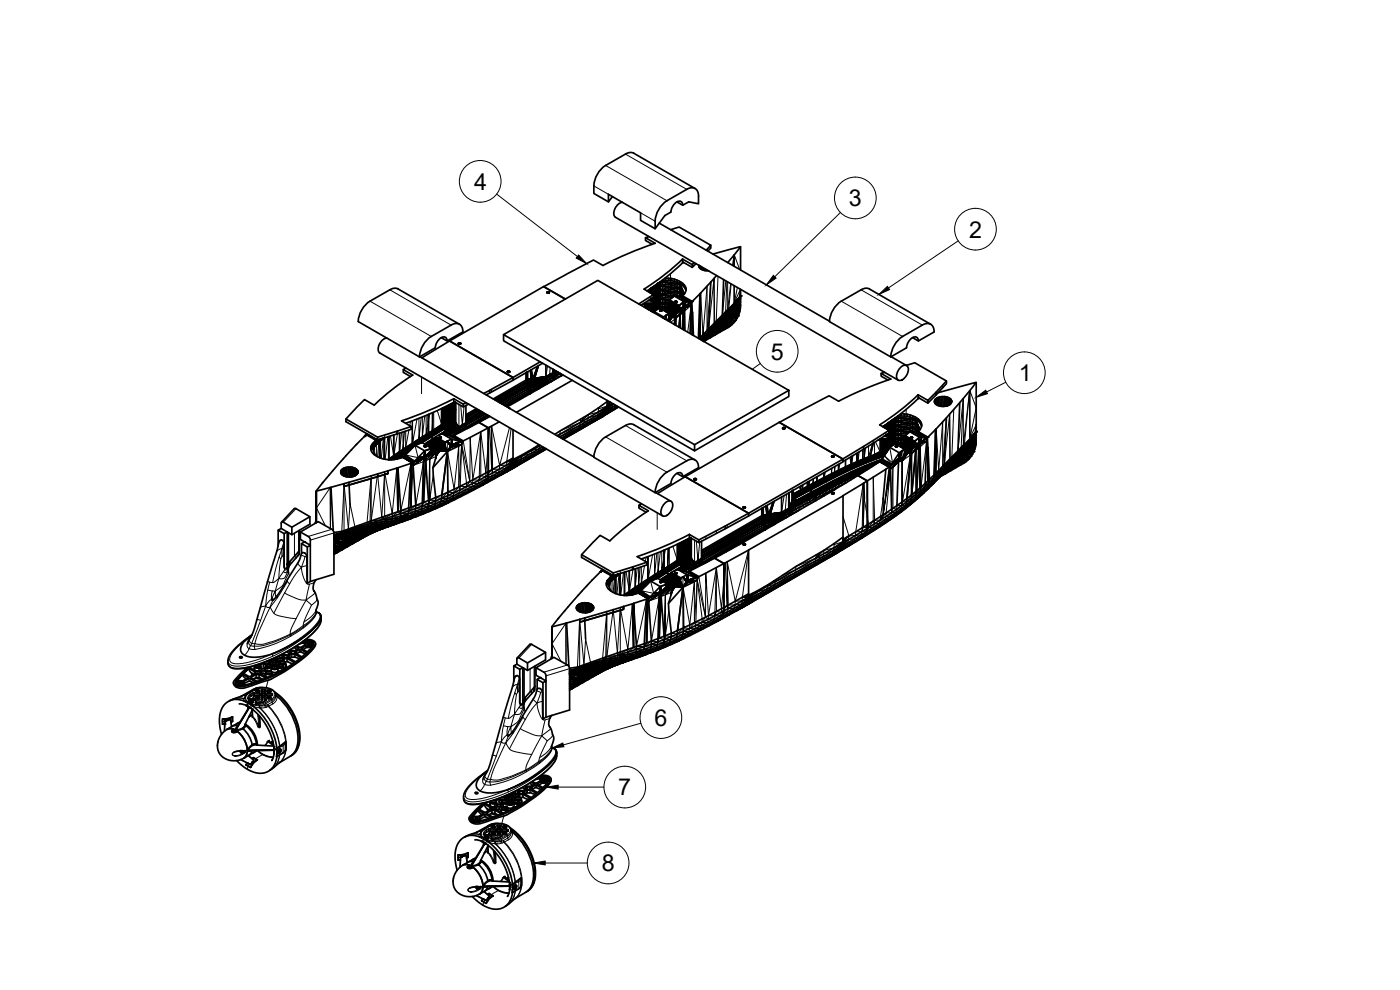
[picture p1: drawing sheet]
<svg xmlns="http://www.w3.org/2000/svg" width="420mm" height="297mm" viewBox="0 0 420 297" stroke-linecap="round" stroke-linejoin="round" font-family="sans-serif">
<defs><g id="words">
<g font-size="7">
<text x="142.3" y="56.9">4</text>
<text x="254.8" y="61.9">3</text>
<text x="290.9" y="71.3">2</text>
<text x="231.3" y="107.9">5</text>
<text x="305.7" y="114.4">1</text>
<text x="196.4" y="217.8">6</text>
<text x="185.5" y="238.7">7</text>
<text x="180.6" y="261.4">8</text>
</g>
</g></defs>
<!-- layer: Visible -->
<g fill="none" stroke="#000" stroke-width=".51">
<path d="M178.2 55.8v2.2l4.4 2.6 1.2-1.6M181.8 49.6l6.5-3.7 1.5-.1 18.8 10.8M181.8 49.6a7.8 7.8 0 0 0-3.6 6.2M209.6 58.9v2.2l-2.9-.5-1.8 1-1.7-1M209.6 58.9a2.16 2.16 0 0 0-1-2.3 2.16 2.16 0 0 0-2.5 .2l-5.9 3.4a7.9 7.9 0 0 0-3.6 6.2M182.6 60.6v-2.3l9.6 5.5v2.3l4.4 2.5 2.9-3.9 1.8-1.1M186.8 60.7a3.3 3.3 0 0 0-2.3 4.3l85.1 49.1M193.7 71.3v.8l2 1.2M194.8 71l-1.1 .3 2.9 1.7-8.7 3.3-6.9 3.3-2.9-1.6-14.9 8 6.5 3.7-6.6-3.7-28.2 16.3 19 11M196.6 66.4v2.2M197.9 67l69.4 40.1M201.3 68.9l2.5-.8 9.5 5.5-1.4 1.5"/>
<path d="M204.8 77.7l3 1.7 .5-.6M204.8 77.7v.9l3 1.6M204.9 77.7l-5.4 4.7-6.2 4.3 2.8 1.7-4.4 2.8M204.9 78.9l-5 4.3-5.7 4.1M204.9 61.6a1.18 1.18 0 0 0-.8-1.3 1.18 1.18 0 0 0-1.4 .6l-1.1 1.6-.3 1.1M205 78.7l-.2 .2M205.2 78.7l-.3 .2M208.9 79.1l-1.1 1.1v-.8M209.8 79.7l.1 .6M210 79.8l.1 .7M210.3 79.9l.1 .9M213.3 73.6v.8l-.9 1"/>
<path d="M214 76.2l8.2-2.1-3.8 4.7M222.2 74.1v6.9M135.4 97.5l-6 3.5M135.4 97.5a2.15 2.15 0 0 1 2.5-.2 2.15 2.15 0 0 1 1 2.3l-4.7 2.7-1.8-1M137.9 97.3l-18.8-10.8-1.5 .2-6.6 3.7a7.8 7.8 0 0 0-3.5 6.1l18.4 10.6M164.2 87.7v.1M164.2 87.7l.2 .3 .5-.3M164.2 87.7v.2l.2-.3v.4l.1-.4v.4M164.3 87.6v.3M164.5 87.6l.1 .4M164.5 87.6v.4M164.6 87.6l.1 .3 .1-.2"/>
<path d="M164.8 87.6v.3M164.8 87.6v.1M164.9 87.7l-.1 .1M193.4 91.3v.9M193.7 91.3v1.1M194 91.3v1.2M194.3 87.2v.2M194.4 92.7v-1.4l.1 1.5M194.5 87.1v.4M194.6 87v.6M194.7 90.1l-.1 .1M194.7 91.3l-.1 1.6"/>
<path d="M194.8 91.3l.1 1.7M194.9 86.8v.9M195 91.3v1.8M195 86.7v1.1M195 89.9v.3M195.1 86.7l.1 1.1M195.1 91.3l.1 1.9M195.3 86.6v1.3M195.3 91.3v2M195.3 89.7v.6M195.3 91.3l.1 2M195.4 86.5v1.5"/>
<path d="M195.5 86.5l.1 .1zM195.5 86.5l.2 .2-.2-.2M195.5 86.4v.1M195.5 86.4l.2 .3-.1-.1M195.5 86.4l.1 .1M195.6 86.6h.1M195.6 86.6v1.5M195.6 86.4l.1 .1-.1-.1M195.6 86.4l.2 .3M195.6 86.3l.1 .2M195.6 89.9v.5l-.9-.2M195.6 86.4l.1 .1"/>
<path d="M195.6 86.6l.1 .1M195.6 89.5v.4M195.6 91.2v2.2M195.6 90.4l.3 .1M195.6 86.5l.1 .2M195.7 86.3h-.1M195.7 86.5h-.1M195.7 89.5l-.1 .4M195.7 86.5l.1 .2M195.7 86.5l.2 .1zM195.7 93.5l-.1-2.3 .2 2.4M195.7 86.7l.2 .2"/>
<path d="M195.8 86.2h.1M195.8 86.3l.1 .1M195.8 86.7h-.1M195.8 86.7h.1M195.8 86.7l-.1-.2 .1 .2M195.8 86.3l.2 .7M195.8 86.2l.1 .1M195.8 86.4h.1M195.8 86.4l.1 .2M195.9 86.6v.3M195.9 86.2v.1M195.9 86.9l-.1-.2 .1 .2"/>
<path d="M195.9 86.9l-.2-.2 .2 .2M195.9 86.9l-.2-.2v1.4M195.9 89.4l.1 1.2M195.9 86.9l-.1 1.3M195.9 91.2v2.4M195.9 86.3v.2M195.9 86.3l.1 .2M195.9 86.5l.1 .2-.1-.1M195.9 86.5h.1M195.9 86.5l.1 .2M196 87l-.1 1.3M196 87h.1"/>
<path d="M196 87v1.3v-1.3M196 89.3v1.3M196 91.2v2.4M196 86.1l.1 .4M196 86.5l.1 .2M196 86.7v.3M196 87v1.3M196 86.7l.2 .3M196 86.1l.2 .2M196 89.2v1.4M196.1 87v2.2l-3.7 2.4M196.1 86.7v.3"/>
<path d="M196.1 86.7l.1 .3M196.2 86.3v.4M196.2 86.3l.2 .4v-.3l-.2 .3M196.2 86.7v-.2l.3 .4M196.2 86.3l.1 .2zM196.2 86.7v.3M196.2 87v3.7l-.2-.1M196.2 85.9v.1M196.2 91.2l-.1 2.5 1.8-1.3 2.8 1.6M196.2 86.7l.2 .3M196.2 91.2l-.2 2.5M196.2 87l-.1 1.5"/>
<path d="M196.2 91.2v2.5M196.3 87l-.1-.3v.3M196.3 86.3l.1-.1v.2zM196.3 87h-.1M196.4 93.4l.1-2.2-.2 2.3M196.4 85.8l-.2 .2 .1 .3M196.4 87h-.1M196.4 86.7v.3M196.4 86.7l.2-.4-.2 .1 .4 .3M196.4 86.2l.2-.1v.2zM196.4 86.7l.2 .2M196.5 93.4v-2.2l-.2 2.3 2.8 1.6"/>
<path d="M196.5 86.9v3.9l-.3-.1 .1-3.7M196.5 85.7v.1M196.6 85.7h.1M196.6 86.9h-.1M196.6 85.7l.3-.1zM196.6 85.8l-.2 .1v.3M196.7 93.2l.1-2-.2 2M196.7 86.8l-.3-.1 .1 .2M196.7 86.8l-.1 .1M196.7 86.5l-.1 .1 .1 .2M196.7 85.8l-.1 .3M196.7 86.5l.1 .2"/>
<path d="M196.8 86.2l.1 .2-.2 .1zM196.8 86.7v4.1h-.3l.1-3.9M196.8 85.5l-.2 .2M196.8 85.5l.2-.1zM196.8 91.2v1.9M196.8 85.8v.2M196.8 86l-.2 .1 .1 .4M196.8 86v.2l.2-.1M196.8 86.7h.1M196.8 86l.2 .1M196.9 86.4h.2l-.1 4.5M197 85.6l-.2 .2"/>
<path d="M197 86.1v.4M197 91.2l-4.2 .1M197 90.9l-3.7 .1M197 91.2l-.1 1.9M197 91.2v1.8M197 90.9v.3M197 85.4h.1M197 86.5h-.3l.1 .2M197 86.5l-.2 .2 .2 4.2-.2-.1v-4.1M197.1 91v1.9M197.1 85.4l-.1 .2M197.1 85.8l-.2 .6"/>
<path d="M197.1 85.8l.1 .3M197.2 86.1l-.2-.1 .1 .2M197.2 85.2v.1M197.2 86.3l-.1-.1-.1 4.7M197.2 86.3l-.1 4.7M197.2 86.3l.2 6.4v-1.7M197.2 85.3l-.1 .1M197.2 85.3h.2M197.2 85.3h-.1M197.4 85.9l-.1 .3zM197.4 85.6l-.3 .2M197.4 85.3l-.3 .1"/>
<path d="M197.4 85.3l-.4 .1M197.4 85.3l.4-.3zM197.4 91l-.1 1.7M197.4 86l-.1 .2-.1-.1M197.4 85.6v.3zM197.4 85.4h.2l-.2 .2M197.4 85.4l-.4 .2 .1-.2M197.4 86v5M197.4 86l.3 5M197.5 85.4l-.4 .4M197.5 85l-.1 .1M197.6 85h-.1"/>
<path d="M197.6 85l-.1 .1M197.6 85.7l-.2 .3M197.6 85.7l-.2 .2M197.6 85.7l.1 5.3M197.7 85.5l-.2 .2 .2-.2M197.7 85.5l-.2 .2M197.7 85.5h.1M197.7 84.9h.1M197.7 92.5v-1.5v1.5M197.7 84.9l.4-.1zM197.7 84.9l-.1 .1M197.7 84.9l-.4 .4"/>
<path d="M197.7 85.5l.3-.5 .1 3.7M197.7 85.5v6.9M197.7 91v1.5M197.8 85l-.6 .3 .4-.3M197.9 85l-.4 .4M197.9 85h.1M198 85l-.4 .4zM198 84.7v.1M198 93.2h.1M198 93.2l.1-.1v.2M198 93.2l.1 .1M198.1 88.7l-.4-3.2v5.5"/>
<path d="M198.1 84.8l-.3 .2M198.1 93.1v.2M198.1 84.8v7.7M198.1 88.7v.8l.7-.1M198.1 84.8l-.2 .2M198.1 84.8h-.4M198.1 84.8v.8l.7-.1M198.1 93.3h.1M198.1 88.5v-.3l4.2 .6M198.1 88.5v.2M198.1 88.5l3.9 .6M198.1 87.2l6 .9"/>
<path d="M198.2 93.3v-.3v.3M198.2 93.3h.1M198.2 93l.1 .3M198.4 84.6l-.3 .2v-.2l6 .9M198.4 93l-.1 .3M198.4 93.3v-.3v.3M198.5 84.3l5.6 .8M198.5 93.3h-.2M198.5 93.3v-.3v.3M198.5 93.1l.1 .2M198.6 93.1v.1M198.6 93.3h-.1"/>
<path d="M198.6 93.2v.1M198.6 93.2h.1M198.8 91.2v.8l-.7 .1M198.8 89.9v.8l-.7 .1M198.8 88.6v.8l.9-.1v-.5M198.8 87.3v.8l-.7 .1M198.8 86v.8l-.7 .1 6 .8M198.8 84l-.2 .2M198.8 84.7v.8M198.8 92.5v.4M199.1 95.1l-.1 .3M199.4 93.2l3.1 1.5"/>
<path d="M199.5 93.3l3 1.4M199.6 93.3l2.8 1.5M199.6 83.4a6.9 6.9 0 0 1 6.1 2.5l.1 .6M199.7 92.9l.2-.2 2.9 1.7M199.7 92.9l3.1 1.5M199.7 90.6l1.2 .1M199.7 90.1v.5l-.9 .1M199.7 87.4v.6l-.9 .1M199.7 86.7l1.9 .2M199.7 86.1v.6l-.9 .1M199.7 83.4v.7h-.9M199.7 84.8v.6"/>
<path d="M199.7 91.4v.5M199.7 92.7v.2M199.7 84.1h1M199.7 88h1M199.7 85.4l-.9 .1M199.7 85.4h1M199.9 92.7h.1M199.9 92.7l3 1.5M200.2 92.4l-2.1-.3v.3l1.8 .3M200.2 92.4l-.3 .3M200.2 92.4l.1-.3 2.9 1.6M200.2 92.4l2.8 1.6"/>
<path d="M200.2 92.4l3 1.3M200.2 92.4l2.9 1.6M200.4 92l.1-.2 2.9 1.5 1.5-.7M200.4 92l2.8 1.7zM200.4 92l3 1.3 .1-.2M200.4 92h-1.6M200.7 88.9v.5l-1-.1M200.7 83.5v.6l.9 .1M200.7 87.6v.4l1.7 .3M200.7 85v.4M200.7 86.3v.4M200.7 90.2v.5"/>
<path d="M200.7 85.4l.9 .1M200.7 91.2l.1-.2 2.9 1.5-3-1.3 2.9 1.6M200.7 91.2l2.9 1.6-3-1.4 2.9 1.7 .1-.3M200.7 94l1.6 .9-1.6-.8M200.7 91.2l-.2 .6M200.7 94v.2M200.7 94l-1.6 1.1M200.7 91.2l-2.6-.4v.3l2.5 .4M200.7 94.2l1.5 .8-1.5-.8M200.7 94.3l1.3 .7M200.7 94.2v.1M200.7 94.3l1.3 .8-1.3-.7"/>
<path d="M200.7 94.3l.1 .3M200.8 94.5l1.1 .6M200.8 94.6h.1M200.8 94.6l.9 .6M200.8 94.6l.1 .2M200.8 94.7l.9 .5-.9-.5M200.9 90.7l-.1 .3 2.9 1.4M200.9 94.7l.8 .5M200.9 94.8v.1M200.9 90.3l2.9 1.5v.2zM200.9 94.8l.6 .4M200.9 90l2.9 1.8 1.4-1.3"/>
<path d="M200.9 94.9l.6 .3-.6-.3M200.9 90l2.9 1.7M200.9 90v.7M200.9 94.9h.1M200.9 94.9l.1 .1M201 89.9l-2.9-.4v.3l2.8 .4M201 95h.1M201.1 95l.2 .2M201.1 95.1l.4 .1M201.3 95.2l-.2-.1 .2 .1M201.5 95.2h.1M201.6 89v.5l-.9-.1"/>
<path d="M201.6 83.6v.6l.8 .2M201.6 86.4v.5l1.6 .4M201.6 85.1v.4M201.6 87.7v.4M201.6 85.5l.8 .2M201.7 95.2h.1M201.7 95.2h-.2M201.9 95.1l-.2 .1M202.3 88.8l-1.4 1.2M202.3 88.8l2.9 1.7M202.4 94.8l-.5 .3M202.4 87.8v.5l.8 .3"/>
<path d="M202.4 83.8v.6l.8 .3M202.4 85.2v.5M202.4 86.5v.5M202.4 85.7l.8 .3M202.5 94.7h.1M202.5 94.7l-.1 .1M202.5 90.6h.1M202.6 90.5v.2M202.6 90.7h.1M202.6 90.5h.1M202.6 97.5l.2-2v2.1M202.7 90.7h.3"/>
<path d="M202.7 90.4v.3zM202.7 94.4l-3-1.4 2.8 1.7M202.7 94.4l-3-1.4-.2 .2 3 1.5M202.7 94.4l-.2 .3M202.8 94.4h-.1M202.8 90.4h.1M202.8 90.4l-.2 .3v-.2M202.8 90.4v.3M202.9 90.4v.3M202.9 90.4h.1M202.9 94.2l-.1 .2M203 90.4l.1 .3"/>
<path d="M203 90.4v.3M203 94l-3.1-1.3 3 1.5M203 94l-.1 .2M203.1 90.7h-.1M203.1 94h-.1M203.1 90.6v.1M203.1 90.6h.1M203.2 88v.6l.7 .3M203.2 86.6v.7l.7 .4M203.2 84v.7l.7 .3M203.2 85.3v.7l.7 .3M203.2 93.7l-.1 .3"/>
<path d="M203.2 93.7h.1M203.7 92.4l-.1 .4M203.7 92.2l-2.8-1.5 2.8 1.7M203.7 92.2v.2M203.8 92l-2.9-1.6 2.8 1.8M203.8 92l-.1 .2M203.9 86.7v1h.2M203.9 88.9l.1 .1M203.9 84.4v.6M203.9 85.4v.9M203.9 88.1v.8M203.9 85l.2 .1"/>
<path d="M203.9 86.3l.2 .2M204.1 86.5l-6-.9v.3l6 .9M204.1 85.5v-.4l1.3 3.1M204.1 85.1l.2 .1M204.1 86.5v.3M204.1 87.7v.4M204.1 88.1l.4 .9M204.1 87.7l.5 1.2M204.1 87.7l.2 .1M204.1 86.8l.8 1.9M204.1 86.5l.9 2.1M204.1 86.5h.2"/>
<path d="M204.1 85.5l1.2 2.8M204.3 87.2v.6l.4 .3M204.3 84.6v.6M204.3 85.9v.6M204.3 88.5v.6l-2-.3M204.3 85.2l.6 .4M204.3 86.5l.4 .3M204.4 89.1l2.7 1.6M204.4 89.1l3 1.7M204.5 89l-.1 .1M204.5 89l2.9 1.7M204.5 89h.1"/>
<path d="M204.7 88.9l-.2 .1M204.7 88.9l2.9 1.7M204.8 88.8l-.1 .1M204.9 85.6l.8 1M204.9 85v.6M204.9 92.6l-1.5 .7-.2 .4M204.9 92.6l.4 .2M204.9 92.7l.3 .1M204.9 92.8l.3 .1M204.9 92.6v.1M204.9 92.7l.1 .1M205 92.8l-2 1.2-.5 1.8-.1 1.6"/>
<path d="M205 92.8l.2 .1M205 92.5l-.1 .1M205 92.5l.3 .2M205 92.8l.1 .1M205 92.4v.1M205 92.4l.4 .2M205 92.3l.4 .3M205 92.3v.1M205 93.8l.2 5.2M205 93.8l-.2 4.9M205 92.9v.9M205 92.9l-.9 1.6-.3 3.7"/>
<path d="M205 92.3l.4 .2M205 92.3h.1M205.1 92.2l.4 .2-.4-.2M205.1 92.2l.4 .2M205.1 92.2l-.1 .1M205.1 92.1v.1M205.1 92.1h.1M205.1 92.1l.4 .2M205.1 92.9h.1M205.2 92.1l.3 .2M205.2 92.9h.1M205.2 92l-.1 .1"/>
<path d="M205.2 90.5l1.9 .2M205.2 92l.3 .2M205.2 92.8v.1M205.2 92.8l.2 .6M205.2 92.8l-.2 1M205.3 92l.2 .2M205.3 92h-.1M205.3 92.8l-.4-.2 .4 .2M205.3 92h.1M205.3 92l.2 .1M205.3 85.4v.7M205.3 92.7l-.1 .1"/>
<path d="M205.3 92h.2M205.4 92h.1M205.4 92l.1 .1M205.4 93.4v5.7M205.4 93.4l.1 5.8M205.4 92.5l-.1 .2M205.4 92.5v.1M205.4 92.5h.1M205.5 92.4l-.1 .1M205.5 92.1h.1M205.5 92.4h.1M205.5 92.2v.2"/>
<path d="M205.5 92.3h.1M205.7 85.9l.1 1.2M205.8 86.5a2.29 2.29 0 0 1-1 2.3l3 1.7M205.8 86.5v.7M207.1 90.7l-1.6 1.5 1.9-1.4M207.4 90.7l-3-1.6 3 1.6M207.4 90.7h-.3M207.4 90.7h.1M207.4 90.8l-.3 9.3M207.6 90.6l-.2 .1M207.6 90.6l.2 9.9v-6.9l.3 7.1M207.6 90.6h.1"/>
<path d="M207.8 90.5l-.2 .1M209.8 80.1l-.1-.5a1.99 1.99 0 0 0 2.4 1.6h.5M210.2 88l-.1 13.4v-13.3l-.5 13.4M210.2 88l-2.4 2.5M210.6 80.1l.1 .8M211 80.4l.1 .7M211.5 80.6v.6M211.9 80.9l.1 .3M212.4 81.2h.1M212.7 98.7l-2.9 2.9M213.3 84.6l-3.1 3.4M213.3 84.6l-.6 14.1"/>
<path d="M213.6 99.9l.2-.1-.5 .6M213.6 99.9l-2.4 2.5 2.1-2M213.9 99.3h.3l-.6 .6M213.9 99.3l-2 2.2 1.7-1.6M214.1 98.8h.3l-.5 .5M214.1 98.8l-1.7 1.4 1.9-2-1.7 1.3M214.1 98.8l-1.9 2.1 1.7-1.6M214.6 98.2l-.5 .6M214.8 97.6l-.5 .6M214.9 99.9l-.4 .6-1.5 .9 1.9-1.5-1.5 1M214.9 97l1.8-1.5-1.9 2.1 1.8-1.6-2 2.2M214.9 97l-4 4.2"/>
<path d="M215.1 82.7l-1.8 1.9M215.1 98.6l-1.2 1.2M215.4 98.2l.2-.1-1.5 1.5zM215.6 98.7l-.4 .6-1.8 1.6M215.6 98.7l-3.6 3.1M215.8 97.7l-2.3 2.5zM215.9 98.1l-.3 .6M216 97.3l1-1-3.2 3.5 2.2-2.5-1.8 2M216.3 97.3v.2l-1.2 1.1zM216.3 97.5l1.2-1.2-3.3 3.4zM217 96.3l-1.4 1.8 .7-.8M217.2 83.9l-.4 10.6-4.1 4.2"/>
<path d="M217.2 95.9l1-1.1-1.2 1.5M217.2 95.9l1.2-1.4-3.8 3.7M217.2 95.9l-2.8 2.9M217.9 95.3l-1.6 2.2-3.5 3.4 2.3-2.3-1.7 1.7M217.9 95.3l-1.6 2M218.1 97.3l-.3 .7-1.1 .3-1.5 1-.3 .6M218.1 97.3l-3.2 2.6M218.1 97.3l-1.2 .3-3.5 3.3M218.2 94.8l-1.3 1.8 .1-.3M218.3 96.6l-2.7 2.1M218.3 96.6l-1.1 .4-3.4 3.3-1.8 1.5M218.5 94.2l-.3 .6"/>
<path d="M218.5 94.2l-1.9 1.8 1-1.2-.9 .7 1-1.1M218.5 95.8l1.3-1.1-.2 .8zM218.5 95.8l-2.6 2.3M218.5 93.9l-.9 .9M218.6 93.5l-.9 .9 2.6-3-1.8 2.5 1.7-2.1 .1-.5-5.4 5.7M218.7 95.1l1.2-1.2-.1 .8zM218.7 92.6l-1.9 1.9M219.1 93.7l-1.3 1.9 1.1-1.2-.4 1.4-1 .5 1.2-1.2-.9 .5 .4-.8M219.1 93.7l-1.2 1.6M219.1 93.7l.4-.6-1.3 1.7M219.1 93.7l-.2 .7M219.3 97.1l-1.2 .2"/>
<path d="M219.5 96.3l-1.4 1 .2-.7M219.5 96.3l-1.2 .3M219.6 95.5l1.3-1.1-.1 .9zM219.6 95.5l-1.3 1.1 .2-.8M219.8 94.7l1.2-1.1-.1 .8zM220 93.1l2.2-.6-1.2 1.1 1-.2-1.1 1M220 93.1l-.1 .8-1 .5M220.1 97l-2.5 1.8-1.2 .2 2.9-1.9M220.2 92.1l-2 2.7M220.2 92l-1.8 2.5zM220.2 92.3l-1.3 2.1M220.2 92.1v.2l.9-.4 .1-.9-1 1.3"/>
<path d="M220.2 92.1v.2M220.2 91.8l-1.7 2.4zM220.5 96.5l-.4 .5-.8 .1M220.7 96.1l-.2 .4-1.2 .6-.9 1.2-.6-.3-.2 .8-3.1 1.7 1.9-1.5-1.5 .9M220.8 96.1l-1.5 1 .2-.8M220.8 95.3l.4 .2M220.8 95.3v.8M220.8 95.3l-1.3 1 .1-.8M220.9 94.4l.7 .4-.8 .5M221.1 92.7l-.1 .9-1.1 .3zM221.1 91.9v.8l1.1-1.2-.3 2.4-1 .5M221.1 91.9l-1.1 1.2"/>
<path d="M221.2 95.5l-.5 .7M221.2 91l-1 1.1M221.3 90.5l.9-.8v.9l-1 .4M221.3 90.5l-1.1 1.6M221.4 95l-.2 .5M221.8 89.6l.4-.4-.9 1.3zM221.8 89.5l.3-.5-.3 .5M221.8 89.5l.3-.5-1.8 2.4 1.5-2.1-1.5 1.8M221.8 89.5l-1.6 2.6zM221.8 89.5l-1.6 2.5zM221.8 89.5l-1.6 2.3zM221.8 89.4l-1.5 2.2z"/>
<path d="M221.9 93.9l-.5 1.1-.6 .3v.8l-1.3 .2M222.1 89l-.3 .6zM222.2 90.6v.9l-1.1 .4zM222.2 88.8h.1M222.2 86.8v2.9l-1 1.3M258.4 87l-5.9 3.4a7.8 7.8 0 0 0-3.6 6.1M258.4 86.9l1.1-.4 1.4 .2 18.4 10.6M116.1 101.4a3.3 3.3 0 0 0-2.4 4.3l85.2 49.1M121 110.9v.8l2.2 1.3M121.8 110.4l-.8 .5 2.9 1.6-6.2 4.4-5.4 4.7-2.9-1.7-5.6 5.8 9.5 5.5 10.1-3.2-2.9-1.7 8.7-3.4 7-3.3M126 107l52.2 30.1M126.6 107.4l8.3-5.1 19.1 11"/>
<path d="M129.4 100.9a7.8 7.8 0 0 0-3.5 6.2M134.2 102.3a1.18 1.18 0 0 0-.9-1.3 1.18 1.18 0 0 0-1.3 .7l-1.1 1.5-.3 1.2-4.7 2.7M137.6 103v.2zM137.6 103l.1 .2M137.7 102.9v.3l.1-.3v.4M137.8 102.9l.1 .4M137.9 102.9v.4M138 103.3l-.1-.4 .2 .4M138.1 102.9v.3M138.1 102.9l.1 .3M138.2 102.9v.3zM138.2 103l.1 .1"/>
<path d="M138.3 103l-.4 .3-.3-.2M147 117.1v.8M151.1 100.4l28.3-16.3 57.3 33-28.3 16.3zM151.1 100.4v1.8l57.3 33.1v-1.9M152.3 111.5l.1 .2M152.4 111.4v.3l.1-.4v.4M152.5 111.3l.1 .4M152.6 111.3l.1 .4 .1-.3v.3M152.8 111.4v.3M152.8 111.4l.1 .3M153 111.6l-.1-.2v.3M153 111.4v.2"/>
<path d="M153 111.5l-.3 .2-.4-.1M154 113.3v.8l-8.1 4.4M154 113.3l-8.8 4.8M157.9 114l.2 1.4 .4 .7M157.9 114l-9.9 5.7M157.9 111.8v2.2M158 114h-.1M158 114l.3 .8M158 111.7v2.3M158.1 111.7l.1 2.2M158.2 113.9l.2 .4M158.2 113.9h.1"/>
<path d="M158.2 111.6v2.3M158.3 114.8l.3 1M158.3 113.9l1-.1-.9 .5zM158.3 111.6l-.1 2.3M158.4 114.3l.9-.5-.9 .9M158.4 114.3v.4M158.4 114.8l.1 .5M158.4 114.8h-.1M158.5 115.3l-.3 .1v-.5l-.2 .1-.1-.5-9.5 5.4M158.5 115.3l.1 .5M158.5 117.3l.2 .6-6.9 3.9M158.5 117.3l.3 .5h.3"/>
<path d="M158.5 116.1l-.2 .1-.3-1.2-9.1 5.2M158.5 117.3l-7.3 4.2M158.5 117.3l-.2-.5-7.6 4.4M158.5 116.1l.2 .5M158.6 115.8l5.4-1.5zM158.6 116.1h-.1M158.7 116.6l-.4-.7-.2 .1-.1-.5-8.6 5M158.7 116.6l.1 .5M158.7 117.9l.2 .4M158.7 117.9l.3 .3M158.7 117.9l-6.9 4M158.8 117.1l.4 .5"/>
<path d="M158.8 117.1l-.2 .1-.4-.9-8 4.6M158.9 118.3l-6.7 3.8M159.1 117.8l-7.4 4M159.1 117.8l.1 .3M159.1 117.8l.2 .2M159.1 118.1l-1-2.1-8.2 4.8M159.3 113.7l.7-.4zM159.3 113.7l.8-.4zM159.4 113.8h.1M159.6 113.4l-.2 .1M159.7 113.4l-.3 .2M159.7 113.4l-.4 .3"/>
<path d="M159.9 113.9l.7-.5zM160.1 113.3l-.8 .3M160.1 113.3l-.8 .5M160.1 113.3h.2M160.1 113.3l-.7 .5M160.3 113.3l-.9 .5 .9-.5M160.3 113.8l.2-.1zM160.3 113.3h.1M160.4 113.3h.1M160.4 113.3l-1 .5M160.4 113.3l-.9 .6 1-.5M160.5 113.3v.1"/>
<path d="M160.5 113.4l-.9 .5 1-.5M160.5 113.4h.1M160.6 113.4v.1M160.6 113.6l-.5 .3 .4-.2M160.6 113.5l-.7 .4h.2M160.6 113.5l-.5 .4M160.6 113.5l-.1 .2M160.6 113.5h.1M161.7 116.6l-2.5 1M162 116.4l-2.8 1.2M162.1 108.6l-8.2 4.7M162.8 109l-8.8 5.1"/>
<path d="M163.8 113h1.2l-1.1 .5h-3.3M163.8 113l.1 .4-3.3 .1M163.8 109.6v3.4M163.9 113.5l-5.5 1.2 5.5-1M163.9 113.5v.2M163.9 113.5l-3.8 .4M163.9 113.4l-3.3 .1M163.9 113.7l-5.5 1.1M163.9 113.8l-5.5 .9M163.9 113.8l-5.4 1.5M164 114.3l-5.4 1.8M164 114.3l.1 .3"/>
<path d="M164.1 114.7l-5.3 1.9-.2-.5M164.1 114.6l-5.4 1.8 5.4-1.7M164.1 114.6l-5.5 1.5v-.3M164.2 115.1l-5.3 2-.2-.5M164.2 115.1l.1 .1M165 112.4l-1.2 .6-3.2 .5M165 112.4l1-.2-1 .8M165 113l-1.1 .8v-.1M165.1 113.7l-1 .9M165.1 113.7l-1.1 .6-.1-.5M165.3 114.5l-1.1 .6M165.3 114.5l-1.2 .2 .1 .4"/>
<path d="M165.3 114.5l-.2 .1M165.3 114.5h.2M165.7 114.3l-.4 .2M166 111.9l-1 .5M166 110.8v1zM166 111.9v.4zM166 111.9h.1M166 112.3l.1 .1M166.1 112.4v.3zM166.1 112.6l-1.1 .4M166.1 112.7v.2M166.1 112.9l.1 .4z"/>
<path d="M166.1 112.9h.1M166.1 113l-1 .7M166.2 113.2l-1.1 .5M166.3 113.4l.1 .4zM166.3 113.7l-1 .8M166.4 113.8h.1M166.4 113.8v.1M166.9 111.3l-.9 .5M167.4 111.6l-1.3 .7M167.6 111.7l-1.5 1.1 2.1-.7-1.9 1.3M168.3 112.8l.6-.3-10 5.8M168.4 112.8l-2 1"/>
<path d="M171.7 114.1l-16.7 9.6M210.8 102.1h-.1M210.9 101.2l1.5-1-1.6 1.9 1.4-1.2-1.3 1.4M210.9 101.2l-.6 .7M211 102.3l.9-.8-.8 .9M211.8 101.9l.2-.1-.2 .1M212 101.8l-.6 .5M212.3 101.4h.1M212.4 101.3l1.8-1.6zM213.3 100.4l.2-.2-2.2 2.3M213.4 100.9l-.4 .5-1.5 .9 1.9-1.4-1.4 .9M213.6 100.1l.3-.3-.6 .6"/>
<path d="M236.7 117.1v1.9l-28.3 16.3M264.4 112v.9l2.1 1.1M265.5 111.7l-1.1 .3 3 1.7a108.7 108.7 0 0 0-15.7 6.7l-2.9-1.6-14.9 7.9M267.4 107l4.7 2.7M270.4 110.1a1.26 1.26 0 0 1 1.7-.4 1.26 1.26 0 0 1 .5 1.7 2.83 2.83 0 0 1-3 2.7 2.84 2.84 0 0 1 .8-4zM272 109.6l2.5-.8 9.5 5.5-5.5 5.8-3-1.6M273.9 101.3l1.7 1 4.8-2.7a2.17 2.17 0 0 0-1.1-2.3 2.17 2.17 0 0 0-2.5 .2l-5.9 3.5a7.9 7.9 0 0 0-3.6 6.1M275.5 118.5v.8l3 1.7M275.6 118.4l-5.4 4.7-6.2 4.4 2.8 1.6-13.9 8.6-19-11M275.6 119.6l-5 4.3-5.7 4.1M275.6 102.3a1.18 1.18 0 0 0-.8-1.3 1.18 1.18 0 0 0-1.4 .7l-1.1 1.5-.2 1.2-4.8 2.7M275.8 119.4l-.3 .2"/>
<path d="M275.9 119.5l-.3 .1M280.7 119.8a3.2 3.2 0 0 1 4.9 .5 2.54 2.54 0 0 1-3.3 1.6 1.53 1.53 0 0 1-1.6-2.1zM280.7 119.8l.1 1.5M280.9 119.6l.2 1.9M281 118.5l-2.5 2.5v-.9M281.2 119.4l.3 2.3M281.5 117.8l11.5-3-9 10.6-5.5 5.8M281.5 119.2l.3 2.6M281.9 119.1l.3 2.8M282.4 119l.3 2.9M282.8 119l.3 2.9M283.3 119l.3 2.9"/>
<path d="M283.5 119l.3 2.9M283.9 119.1l.3 2.7M284 114.3v.8l-3 3.4v-.9M284.3 119.2l.3 2.5M284.7 119.3l.2 2.2M285.1 119.6l.2 1.5M285.3 119.7l.1 1.3M285.4 119.8l.1 1.1M285.5 120v.8M293 114.8v15.6l-1 1.3M103.8 125.7v.8l9.5 5.5 10-3.2 .1-.8M109.4 130.9l.7-.6v.2z"/>
<path d="M109.6 130.7l-8 8.5-6.7 8.1M109.6 130.7v.1M109.8 130.6h.1M109.8 130.6l-.2 .1M110 130.1l.1 .2-.2-.1-.2 .3M110.1 130.3l2.7 1.6v.2l-2.7-1.6M110.2 130.2l1.4 1M111.3 134.9l.3-.8 1.1 2.5M111.4 133.9l.2-.5v.8M111.6 134.1v-.7l-.2 1.1v-.6a3.1 3.1 0 0 0 2.5 3.4 9.5 9.5 0 0 0 7-.1M111.7 134.5h.1M111.8 134.4l.2-.2z"/>
<path d="M111.8 134.4h.1M111.8 134.4l-.1 .1M111.8 134.3l.2-.3-.2 .4M111.8 134.3v.2M111.8 134.6v.1M111.8 134.3l-.1 .1M111.8 134.6h.1M111.8 134.5v.1M111.9 134.4h.1M111.9 134.5l-.1 .1M111.9 134.4l-.1 .1M111.9 134.6l-.1 .1"/>
<path d="M111.9 134.3v.1M111.9 134.4v.1M112 134.5l-.2 .2M112 134.4l-.1 .1M112 134.4l.1-.2-.2 .2M112 132.9l-.4 .5M112.1 134.2l1.2-1.3-1.5 1.5M112.1 134.3l-.2 .2M112.2 134.1l-.1 .1M112.1 134.2h.1M112.2 134.1l-.4 .5 .1-.1M112.3 134l-.2 .2"/>
<path d="M112.3 134l-.2 1.5M112.5 132.4v.1M112.6 132.3l-.6 .6v1.3l1.4-1.4M112.6 132.3v.8M112.8 132.1l-.2 .2M112.9 131.7l-.1 .3M113.2 132.9l-1.2 1.1 .6-.9M113.2 132.9l-.6 .2M113.2 133.1l-.9 .9M113.3 133l-1.2 1.2M113.3 131.2v.8M113.4 132.8l-.1 .2"/>
<path d="M113.4 132.7v.1M113.4 132.7l-.2 .2M113.4 132l-.8 1.1M113.6 131.9l-.4 .7 .4-.7M113.9 132.5v4.8M114.1 131.8l-.7 .9M114.5 132l.6-.5-1.8 1.4M114.5 132l-1.2 1M114.5 132l-1.3 1.1M114.5 131.7h-.4M114.5 131.7l-1.1 1M114.8 131.5l-.3 .2"/>
<path d="M115 131.5l-1.6 1.3M115.3 131.4v6.3M116.7 137.9h.1M116.7 131v6.8l-.2 .1M117.7 137.9l11-7.4-11.3 7.4M118.2 136.7l-1.5 1.2M118.2 136.7v.3M118.2 130.5v6.2M118.2 136.7h.1M118.2 137l.1 .1-1.2 .8M118.2 137l-1.3 .9M119.1 129.4v.8"/>
<path d="M119.9 135.6l-3.2 2.3M119.9 135.6l-1.7 1.1M121 137.1l-.1 .1M121 137.1h.1M121 137.1l2.9 1.7M121.4 136.8l.1-.1 2.7 1.9M121.9 137.8l2 1M123.1 135.1l-3.9 2.6M123.4 139l-.1 13.2M123.4 134.7l-4.5 3.1M123.7 138.8l-2.8-1.6 2.8 1.6-.3 .2M123.9 134.3l-5.3 3.5"/>
<path d="M123.9 138.8l-.5 .2M123.9 138.8h.1M124 138.8l-3-1.7 2.9 1.7M124 138.8h-.1M124 138.8l.8 12.8M124.2 138.6l-3.1-1.5 2.9 1.7M124.2 138.6l-2.8-1.8 2.8 1.8-2.9-1.7-.2 .1 2.9 1.8M124.2 138.6l-.2 .2M124.2 138.6l.2-.2-.4 .4M124.2 138.6h.1M124.3 133.8l-6 4.1M124.5 133.6l-3 3.1 2.9 1.7"/>
<path d="M124.5 133.6l2.9 1.7-1.9 2M125.5 137.3h1.5M125.5 137.3l-1.1 1.1M126.6 132.8l2.9 1.6-2.1 .9M126.6 132.8l-2.1 .8M127 137.4l.4 .2-.4-.2M127 137.5l-3 1.3M127 137.5l.1 .1M127 137.3v.1M127 137.5l.3 .2-.3-.2M127 137.4l.4 .3-.4-.2M127 137.3l.6 .3-.6-.2"/>
<path d="M127 137.3l.5 .3-.5-.3M127 137.5h.1M127 137.4l-2.6 1M127 137.5l.2 .2M127 137.2l.6 .4M127 137.2l.6 .3-.6-.3M127 137.2v.1M127.1 137.1l.5 .4zM127.1 137.6h.1M127.1 137.2l-.1 .1M127.1 137.6l.1 .1M127.1 137.1l.5 .4"/>
<path d="M127.1 137.1v.1M127.1 137.1l.6 .4M127.1 137.1l.6 .3M127.1 138.5l-.4 12.4-1.9 .7M127.1 138.5v12.3M127.1 137.1h.1M127.1 137h.1M127.1 137v.1M127.1 137l.7 .4M127.2 137l.6 .3-.6-.3M127.2 137l.6 .3M127.2 137h.1"/>
<path d="M127.2 136.9l.6 .4M127.3 136.9l.5 .3M127.3 134h.1M127.3 133.9v.1M127.3 136.8l.5 .5-.5-.4M127.4 133.8l-.1 .2M127.4 136.8l.4 .3-.4-.3M127.4 134v-.2v.2M127.4 134h.1M127.4 134l.3 .1M127.4 137.6l-.3 .9M127.4 136.8l-.2 .2"/>
<path d="M127.4 136.8l.4 .2zM127.5 134.1v-.4l.1 .4M127.5 133.7l-.1 .3M127.5 136.8l.3 .2M127.5 136.8h.1M127.5 136.8h-.1M127.6 136.8l.2 .1M127.6 136.8l.2 .1-.2-.1M127.6 136.8h.1M127.6 133.7l.1 .4M127.7 136.8h.1M127.7 136.8l.1 .1"/>
<path d="M127.7 133.7v.4M127.8 137.4h-.1M127.8 136.8h.1M127.8 136.8v.1M127.8 137.3l-.1 1-.3-.7-.4-.1M127.8 137.3l-.6-.3 .6 .4M127.8 136.9l-.2-.1 .2 .1M127.8 137.3h.1M127.8 136.9h.1M127.8 133.8l.1 .2M127.8 136.9v.2M127.9 133.8v.1"/>
<path d="M127.9 134h-.1M127.9 133.9v.1M128.3 133.7l2-1.2 2.8 1.7-2.9-1.6 2.7 1.9-2.8-1.8 2.7 1.9-2.8-1.7 2.7 1.9-2.7-1.8 2.6 1.9-2.8-1.7-1.2 .7M129 131h.1M129.1 133.8l-.2 .1M129.1 131l-3.5 2.2M129.2 133.7l2.7 1.7-2.5-1.8 2.8 1.6M129.2 133.7l-.5 .3 2.9 1.6-2.7-1.7 2.7 1.7-2.5-1.8M129.2 131.1l-3 1.8M129.2 133.7l-.1 .1M129.5 134.5l1.8 1.2-1.8-.9M129.5 134.8v-.4l2.1 1.2"/>
<path d="M129.5 134.8h.1M129.5 134.8l.1 .3M129.6 133.4l2.6 1.8-2.5-1.9 2.6 1.9M129.6 134.9l1.3 .9-1.3-.7M129.6 135.1l.1 .2M129.7 135.2l.9 .6-.9-.6M129.7 135.3l.8 .5-.7-.5M129.7 135.3h.1M129.8 135.3l.5 .4M130 135.6l.3 .1M130 131.6l-.7-.4-2.6 1.6M130 131.6l.3 .3-2.5 1.6"/>
<path d="M130 131.6l-2.6 1.6M130.1 132.8l-1.6 1M130.3 135.7l.6 .1-1.9 2M130.4 132.3l2.7 1.9-2.7-1.9 2.9 1.5-2.8-1.6 2.8 1.6-2.8-1.8 2.9 1.6M130.4 132.2l-2.3 1.5M130.5 132l-2.5 1.5M130.5 132v.1M130.6 131.7l-.6 1.2-.8 .8M130.6 131.7l2.9 1.7M130.6 131.7l-.3 .2 .2 .1M130.7 131.3l-3.2 2M130.7 131.3l-.1 .4"/>
<path d="M130.7 131l2.9 1.7M130.7 131.3l2.8 1.6M130.7 131.2l-.7 .4M130.9 135.8l-.1 1.2zM131.2 135.7l-.3 .1v1.2l-1 3.3M131.3 135.7h-.1M131.6 135.6l-.3 .1M131.8 131.3h.1M131.8 131.2l.1 .2M131.8 135.5l-.2 .1M131.9 131.4h.1M131.9 135.4l-2.8-1.6 2.7 1.7"/>
<path d="M131.9 131.4h.4M131.9 135.4l-.1 .1M132 131.1l-.1 .3M132.2 131.1v.4M132.2 135.2l-.3 .2M132.3 135.2h-.1M132.3 131.4v-.2v.2l-.2-.3v.4l-.1-.4v.4M132.3 131.2h.1M132.4 131.4h-.1M132.4 131.2v.2M132.4 131.3v.1M132.4 131.2v.1"/>
<path d="M132.4 131.3h.1M132.5 135l-.2 .2M132.5 127.5l-3.9 2.4v-5.5v5.9l.4 .7 1.5 1.1M132.5 122.6v4.9M132.5 127.5v.2M132.5 127.7l-3.9 2.2-8.7 5.6v-5.6M132.5 127.7h.1M132.5 127.8h.1M132.6 134.9l-2.9-1.6 2.8 1.7M132.6 127.8l-4.7 2.7-8 5.1M132.6 127.7l-.1 .1M132.6 127.6l-.1 .2"/>
<path d="M132.6 134.9l-.1 .1M132.6 127.9l-4.7 2.7-9.7 6.4M132.6 127.8v.1M132.6 128l.1 .1M132.7 130.1l2.8 1.6 2.7 .7M132.7 130.1l-2 .9v.3M132.7 128.1h.1M132.7 128.1l-4.7 2.7-9.7 6.3M132.7 130.1l1.4-.9-2.2 1.3M132.7 130.1l2.6 .7M132.7 128.1v.1M132.7 128.2l-14.7 9.7"/>
<path d="M132.7 127.4l-.2 .1M132.7 127.4l.1 .2M132.7 127.4h.1M132.8 127.4l.5-.1-.3 .1M132.8 128.2h-.1M132.8 127.6v.1M132.8 127.6l-.2 .1M132.8 127.1l.1 .2M132.8 127.1l-.1 .3M132.8 122.5v4.6M132.8 128.3v.1M132.8 128.3l.1 .1"/>
<path d="M132.8 127.7l.1 .2M132.8 127.7l-.2 .1M132.9 127.9l-.3 .1M132.9 127.9l-.2 .2M132.9 128.5l-4 2.3 .1 .1-4.1 2.6M132.9 128.4v.1M132.9 128.5l.1 .1M133 127.5l-.2 .2M133 127.3l-.2 .1M133 127.3v.1M133 128.6l-4 2.4M133 127.4l-.2 .2"/>
<path d="M133 128.6h.1M133.1 128.6v.1M133.1 128.6h-.1M133.1 127.7l-.3 .6M133.1 127.6v.1M133.1 127.7l-.2 .2M133.1 127.7l.1 .3-.3 .4M133.1 128.7l-4 2.3 .1 .1M133.1 128.7l-3.9 2.4M133.2 128.7h.1M133.2 130.3l1.2-.7-1.1 .7M133.2 127.2h.3l-.2 .1"/>
<path d="M133.2 127.2h.3M133.2 127.2l-.2 .1M133.2 128.7l-4 2.4M133.3 127.3l-.2 .3M133.3 127.3l-.3 .1M133.3 128.7l.1-.1 .6 .5M133.3 127l-.3 .3-.2-.2M133.3 122.2v4.8h-.3v-4.6M133.3 128.6l-.2 .1M133.3 128.6h.1M133.4 133.6l-.8 1.3M133.4 128.1l.1 .2 .7-.7-.5 .5z"/>
<path d="M133.4 130.3l1.1-.6-1 .6M133.4 127.6l-.3 .1M133.5 133.4l-.1 .2M133.5 127.7l-.3 .2 .1 .3-.3 .4M133.5 127.7l-.2 .9M133.5 128.3v.1M133.5 128.3l.1 .1 .6-.7zM133.5 127.2l-.1 .4-.1-.2-.2 .3M133.5 133.2l-2.8-1.7-3 1.9M133.5 133.2v.2M133.5 128.4l-.2 .2M133.5 132.9v.3"/>
<path d="M133.6 126.9l-.2 .2-.1-.1M133.6 122.1v4.8l-.3 .1M133.6 127.5l-.1 .2M133.6 127.5l.4-.1-.3 .2M133.6 130.4l1-.5-.9 .5M133.7 127.6l-.1 .4M133.7 127.6l-.2 .1M133.8 127l-.3 .2 .3-.1M133.8 127v.1M133.8 128.4v-.2l-.2 .3M133.8 128.4h-.3M133.8 128.4l.6 .4-.8-.3 .6 .5-.8-.4 .8 .4-.7-.4 .2-.1"/>
<path d="M133.8 128.4l.7 .3M133.8 127.7l.3-.2zM133.8 127.1l-.3 .1M133.9 127.2h.4l-.7 .3zM133.9 127.2l-.3 .3M133.9 121.9v5h-.3M134.1 129.2h.1M134 129.1l-.7-.4 .7 .5-2.4 1.4M134 127.4l.1 .1M134 128.2l-.1 .1M134 128.2l.3-.2 .5 .3M134 128.2l.6 .4-.7-.3 .1-.1 .6 .3-.6-.3 .8 .1"/>
<path d="M134.1 126.9l-.3 .1M134.1 126.9l-.3 .2M134.1 126.9l.1 .2 .3-.2M134.1 126.9h-.5M134.1 127l-.2 .2M134.1 129.2l.1 .1M134.2 129.3l-1.5 .8M134.2 129h.1M134.2 129.3l-1.4 .9M134.2 129.3l.4 .1M134.2 135.5l-1.6 13-1.8 .8M134.2 135.5l-4.3 4.8 .9 9"/>
<path d="M134.2 129.3l-2.4 1.2M134.2 121.8l.1 .2M134.2 129.3l.3 .2M134.3 122l.1 4.8 .2-4.7M134.3 122l-.2 4.9M134.3 135.5l-1.7 13 1.9-.9-.1 1.1 12.1-6.1-.3 1 5.6-3M134.3 135.5l.2 12.1 12-6.1v1.1l5.5-3M134.3 128l-.3 .1M134.3 128l-.5 .2M134.3 128l.5 .3M134.3 129.4l-1.4 .8M134.3 129.4l-1.3 .8"/>
<path d="M134.3 129.4l.2 .1M134.4 127.3l-.3 .2h.3M134.4 127.3l.3-.1-.3 .3M134.4 129.5l-1.3 .7M134.4 127.5l-.2 .2 .3-.2M134.4 127.5l.3-.3-.2 .3M134.4 126.8l-.3 .2M134.4 126.8l.1 .1M134.4 128.8h.1M134.5 127.5l-.3 .2 .3-.1-.2 .4 .2-.4M134.5 126.9l.3-.1zM134.5 127.5l.2-.2-.2 .3"/>
<path d="M134.5 126.9l-.5 .5 .3-.1M134.5 127.6v.1M134.5 121.6l.1 .5M134.5 127.7l-.2 .3 .5 .3M134.5 127.7l.3 .6-.3-.6 .5 .3M134.6 122.1l.2 4.7h.2h-.1M134.6 122.1l.2 4.7 .1-4.7M134.6 127.7l.4 .3 .2-.1M134.6 127.7l.5 .1M134.6 127.1l-.2 .2M134.6 129.4l-.1 .1M134.6 129.4l.1 .1"/>
<path d="M134.7 127.2l.2-.2zM134.7 129.9l-1.2 .5M134.7 129.9l-.9 .5M134.7 129.9l.1 .2M134.7 127.2l.3-.2zM134.7 130.3l-.4 .2M134.7 127.3l.3-.2zM134.7 129.5h-.2M134.8 130.1l-.7 .4M134.8 128.3l-.2 .3M134.8 127.5l.3 .3M134.8 126.8l-.9 .4 .2-.2"/>
<path d="M134.8 126.8h-.4M134.8 126.8h.1M134.9 126.8l-.3 .3 .3-.2h-.4M134.9 126.7h.3M134.9 121.5v.6M134.9 121.4v.7M134.9 126.8v.1M134.9 126.9l-.2 .3M134.9 129.3l-.3 .1M134.9 129.3l-.2 .2M134.9 129.3l.1 .1M134.9 127l.1 .1"/>
<path d="M135 126.9l-.1 .1M135 126.9v.1M135 127h-.1M135 127.2l-.5 .4zM135 127.2h.1M135 127.2l.2 .2-.4 .1 .3 .2-.3-.2 .2-.3 .2 .2zM135 129.9l-1.1 .5M135 127h.1M135 129.9l-.2 .2M135 127l.1-.1zM135 129.4l-.3 .1M135 126.8h-.1"/>
<path d="M135.1 126.8l-.1 .1M135.1 127.2h-.1M135.1 126.8l-.1 .2M135.1 121.3l-.1 5.4-.1-4.6M135.1 133.8l.1 .3M135.1 133.9l.4 .2-.4-.1M135.1 133.8l.4 .3M135.1 134l.3 .2-.3-.2M135.1 133.9l.4 .2zM135.1 133.9l.4 .2-.4-.2M135.1 133.8h.1M135.1 134l.2 .2"/>
<path d="M135.1 134l.3 .2zM135.1 133.8l.5 .3M135.1 133.7l.5 .3-.5-.3M135.1 133.7l.5 .3zM135.1 126.9l-.1 .1M135.1 126.7h-.2M135.1 127.7v.1M135.1 121.3l.1 5.4M135.1 126.7h.1M135.1 134.1l.2 .1-.2-.1M135.1 133.7l.6 .3M135.1 133.7l.6 .2"/>
<path d="M135.1 133.7v.1M135.1 127l-.1 .1zM135.1 129.3h-.2M135.1 133.7h.1M135.1 129.3l-.1 .1M135.1 129.3l.2 .1M135.2 133.7l.5 .3M135.2 126.7v.1M135.2 133.6l.5 .3M135.2 133.6l.5 .3-.5-.3M135.2 126.7l-.2 .1M135.2 134.1l.1 .1"/>
<path d="M135.2 127.9l-.4 .4M135.2 126.8l-.2 .1M135.2 133.5l.6 .3-.5-.3M135.2 133.5l.6 .3-.6-.3M135.2 126.8l-.1 .1M135.2 127.4h.1M135.2 129.8l-.5 .1M135.2 129.8l-.2 .1M135.3 126.8l-.2 .2M135.3 126.8l-.1 .2M135.3 129.4h-.3M135.3 134.2l-1.1 1.3"/>
<path d="M135.3 134.2l-1 1.3M135.3 133.5l.5 .3-.1 .1M135.3 133.5l-.2 .2M135.3 133.5h.1M135.3 133.5l.5 .3M135.3 127v.2M135.3 130.8h.2M135.3 130.8l2.9 1.6M135.3 133.4l.5 .3M135.3 133.4l.5 .4M135.3 126.7v.1M135.3 126.8v.1"/>
<path d="M135.3 126.7l.2 .1M135.3 129.1l-1.1 .2M135.3 129.5l-.8 .1-1.2 .7M135.3 133.4v.1M135.3 126.8h.2M135.4 126.7h-.3M135.4 122.9v3.8h-.2M135.4 121.2v1.1M135.4 126.7h.1M135.4 127.8l-.2 .1M135.4 133.4l.4 .3M135.4 133.4h-.1"/>
<path d="M135.4 127.3l-.3 .4M135.4 127.3l-.2 .1M135.4 127.3l.2-.1-.1 .1M135.4 133.4l.5 .1M135.4 127.3h.1M135.4 133.4l.5 .2-.5-.2M135.4 126.9l-.1 .1M135.4 129.2l-.3 .1M135.4 129.2l-.1 .2M135.4 129.2l.3-.2-.3 .2 .2 .2M135.5 133.3l.4 .2zM135.5 126.8l-.4 .4h.2v-.3"/>
<path d="M135.5 133.3l-.1 .1M135.5 126.8l-.1 .1M135.5 131.7l-1.9 1-.1 .2M135.5 133.3l.4 .2-.4-.2M135.5 123v3.8M135.5 121.1v1.9M135.5 130.8l2.8 1.7M135.5 133.3h.1M135.5 127.3l-.4 .4M135.5 127.3l.3 .1M135.6 133.3l.3 .2zM135.6 133.3l.2 .1"/>
<path d="M135.6 121.1l-.1 1.9M135.6 133.3l.3 .1M135.6 133.3l.2 .1-.2-.1M135.6 127.6l-.2 .2M135.6 129.4l-.2 .2 .3-.2M135.6 129.4l-.4 .4M135.6 123v3.8l-.2 .1M135.8 126.8h.1M135.6 128.9l-.3 .2M135.6 121.1v1.9M135.7 133.3l.1 .1M135.7 133.3h-.2"/>
<path d="M135.7 129.4l-1.3 1.2M135.7 133.3h.1M135.7 129.4l.2 .5M135.7 130.8l2.8 1.7 .3-.1M135.7 127.2l-.1 .4M135.7 127.2h.2M135.7 121l-.1 2M135.7 129l-.2 .3zM135.7 126.9h.1M135.8 121v2.1M135.8 123.1v3.7M135.8 127.4l-.2 .2"/>
<path d="M135.8 129.1l-.1 .3zM135.8 133.7l2.7-.3-4.2 2.1M135.9 133.5l2.4-1-2.4 1M135.9 129.9l1.9-.9-1.8 1.6M135.9 127.2l-.1 .2M135.9 127.2l.1 .1M135.9 121l-.1 2.1M135.9 129.9l-1.3 .7M135.9 126.9h-.3l.1 .3M135.9 127l-.2 .2M135.9 126.9v.1M135.9 126.9h.3"/>
<path d="M135.9 127v.2M135.9 127h.1M135.9 129h-.2M135.9 129v.2M135.9 130.8l2.9 1.6M135.9 120.9l.1 2.2M136 130.8h-.5M136 123.1v3.8h-.3M136 126.9h-.1M136 130.6l-.4 .2M136 127.3l-.2 .1M136 127v.3"/>
<path d="M136 127h.2M136 120.9v2.2M136.1 127h-.1M136.1 128.7l-.5 .2M136.1 120.8v2.3M136.1 128.7l-.2 .3M136.1 123.1v3.8M136.1 126.9v.1M136.2 120.8l-7 3.3-7.4 2.9M136.2 130.7l-.2 .1M136.2 120.8l-.1 2.3M136.2 120.8l.3-.2v2.4"/>
<path d="M136.2 127l-.2 .3M136.2 128.4l-.5 .4-1.6 .4M136.2 128.4l-.1 .3M136.3 120.7v2.3M136.3 123l-.1 3.9M136.3 126.8l-.1 .1M136.4 128.1l-.8 .6h-.3l-1.3 .4M136.4 120.7l-.1 2.3M136.4 128.1l-.2 .3M136.4 126.9l-.2 .1M136.4 120.7l.1 2.3M136.5 127.8l-1 .9-.4-.1-.9 .4"/>
<path d="M136.5 127.8l-.1 .3M136.5 123l-.1 3.9M136.5 126.8l-.1 .1M136.5 127.5l-1.2 1.1-.3-.1-.6 .3M136.5 127.5v.3M136.6 120.7v2.3M136.6 127.3l-.6 .7-1.5 .7M136.6 127.3l-.1 .2M136.6 126.9l-.1 .1a2.76 2.76 0 0 1-1.7 1.3M136.6 126.8l-.9 1.1-.9 .4M136.6 126.8l-.4 .2M136.6 123v3.8"/>
<path d="M136.6 126.9v.4M136.6 126.8h.1M136.7 126.8v.1M136.7 126.9h-.1M136.7 120.7l-.1 2.3M136.8 120.8v6.1l-.4 1.5-.5 .8 1.8-1.1M137.7 128.1h1.1l-1 .3M137.7 128.1l.1 .4M137.8 128.6l-1.9 1.3v-.7M137.8 128.5l-1.9 .7M137.8 128.5v.5M137.8 129v.1"/>
<path d="M137.8 129.1l.1 .4M137.9 129.5l-1.9 1.1M137.9 129.5l.1 .2M138.2 132.4l.1 .1-2.4 .9M138.2 132.4l-2.3 1M138.3 132.5h.2l-2.6 1M138.3 132.5l-2.4 1-.4-.2M138.7 127.5l-1 .6M138.8 128.1l1-.9 .1 .4zM138.8 128.1l-1 .7M138.9 128.8l1.1-.8v.3zM138.9 128.8l-1 .7"/>
<path d="M138.9 128.8l-1 .5M139 132.3l-.2 .1M139 121.3v.8M139.8 126.8v.4l-1.1 .3M139.8 121.7v5.1l-1.1 .7M139.9 120.8l-.9 .5-2.8-1.7v.8l2.8 1.7 1.6-.9M139.9 127.6l.1 .4M140 128.3l.1 .3M143 122.6l-3.2 1.8M143.4 122.9l-3.6 2M143.8 123.1l-4 2.3M144.3 123.4l-4.5 2.6"/>
<path d="M144.8 123.7l-5 2.8M145.1 123.9l-5.3 3M145.7 124.1l-5.8 3.4M146.2 124.5l-6.2 3.6M146.6 124.7l-6.5 3.7 6.6-3.7M146.8 124.8l-6.2 3.6M147 125l-3.3 1.7 2.8 1.7 3.3-1.8M152.1 138.5l-5.6 3v-13.1l-7.5 3.9-2.8-1.6 7.5-4 2.8 1.7v13.1a4.5 4.5 0 0 1-2.4 4.5l-9.4 4.8M152.1 138.5h1.8l-1.9 1.1M152.7 122.4h.1M152.8 122.4h.1M152.9 122.5h.1"/>
<path d="M153 122.5h.1M153.5 140l-.1 .1M153.6 139.7l-.1 .3M153.6 139.5l.2-.4-2 1.5M153.6 139.5v.2M153.6 139.5h.1M153.8 139.1l-.2 .4M153.8 139.1l-1.8 .5M153.9 138.5l-.1 .6M153.9 138.4v.1M153.9 138v.4M154 128.9l-.1 9.1"/>
<path d="M154 137.4l-1.9 1.1M155.7 139.2l-2.8 1.6M156.1 138.5l-2.7 1.7M156.1 138.5l-2.6 1.3M156.4 137.8l-2.7 1.7M156.6 136.9l-2.7 1.7M156.6 136.9l-2.7 1.2M161.8 133.4l-3.2 2a28.5 28.5 0 0 1-6.5 3.1M162.2 133.7l-5.6 3.2M162.9 134.1l-9.1 5M163.4 134.4l-7.3 4.1M163.7 134.6l-10.5 5.9"/>
<path d="M164 134.7l-11.9 6.8M164 134.7l-9.4 5.4M178.2 137.2l18.4 10.6M178.2 137.2a7.8 7.8 0 0 1 3.6-6.1l6.5-3.7 1.5-.2 18.8 10.8M179.6 123.6l-12.4 7.2M180.4 125.2l-11.4 6.6M180.5 125.2h-.1M180.5 125.2h.1M180.6 125.1l-.1 .1M180.7 125l-2.6 1.5 2.3-1.3M180.8 125l-.2 .1M180.8 124.9v.1"/>
<path d="M180.9 124.9l-.1 .1M181.1 124.7l-.2 .2M181.2 124.6h.1M181.2 124.6l-.1 .1M181.2 124.5l-12.2 7.3M181.4 124.2l-12.6 7.5M181.4 124.2l-.2 .4M181.5 124.2h-.1M181.7 123.9l-2.6 1.4M181.7 123.9h.1M181.7 123.9l-.2 .3M181.7 123.8v.1"/>
<path d="M181.7 123.7v.2M181.8 123.5l-13.4 8M181.8 123.4l-.1 .3M181.9 123.4h-.1M181.9 123.3l-.1 .1M181.9 123.2l-2.5 1.3M182 122.9l-.1 .4M182.1 122.8l-2.7 1.7-11.5 6.6M182.1 122.8l-.1 .1M182.2 122.3l-.1 .5M182.2 122.3l-2.6 1.3M182.2 122.2v.1"/>
<path d="M182.2 121.8v.4M182.2 121.8l-2.6 1.8M182.2 121.6v.2M182.3 120.4l-5.7 4-10.1 5.9M182.3 120.2l-.1 1.4M182.8 123.7l-1.9 1.2M182.8 123.7l-1.7 1M183.1 120.6l-.9 .5M183.3 120.8l-1.1 .8M183.3 123l-1.8 1.2M183.3 123l-1.6 .7M183.7 122.2l-1.8 1.1"/>
<path d="M183.7 122.2l-1.7 .7M184 121.2l-1.9 1.6M184 121.2l-1.8 1M184 121.2l-1.8 .6M184 121.2h.1M184.7 121.6l-1 .6M185.2 121.9l-1.9 1.1M185.5 122.1l-2.7 1.6M185.6 122.1l-5 3M233.8 126.7l-28.2 16.3 19.1 11M233.8 126.7l19.2 11M234.9 128.5l.2 .2 .5-.2"/>
<path d="M234.9 128.5h.1M234.9 128.4l.1 .2M235 128.3v.3l.1-.3v.4M235.1 128.3l.1 .4M235.2 128.3l.2 .4M235.4 128.3v.3M235.4 128.3l.1 .3 .1-.2M249.6 136.9v.1M249.6 136.9l.1 .2M249.7 136.8v.3l.2-.3v.3M249.9 136.8v.3M249.9 136.7l.2 .4"/>
<path d="M250.1 136.8v.3M250.1 136.8l.1 .3M250.2 136.8v.3M250.3 137l-.1-.2 .1 .2M250.3 136.9l-.3 .2-.4-.1M251.7 139.3v1.8M255.6 136.9v2.3l-1.9 .9v-2M255.6 139.5l.1 .1M255.7 139.6v.2l-13.3 6.5M255.7 139.6l-1.9 .9M257.5 135.8v2.6l-3.7 1.9 1.8-.8M257.5 138.7v.1l-1.8 .8"/>
<path d="M257.5 138.7l-1.9 .8M259.3 137.7l.1 .3-3.7 1.8M259.3 134.7v2.9l-3.7 1.9M259.3 137.7l-1.8 1M261.5 139.6l-1.8 .7 .1 .2-1.9 .8 .1 .1M261.5 139.6l.1 .1M261.6 139.7l-1.8 .8v.1M262 133l-.8 3.9-1.9 .8M262.3 139.6l-.7 .3v-.2M262.5 136.4l-3.2 1.3M262.9 139.2l-1.3 .5M263.2 136.3l.7-.3-.7 .4"/>
<path d="M263.2 136.3l-5.7 2.4M263.2 136.4l-3.8 1.6v.2l-1.8 .8v.1l-15.1 7.4M263.2 136.4l.8-.2-.8 .4M263.2 136.6l.8-.3-.7 .4M263.2 136.6l-1.9 .7v.1l-3.7 1.7M263.3 136.7l-2 .7 .1 .2-1.9 .7 .1 .2a183.6 183.6 0 0 0-17 8.2v-.1M263.3 136.7l.8-.2-.8 .3M263.3 136.8l.8-.1-.7 .3M263.3 136.8l-3.7 1.7M263.4 137l.8-.2-.7 .3M263.4 137l-2 .7M263.5 137.1a170.4 170.4 0 0 0-20.8 9.6"/>
<path d="M263.5 137.1l.8-.1-.8 .3M263.5 137.3a192 192 0 0 0-20.7 9.6l-4.6 2.4M263.5 137.3l.9-.2a144.8 144.8 0 0 0-21.4 10M263.6 138.8l-2.1 .8M263.9 136.2h.1M264 138.5l3 1.5-2.9-1.6 2.9 1.6-.2 .2zM264 136.3v.1M264 136.3h.1M264 136.4l.1 .1M264.1 136.5l.2-.1-.2 .3M264.1 138.4a134.8 134.8 0 0 0-20 9.4l.1 .2-4.6 2.4-1.2-.2M264.1 136.7l.3-.1-.2 .2"/>
<path d="M264.1 135.8h.3M264.1 135.8l-1.6 .6M264.1 135.5v.3l.3-.1M264.1 135.5l-.9 .8M264.1 132v3.5l-1.6 .9M264.2 136.8l.2-.1-.1 .3M264.2 135.9l-.3 .1 .1 .3M264.2 135.9v.1M264.2 135.9h.3M264.2 136l.3 .5 .2-.2M264.2 136h.4M264.3 137l.2-.2-.1 .3"/>
<path d="M264.3 136.4l.1 .3M264.4 138.2a139.3 139.3 0 0 0-20.4 9.5M264.4 135.6v.1M264.4 132v3.4v.3l-.3-.2M264.4 138.1l-.2 .3 3 1.5 .2-.3M264.4 138.1l3 1.5-3-1.4 2.8 1.6-3-1.4 3 1.5-.2 .1M264.4 136.7l.1 .1M264.4 136.7h.2M264.4 135.6l.3 .1M264.5 135.9l-.4 .2v-.2M264.5 136.8l.1 .1M264.5 136.8l.2 .1"/>
<path d="M264.5 136.6l-.4 .1M264.6 136l-.6 .2M264.6 136v.2M264.6 138a141 141 0 0 0-20.7 9.6M264.6 138l-.2 .1M264.6 138l2.8 1.6M264.6 136.9l-.2 .2M264.6 136.2l-.6 .1M264.6 135.6l-.2 .2M264.6 136.9l.1 .1M264.6 136.2l.1 .1M264.6 135.6h.2"/>
<path d="M264.6 136.7l-.4 .1M264.7 135.7l-.3 .1M264.7 135.6v.1M264.7 135.7l.1 .1M264.7 137l-.3 .1M264.7 137.8a142.1 142.1 0 0 0-20.9 9.7M264.7 136.3l.1 .2M264.7 136.9l-.4 .1M264.7 137l.4 .2M264.7 136.9v.1M264.8 135.8l-.2 .2M264.8 135.5l.6-.1z"/>
<path d="M264.8 135.8l-.2 .2-.1-.1M264.8 135.4l-.2 .2M264.8 135.4l-.4 .2M264.8 132v3.4h-.4l.2 .2M264.8 137.7l-.2 .2 3 1.4M264.8 136.5h-.7M264.8 136.5l.1 .1M264.8 135.8l-.3 .1M264.8 137h-.1M264.8 137l.3 .2M264.8 135.8l.1 .1M264.9 136.6h-.4"/>
<path d="M264.9 136.6l.1 .1M264.9 135.9l.1 .1M264.9 137.4l-.4-.2 .2-.2-.2 .2a146.8 146.8 0 0 0-21.5 9.9M265 136.7l.2-.1zM265 136.7h-.4M265 136.7v.1M265 136v.1M265 136.8l-.2 .2M265 136.8l.2 .2M265 136.8l-.2 .2 .4 .1M265 135.5h-.2M265 136.1l-.2 .4"/>
<path d="M265 136.1l.1 .2M265 128v.1M265 136.3l-.1 .3M265 136.3l-.1 .3h-.4M265.1 135.5l-.3 .3M265.1 132v3.3l-.3 .1M265.1 136.4l-.1 .3M265.1 136.4l-.5 .3M265.1 136.3l.1 .1M265.1 135.6l-.5 .6M265.1 135.6l.1 .1M265.2 136.4h-.1"/>
<path d="M265.2 135.7l-.5 .6M265.2 135.7l.1 .1M265.2 136.5l.1 .3v-.2M265.2 136.5v.1M265.2 136.5l.1 .1M265.3 127.8l-.1 .4M265.3 136.6l.1 .1M265.3 135.8v.1M265.3 135.8l-.3 .2M265.3 135.9l-.3 .4M265.3 127.7l.1 .6M265.4 135.4l-.6 .4"/>
<path d="M265.4 135.4l-.3 .2M265.4 136.7l-.6 1 2.8 1.6M265.4 132l-.1 3.3-.2-3.3 .2 3.3-.5 .1M265.4 130.8l-.1 .1M265.5 132l.2 3.3M265.5 136.4l-.2 .2 .1 .1M265.6 136.4h.1M265.6 135.7l-.3 .1 .2-.3-.6 .4M265.6 135.7h-.4M265.6 135.7v.1M265.6 128.4l.1-.9v1M265.6 135.8l-.3 .1"/>
<path d="M265.6 135.8l-.6 .3M265.6 135.8l.3-.2zM265.7 135.3l-.3 .1M265.7 132v3.3l.3-.1M265.7 136l-.1 .4 .1-.2M265.7 136l-.1 .4M265.7 136l.1 .1M265.7 127.5v1M265.7 130.6v.3M265.8 135.4l-.3 .2 .3-.1M265.8 135.4l-.7 .2M265.8 135.4h-.4"/>
<path d="M265.8 132l.2 3.2v-3.2l.1 3.2M265.8 135.4v.1M265.8 127.5l.1 1.1M265.8 135.5l-.2 .2 .3-.2M265.9 135.6l.3-.2zM266 135.8l-.3 .2 .2-.1M266 130.4h.1M266 130.4v.6M266 135.2h-.3M266.1 135.7l-.8 .9M266.1 135.2l-.4 .1M266.1 135.2l-.3 .2"/>
<path d="M266.1 135.2l.1 .1M266.1 135.3l-.3 .2 .3-.2M266.1 135.2h-.1M266.1 135.2h.3M266.1 135.3h.1M266.1 127.2v1.5l-.1-1.4M266.1 135.3l-.3 .2M266.1 135.2h.2M266.1 135.5l-.3 .6M266.1 135.4l-.2 .2M266.2 135.3l-.1 .1M266.2 127.2l.2 .3z"/>
<path d="M266.2 127.2l.1 .1zM266.2 135.5l-1.1 .8M266.2 127.2l.1 .1-.1-.1M266.2 135.3v.1M266.2 127.1l.2 .2M266.3 135.4h-.1M266.3 135.2h.1M266.3 135.2h-.3M266.3 127.3v.1M266.3 127.3v1.5M266.3 135.2h-.2M266.3 135.3h-.1"/>
<path d="M266.3 135.2l-.2 .1M266.3 127.1l.1 .1M266.3 127.3l.2 .2zM266.3 135.2v.1M266.3 127.4l.2 .1M266.3 132v3.2M266.3 131.1l.3 .1M266.4 127.3l.1 .1M266.4 132v3.1M266.4 127v.1M266.4 130.2l-.1 .9-.9-.2M266.4 127.2v.1"/>
<path d="M266.4 127.2l.1 .2M266.4 132l.2 2.9M266.4 127.3h.2M266.5 127.4h.1M266.5 127.5l.1 .1M266.5 127.4l.1 .2zM266.5 127h.1M266.5 127.4l-.1-.2 .1 .2M266.5 127.4v.1M266.5 126.9l.1 .1M266.6 127.3v.3M266.6 126.9v.1"/>
<path d="M266.6 127.3v.1M266.6 127.6l-.2-.1 .2 .1M266.6 127l.1 .2M266.6 127.6l-.2-.1v1.4M266.6 130.1l.1 1.2M266.6 127.6l-.1 1.3M266.6 132v2.8M266.6 127.2l-.1-.2 .1 .3M266.6 127.2l.1 .2M266.6 127.4h.1M266.7 127.2v.2M266.7 127.2h.1"/>
<path d="M266.7 127.4v.3M266.7 127.7l-.1 1.3M266.7 127.7h.1M266.7 127.7v1.3M266.7 130v1.3M266.7 131.9v2.8M266.7 126.8v.1M266.7 126.9l.1 .3M266.7 127.2l.1 .3M266.7 127.7v1.4zM266.7 127.4l.2 .3M266.8 126.8l.1 .2"/>
<path d="M266.8 130l-.1 1.3M266.8 134.5l.1-2.6-.2 2.7M266.8 129.9l-13.8 8.6M266.8 127.5v2.4M266.8 127.5l.1 .2M266.9 126.7h.1M266.9 127v.5M266.9 127l.3 .4-.1-.3-.2 .4M266.9 127l.1 .2zM266.9 127.5v-.3l.3 .4M266.9 127.5v.2M266.9 127.7v3.7l-.2-.1"/>
<path d="M266.9 127.5l.2 .2M266.9 127.7l-.1 1.5M266.9 134.3v-2.4v2.5M267 127.7l-.1-.2v.2M267 127l.2-.1-.1 .2zM267 127.7h-.1M267 134.2l2.9 1.6M267 134.2l.2-2.3-.2 2.3M267.1 126.6l-.3 .2 .2 .2M267.1 127.7h-.1M267.2 127.4l-.1 .3M267.2 127.4l.1-.4-.2 .1 .4 .4"/>
<path d="M267.2 126.9l.2-.1-.1 .2zM267.2 127.4l.1 .2M267.2 134.1v-2.2l-.1 2.2M267.2 127.6v3.9l-.3-.1 .1-3.7M267.3 126.4h.1M267.3 127.6h-.1M267.3 126.4l.3-.1zM267.4 126.5l-.3 .1 .1 .3M267.4 133.9l.1-2-.2 2.1M267.4 127.5l-.2-.1v.2M267.4 127.5l-.1 .1M267.4 127.2l-.1 .1 .1 .2"/>
<path d="M267.4 126.5v.3M267.4 127.2l.2 .2M267.5 126.9l.1 .2-.2 .1zM267.5 126.3l-.5 .3M267.5 127.5v4.1l-.3-.1 .1-3.9M267.5 126.3l.3-.2zM267.5 131.9v2M267.5 126.6l.1 .1M267.6 126.7l-.2 .1v.4M267.6 126.7l-.1 .2 .2-.1M267.6 127.4l-.1 .1M267.6 126.7l.1 .1"/>
<path d="M267.6 139.3l-.2 .3-2.8-1.6 2.8 1.6M267.6 127.1l.2 .1-.1 4.4M267.7 126.4l-.2 .2M267.7 126.8v.4M267.7 131.9l-4.2 .2M267.7 131.6l-3.7 .1M267.7 131.9l-.1 1.9M267.7 131.9v1.8M267.7 131.6v.3M267.7 126.1h.1M267.7 127.2h-.3l.1 .3M267.7 127.2l-.1 .2 .1 4.2h-.2l.1-4.2"/>
<path d="M267.8 126.2l-.1 .2 .6-.3-.2 .2M267.8 126.2l-.1 .2M267.8 131.8v1.8M267.9 126.5l-.3 .6M267.9 126.5v.3M267.9 126.8l-.1-.1v.2M267.9 126h.1M267.9 127l-.1-.1-.1 4.7M267.9 127l-.1 4.8M267.9 127l.2 6.4v-1.6M267.9 126l-.1 .2M267.9 126h.2"/>
<path d="M267.9 126l-.1 .1M268.1 126.6l-.1 .3zM268.1 126.3l-.2 .2M268.1 126l-.3 .2M268.1 126l-.3 .1M268.1 126l.4-.3zM268.1 126.8h-.2M268.1 131.8l-.1 1.7M268.2 126.3l-.1 .3zM268.2 126.7l-.1 .1M268.2 126.7l-.1 5.1M268.2 126.7l.3 5"/>
<path d="M268.2 125.7l-.1 .1M268.3 125.7l-.4 .3 .4-.3M268.3 125.7h.1M268.3 125.7l-.1 .1M268.3 126.5l-.1 .2M268.3 126.5l-.2 .1M268.3 126.5l.2 5.2M268.4 126.2l-.2 .2 .2-.2M268.4 126.2l-.2 .2M268.4 126.2h.1M268.4 125.7l.4-.2zM268.4 125.7h-.1"/>
<path d="M268.4 125.7l-.4 .3M268.4 126.2l.1 5.5M268.5 131.7l-.1 1.5M268.5 126.2l.1-.4 .2 3.7M268.5 125.7l-.5 .3 .3-.3M268.6 125.7l-.7 .8M268.6 125.8l-.3 .3zM268.7 125.5l-.2 .1M268.7 125.4v.1M268.7 133.8l.1 .2M268.7 133.9l.1 .1M268.8 133.8v.2"/>
<path d="M268.8 129.5l-.3-3.3v5.5M268.8 125.5l-.2 .3M268.8 125.5l-.3 .2M268.8 125.5l-.4 .2M268.8 125.5l-.4 .1M268.8 125.5v.8l2.6-.2 1.7 .4 1.5 .6M268.8 133.8l.1 .3M268.8 129.5v.7l.8-.1M268.8 125.5v7.7M268.8 125.5h-.1M268.8 134l.1 .1M268.8 131.9v.9l.8-.1v-.7"/>
<path d="M268.8 130.6v.9l.8-.1v-.7M268.8 127.9v1l.8-.1v-.8M268.8 126.6v1l.8-.1v-.8M268.8 133.2h.1M268.8 129.3v.2M268.9 133.7v.4M268.9 134.1h.1M269 134.1v-.4v.4M269 133.7h.1M269.1 125.4l-.3 .1v-.2l6 .9M269.2 133.7l-.1 .4 .1-.4M269.2 125l5.6 .9"/>
<path d="M269.2 134l-.3 .1M269.2 134v-.3v.3M269.2 133.8l.1 .2zM269.3 133.8l-.1 .2M269.3 133.8h.1M269.5 138.1l.3 .1-.3-.1M269.5 138.1l.3 .1zM269.5 138l.4 .2-.4-.1M269.5 138l.4 .2M269.5 137.9l.4 .2M269.6 129.4v.7h.9v-.6M269.6 124.7l-.3 .2"/>
<path d="M269.6 125.4v.8M269.6 133.3v.3M269.6 138.2h.1M269.6 137.8l.4 .3M269.6 137.7l.4 .3zM269.6 137.7l.5 .3-.5-.3M269.7 138.4l-.5 13.3 1.5-1.1v-12.2h-1l-2.4 2.3 .3 12.1M269.7 137.6l.4 .3zM269.7 138.2h.1M269.7 138.2l-.1-.1 .2 .1M269.7 137.5l.5 .2zM269.9 137.4l.3 .2z"/>
<path d="M269.9 137.4l-.3 .8M269.9 135.8l-2.3 3.5M269.9 138.2l-.4-.2 .4 .2M269.9 137.4l.3 .1M269.9 137.4h.1M269.9 138.1l-.4-.2 .4 .2M269.9 137.3l.3 .2M270 137.3l-.1 .1M270 138v.1M270 137.3l.1 .1M270 137.3l.2 .1M270.1 138l-.2 .2"/>
<path d="M270.1 138h.1M270.1 137.9h.1M270.1 134l3.1 1.4M270.1 137.8l-.4-.3 .4 .3M270.1 137.4h.1M270.1 137.8h.1M270.2 137.4l-.2-.1 .2 .1M270.2 137.4h.1M270.2 137.7l-.4-.3 .4 .3M270.2 137.5l-.3-.2 .3 .2M270.2 137.5l-.3-.1 .3 .2M270.2 137.7l-.1 .3"/>
<path d="M270.2 137.6v.1M270.2 134l3 1.4M270.3 134.1l2.8 1.4M270.3 124.2a6.9 6.9 0 0 1 6.1 2.4 2.23 2.23 0 0 1-.9 2.9l3 1.7M270.4 133.7l.3-.3 2.8 1.7M270.4 133.7l3.1 1.4M270.5 131.3l1.1 .1M270.5 130.8v.5l-.9 .1M270.5 128.2v.5l-.9 .1M270.5 127.4l1.8 .2M270.5 126.9v.5l-.9 .1M270.5 124.2v.6l-.9 .1"/>
<path d="M270.5 125.6v.5M270.5 132.1v.6M270.5 133.4v.3M270.5 124.8h.9M270.5 128.7l.9 .1M270.7 133.4l3 1.5M270.9 133.1l-2.1-.3v.4l1.9 .2M270.9 133.1l-.2 .3M270.9 133.1l3.1 1.3M270.9 133.1l.2-.3 2.8 1.6-.1 .3M270.9 133.1l2.9 1.6zM270.9 133.1l2.8 1.7"/>
<path d="M271.1 132.7l2.9 1.7zM271.1 132.7h-1.5M271.2 132.5l.2-.6 2.9 1.7-2.9-1.5 2.8 1.7 .1-.2M271.4 129.6v.5h-.9M271.4 124.2v.6l.9 .2M271.4 128.3v.5l1.7 .3M271.4 125.7v.4M271.4 127v.5M271.4 130.9v.5M271.4 134.8l1.6 .8-1.6-.7M271.4 134.7l-2.8-1.6-1.6 1.1-1.6 2.5M271.4 134.7v.4"/>
<path d="M271.4 134.7l-1.5 1.1M271.4 134.9l1.5 .8-1.5-.8M271.4 135.1l1.4 .7M271.4 135.1h.1M271.5 135.1l1.2 .7-1.2-.6M271.5 135.1v.2M271.5 135.2l1.1 .7M271.5 135.3l1.1 .6M271.5 135.3h.1M271.5 135.4l1 .5-1-.5M271.5 135.4l1 .5M271.5 135.3l.1 .3"/>
<path d="M271.6 131.4l-.1 .4 2.9 1.5-3-1.4 2.9 1.7 .1-.3-2.9-1.5-.1 .1-2.6-.4v.4l2.5 .3M271.6 131.4l2.8 1.5v.3zM271.6 131.1l2.9 1.5v.2zM271.6 131.1l2.9 1.7-.1 .1zM271.6 135.6l.7 .3M271.6 135.6l.6 .3-.5-.3M271.6 135.6l.3 .2M271.7 130.6l-2.9-.4v.4l2.8 .4M271.8 135.8l.5 .1M271.9 135.8l.1 .1M272 135.9l-.2-.1 .2 .1M272.3 129.7v.5l-.9-.1"/>
<path d="M272.3 124.3v.7l.8 .1M272.3 127.1v.5l1.6 .4M272.3 125.8v.5M272.3 128.4v.5M272.4 135.9l-.8-.4 .8 .4M272.4 135.9h.1M272.4 135.9h-.1M272.6 135.9h-.1M272.8 135.8l-.2 .1M272.9 135.7l-.1 .1M273 135.6l-.1 .1M273 129.5l-4.2-.6v.4l3.9 .5"/>
<path d="M273 129.5l-1.4 1.2v.7M273 129.5l2.9 1.7M273.1 135.5l-.1 .1M273.1 128.6v.5l.8 .2M273.1 124.5v.6l.8 .3M273.1 125.9v.6M273.1 127.3v.5M273.2 135.4l-.1 .1M273.2 135.4h.1M273.3 131.2l.2 .3 .3-.1M273.3 131.2v.2l.1-.3v.3l.1-.3v.4M273.3 131.2v.2"/>
<path d="M273.5 135.2l-3.1-1.5 2.9 1.7M273.5 135.2l-3.1-1.5-.2 .2 3.1 1.5M273.5 135.2l-.2 .2M273.5 131.1l.3 .3M273.5 131.1v.4M273.5 135.1v.1M273.6 136.2v12.3l-1.4 1zM273.6 131.1v.4M273.7 134.9l-.2 .2M273.7 131.1v.3M273.7 134.8l-3-1.4 3 1.5M273.7 134.8v.1"/>
<path d="M273.8 131.2v.2M273.8 131.3v.1M273.9 128.7v.6l.7 .4M273.9 127.4v.6l.7 .4M273.9 124.8v.6l.7 .4M273.9 126.1v.6M274.6 128.8l.1 1M274.6 127.5v.9l.2 .1-6-.9v.3l6 .9M274.6 125.1v.7l.4 .1M274.6 126.2v.9l.2 .1M274.8 127.2l-6-.9v.3l6 .9M274.8 128.5l.4 1.2"/>
<path d="M274.8 127.2l.8 2.2M274.8 135.2l-1.3 14.3 2.8-2.3-.2 .9M274.8 135.2l-1.2 13.3 1.3-1M275 127.9v.7l.4 .2M275 125.3v.6l.6 .5v-.7M275 128.6l-.2-.1 .5 1.2M275 127.3l-.2-.1 .9 2.1M275 126.6v.7l.4 .3M275 129.2v.6l-2-.3M275.1 129.8l2.9 1.7M275.1 129.8l2.8 1.7M275.1 129.8l3 1.6"/>
<path d="M275.2 129.7l-.1 .1 3 1.6M275.2 129.7l2.9 1.7M275.4 129.6l-.2 .1M275.4 129.6l2.9 1.7M275.5 129.5l-.1 .1M275.6 126.4l.8 .9M275.7 133.3l-1.6 .8-2.9-1.6-.1 .2 3 1.4 .1-.3M275.7 133.3l-1.6 .8-.1 .3M275.7 133.5l.2 .1M275.7 133.5l-2 1.3-.5 1.7-1 13-1.5 1.1-.1 1.1M275.7 133.3l.3 .1M275.7 133.3l.3 .2"/>
<path d="M275.7 133.4l.2 .1M275.7 133.5l.1 .1M275.7 133.2l.4 .2M275.7 133.2v.3M275.7 133.1l.4 .2M275.7 133.2h.1M275.7 133.1v.1M275.7 133.6h.1M275.7 133.6l-.9 1.6M275.7 134.5l.4 11.9-1 .8M275.7 133v.1M275.7 134.5l-.6 12.7"/>
<path d="M275.8 133h-.1M275.8 133l.4 .2M275.8 132.9l.4 .2M275.8 132.9v.1M275.8 133.6l-.1 .9M275.8 132.8v.1M275.8 132.8l.4 .3M275.8 133.6h.1M275.9 132.8h-.1M275.9 133.6h.1M275.9 132.8l.3 .2M275.9 132.7v.1"/>
<path d="M275.9 131.2l-1.4 1.4-2.9-1.9 2.9 1.7M275.9 131.2l2 .3M275.9 132.7l.3 .2M276 132.7l.2 .2M276 132.7h-.1M276 133.5l-.3-.2 .3 .2M276 132.7h.1M276 133.5l-.1 .1M276 132.7l.2 .1M276 126.2v.6M276.1 132.7l.1 .1M276.1 132.7h.1"/>
<path d="M276.1 128.9l-1.3-3 1.2 3.1M276.1 133.3l-.4-.2 .4 .2M276.1 134.1l.2 13.1 1.3-1.2-.2 .9M276.1 134.1l-.2-.5-.2 .9M276.1 133.3h.1M276.1 133.3l-.1 .2M276.2 132.7h.1M276.2 132.7v.1M276.2 133.2h.1M276.2 133.2l-.2 .3M276.2 133.1l-.4-.2 .4 .2M276.2 133v.1"/>
<path d="M276.2 133.1v.1M276.2 132.9v.1M276.4 126.6l.2 1.2v-.6M277.9 131.5l-2.8-1.7 2.9 1.7M277.9 131.5h.2M277.9 131.5l-1.7 1.4 1.9-1.4M278 131.5h.1M278.1 131.4l-.1 .1M278.1 131.4h.1M278.1 131.5l-.5 14.5 1.3-1.2M278.3 131.3l-.1 .1M278.3 131.3h.1"/>
<path d="M278.3 131.3l.2 12.9-2.4 2.2v-12.3M278.5 131.2l-.2 .1M278.5 134.3l.4 9.5-.4 .4zM280.4 120.3l.1 .5M280.5 120.1l.1 .9M281 128.7l-.2 13.4v-13.2l-.6 14.5M283.4 139.4l-4.5 4.4v1M284 121.8l-.3-2.8 .2 2.9M284 125.4l-.6 14M284.4 121.7l-.3-2.6 .2 2.6M284.8 121.5l-.3-2.3 .2 2.4M285.1 121.4l-.2-2 .1 2"/>
<path d="M285.2 121.2l-.2-1.7 .2 1.8M285.3 138.9l-.7 1.2 .3-.1-.9 1.1M285.5 120.1l.1 .5M285.5 138.4l-.5 .5M285.6 120.2v.2M285.6 137.7l1.8-1.5-1.9 2.2 1.8-1.7-2 2.2M285.6 137.7l-4 4.3M285.8 139.4l-1.2 1.2M286.3 138.8l-1.5 1.5zM286.3 139.4l-.3 .6-1.9 1.6M286.3 139.4l-3.6 3.1M286.5 138.4l-2.3 2.5z"/>
<path d="M286.7 138.8l-.4 .6M286.8 138l1-1-3.2 3.5 2.2-2.5-1.9 2M287 138v.2l-1.2 1.2zM287 138.2l1.2-1.2-3.2 3.5zM287.8 137l-1.5 1.8 .7-.8M287.9 136.6l1.1-1.1-1.2 1.5M287.9 136.6l1.2-1.4-3.8 3.7M287.9 136.6l-2.8 2.9M288 120.8l-.5 14.5-4.1 4.1M288.6 136l-1.6 2.2-3.5 3.4 2.3-2.2-1.7 1.6M288.6 136l-1.6 2M288.8 138l-.3 .8-1.1 .2-1.4 1-.4 .6"/>
<path d="M288.8 138l-3.2 2.6M288.8 138l-1.1 .4-3.6 3.2M289 135.5l-1.4 1.8 .2-.3M289 137.3l-2.7 2.1M289 137.3l-1.1 .4-1.6 1.7-3.6 3.1M289.2 134.9l-.2 .6M289.2 134.9l-1.9 1.8 1-1.2-.9 .7 1-1.1M289.2 136.6l1.3-1.2-.2 .8zM289.2 136.6l-2.5 2.2M289.2 134.6l-.9 .9M289.3 134.3l-.9 .8 2.6-2.9-1.8 2.4 1.7-2.1 .1-.5-5.4 5.7M289.4 133.3l-1.9 2"/>
<path d="M289.8 134.5l-1.3 1.8 1.1-1.2-.4 1.5-1 .4 1.2-1.2-.9 .5 .5-.8M289.8 134.5l-1.2 1.5M289.8 134.5l.5-.7-1.3 1.7M289.8 134.5l-.2 .6M289.9 138.5h.1M290 137.8l-2.9 1.9 1.2-.2 1.6-1M290 137.8l-1.2 .2M290.2 137l-1.4 1 .2-.7M290.2 137l-1.2 .3M290.3 136.2l1.3-1-.1 .8zM290.3 136.2l-1.3 1.1 .2-.7M290.5 135.4l1.2-1.1-.1 .9z"/>
<path d="M290.6 134.6l-.1 .8-1.1 .4zM290.8 133.8l2.1-.6-1.2 1.1 1.1-.2-1.2 1.1M290.8 133.8l-.2 .8-1 .5M290.8 137.7l-.9 .8M290.9 132.9l-1.9 2.6M290.9 132.7l-1.8 2.5zM290.9 133.1l-1.3 2M290.9 132.9v.2l1-.5 .1-.9-1.1 1.4M290.9 132.9v.2M290.9 132.5l-1.7 2.4zM291.2 137.3l-.4 .4-.8 .1M291.4 137l-.2 .3-1.2 .5-.9 1.2-.6-.2-.2 .7-3 1.8 1.8-1.6-1.5 .9"/>
<path d="M291.5 136.9l-1.5 .9 .2-.8M291.5 136l.4 .3M291.5 136v.9M291.5 136l-1.3 1 .1-.8M291.6 135.2l.7 .3-.8 .5M291.8 133.4l-.1 .9-1.1 .3zM291.9 132.6l-.1 .8 1.1-1.1-.3 2.3-1 .6M291.9 132.6l-1.1 1.2M291.9 136.3l-.4 .6M292 131.7l-1.1 1.2M292 131.2l1-.8-.1 .9-.9 .4M292 131.2l-1.1 1.7"/>
<path d="M292.1 135.7l-.2 .6M292.5 130.3l.5-.4-1 1.3zM292.5 130.2l.3-.5-.3 .6M292.5 130.2l.3-.5-1.8 2.5 1.5-2.2-1.5 1.8M292.5 130.3l-1.6 2.6zM292.5 130.2l-1.6 2.5zM292.5 130.2l-1.6 2.3zM292.5 130.1l-1.5 2.2zM292.6 134.6l-.5 1.1-.6 .3v.9l-1.3 .1M292.8 129.7l-.3 .6zM292.9 131.3v1l-1 .3zM293 129.5h.1"/>
<path d="M83.5 159.1v4.7M84.4 158.5l-.9 .6 1.8 1 .9-.5M84.5 156.7l4-4.2 4.5 2.5-5.4 3.2-3-1.6-.2 .4v1.5l1.8 1.1M86.2 159.6v10.9l.4-.5M86.6 159.8v10.2l.2-.3M87.6 158.2v2.2M89.8 159.1v6.2M90.1 159.6v2.3l3 1.7v-1.5M93 155v2.3l-5.4 3.1-1.4-.8M95 147.3l4.3-1.1 .7 13M95 156.8l-.1-9.5v9.6M99.6 158.8l-4.1-2.3-5.4 3.1 2.7 1.6 .4 .8"/>
<path d="M99.6 158.8l.4 .5 .2 .6v12.4l-7.1 2.2-.9 .4-.1-8-.5-.9-.9-.2-1 2.5-4.1 6.7-2.6 4.1-1.1 .9M102.3 141.3v.6M102.5 141l-.2 .9M102.5 141l-.1 1.1M102.6 159.8l-2.4 .7M102.7 140.8l-.2 .2M102.7 140.8l-.1 1.6M103 140.6l-.3 .2M103 140.6l-.2 2M103.3 145.1l-4 1.1M103.4 140.4l-.4 .2M103.4 140.4l-.3 2.4"/>
<path d="M103.8 140.3l-.4 .1M103.8 140.3l-.3 2.6M104.2 140.2l-.3 2.8M104.6 159.8v.7M104.6 140.2l-.8 .1M104.6 140.2h.5M104.6 140.2l-.3 2.9M104.7 144.7l-1.4 .4v.8M104.9 143.1l.4-2.9-.2 2.9M105.4 143.1l.3-2.9h-.2l-.3 2.9M105.5 140.2h-.4l-.3 2.9M105.7 143l.2-2.7-.2-.1-.2 2.9"/>
<path d="M105.9 140.3h.3l-.3 2.7M106.1 142.9l.2-2.5-.1-.1-.4 2.7M106.3 140.4l.2 .1-.2 2.4M106.4 142.8l.3-2.2-.2-.1-.3 2.4M106.6 159.3l-2 .2-2 .5M106.6 159.3v.4M106.6 159.7l-.1 .4M106.6 142.7l.2-2-.2 2M106.7 140.6l.3 .2M107.2 142.3l.1-1.2-.2 1.2M107.2 141l-.1-.1-.2 1.6 .1-1.7-.2 1.8M107.3 142.1l-.1-1.1-.2 1.4"/>
<path d="M107.3 141.2v.8l.1-.6v.5M107.4 141.5a2.36 2.36 0 0 1-3 1.6l-1.4-.4-.7-.8M109.7 159.9l.3 .2-.4 .1zM110 159.3l.1-.5-3.5 .9M110 159.3l-7.4 1v.3l2-.4 1.9-.1M110.2 157.9l-3.6 .6-4 1.3 7.6-1.4M110.2 157.9l-3.6 1M110.6 159.7l.2-.3-.9 .2 .7 .1-.9 .2M110.9 159l-.1 .4-.8-.1M111 158.6l-.8-.2-.1 .4-7.5 1.2v.3l2-.5 2-.1M111 158.6l-.1 .4-.9 .3M111 158.6l-.9 .2 .8 .2"/>
<path d="M111.1 157l-4.5 1.5M111.7 159.6l-1.7 .5 .6-.4M111.7 159.6l-1.8 .6M111.8 159.9l-.4 .1M111.8 159.5l-.7 .5-1.2 .2M111.8 159.5l-.1 .1M112.3 159.6l2.4-.9zM112.9 159.3l-4.1 1.7 .5-.4M112.9 159.3l2.3-.8zM112.9 159.3l-1.1 .2M113.1 159.3l-1.5 .6 .7-.3M113.3 143l-10 2.9"/>
<path d="M113.3 143l-8.5 2.5 .2 5.5M113.3 142.2v.8l3.1-.9-3.1 .9M113.5 159l-1.7 .5M113.8 158.8l.2-.3-3.2 .9 3-.6-3.2 .9M113.8 158.8l-3.9 1.4M114.2 158.2l-.2 .3-3.1 .5M114.2 158.2l-3.2 .4M114.6 156.6l-.1 .6-4.3 .7M114.6 156.6l-3.5 .4M116.3 158.1l-1.6 .6 .5-.2M116.3 158.1l.6-.2zM116.4 142.1v-.8v.8"/>
<path d="M116.6 158l-2.8 .8M116.6 158l-3.1 1M116.9 157.9l2-.7-2.3 .8M116.9 157.7l-2.7 .5M117.4 156.9l-3 .8 2.8-.4-.3 .4-2.9 .8 2.6-.5 .3-.3M117.4 156.9l-2.9 .3-.3 1-3.3 .8M117.4 156.9l-.2 .4-3 .9M117.6 156.3l-3 .3-3.5 1M117.6 156.3l-.2 .6 2.5-.8-2.3 .2-6.5 1.8-.1 .5 3.4-.9-3.3 .4-4.5 1.2M117.7 155.6l-3.1 .3-3.5 1.1M117.7 155.6l-.1 .7M117.7 154.9v.7"/>
<path d="M119.1 140.4l4.2-1.4-.7 13.4-2.3 .8-.9-12.9v13.2zM119.1 140.4l-14.4 4.3v.8l-1.4 .4M119.6 156.6l2.2-.7-1.9 .2-.3 .5-2.4 .7 2.1-.4-.4 .3-2 .5M119.6 156.6l-.3 .3-2.4 .8M119.6 156.6l-2.2 .3M120.1 155.5l.1-.6-2.5 .7M120.1 155.5l-2.4 .1-3.1 1M120.1 155.5l-2.5 .8M120.3 153.2l-13.8 4.8a20.9 20.9 0 0 1-6.3 1.8M120.3 154.1l-5.7 1.8M120.3 153.2v.9M120.3 154.1l-.1 .8"/>
<path d="M121.4 156.2l-2.5 1M121.4 156.2l-1.8 .4M122.3 154.8l-2.2 .7-.2 .6 2.2-.7-2 .1M122.5 154.1l-2.3 .8 2.1-.1M122.5 154.1l-.2 .7M122.6 153.3l-2.3 .8M122.6 153.3l-.1 .8M122.9 155.8l-1.5 .4M123.3 152.2l-.7 .2v.9M123.4 155.6l-4.1 1.3 2.1-.7 .4-.3 1.6-.3-2 .6M124.4 154.1l-2.1 .7-.2 .6 2-.6h-1.8M124.8 151.6l-.4 2.5"/>
<path d="M124.8 151.6l-1.5 .6M126 154.1l-.4 .5-1.8 .6-1.7 .2-.3 .5 2-.7 .3-.4 1.5-.2M126 154.1l-1.9 .7 .3-.7M126.3 153.5l1.8-.7-.3 .6 .3-.1 .4-.6 1.8-.7-.4 .6-1.8 .7-.7 .6M126.3 153.5l-.3 .6 1.8-.7-.4 .5-1.8 .7M126.3 153.5l-1.9 .6M126.7 151.9l-.4 1.6M126.7 151.9l-4.1 1.4M127.1 150.8l-.4 .1v1M127.4 153.9l-2.2 1-1.4 .3-.4 .4 2.2-1M127.4 153.9l-1.4 .2M127.7 153.8l4-1.9-.6 .5-4 1.7"/>
<path d="M127.7 153.8l-2.1 .8M128.5 151.2l-.1 .8 .3-.1M128.5 151.2l-1.8 .7M128.6 150.2l-.9-11.9-.6 12.5M128.7 151.9l-.2 .8-.4 .1 .3-.8-5.9 2.1M130.6 152.7l2.3-1.1-5.2 2.2M130.7 150.3l-.4 1.7 1.8-.8 .3-.8M130.7 150.3l1.8-.8-.1 .9M130.7 150.3l-2.2 .9M130.8 149.3l-3.7 1.5M130.8 149.3l-.1 1M132.4 150.4l-3.7 1.5"/>
<path d="M132.6 148.5l-.1 1 1.9-.8-.2 .9M134.2 149.6l-.3 .9-1.8 .7-.4 .7 1.7-.8 .5-.6 1.8-.9-.5 .7-1.8 .8-.5 .5 1.8-.8M134.2 149.6l-1.8 .8M134.7 150.8l-2.4 1.1M136 148.8l-1.8 .8M150.9 142.1l-5.5 3 .5-.7-10.2 5.2 .3-.8M152 141.6l-.1 .1M152.2 141.5l-.2 .1M152.3 141.4l-7.6 4.2 .7-.5-10.2 5.2M152.3 141.4l-.1 .1M152.5 141.2l-.2 .2M152.6 141.2l-1.7 .9"/>
<path d="M152.7 141.1l.2-.3-2 1.3M152.7 141.1l-.2 .1M152.9 140.8l2.3-1.1-2.5 1.4M152.9 140.8l-.2 .3M153.2 140.5l-.3 .3M153.2 140.4l-7.3 4 .3-.8-10.2 5.2M153.2 140.4v.1M153.3 140.3l-.1 .1M153.4 140.2l-.1 .1M153.4 140.1l-.2 .3M153.4 140.1v.1M153.4 140l-2 1.4 2.2-1.8-1.8 1"/>
<path d="M191.7 151.6v.8l2.2 1.3M192.5 151.1l-.8 .5 2.9 1.7M194.6 153.3l-6.2 4.3-5.4 4.7-2.9-1.7-5.6 5.8 9.5 5.5 10.1-3.2-2.9-1.7 8.8-3.3 6.9-3.4M196.7 147.8l4.7 2.6M197.3 148.1l8.3-5.1 19.1 11M199.7 150.9a1.26 1.26 0 0 1 1.7-.5 1.26 1.26 0 0 1 .4 1.7 2.83 2.83 0 0 1-2.9 2.7 2.84 2.84 0 0 1 .8-3.9zM201.3 145.1l-4.7 2.7M203.2 142l1.7 1 4.7-2.7a2.15 2.15 0 0 0-1-2.3 2.15 2.15 0 0 0-2.5 .3l-5.9 3.4a7.8 7.8 0 0 0-3.6 6.1M204.9 143a1.18 1.18 0 0 0-.8-1.2 1.18 1.18 0 0 0-1.4 .6l-1.1 1.5-.3 1.2M208.3 143.7l.2 .3 .5-.2M208.4 144l.1-.4v.4M208.4 143.6l-.1 .2"/>
<path d="M208.5 143.6l.1 .4 .1-.4v.4M208.7 143.6v.4M208.7 143.6l.1 .4v-.4l.2 .3M209 143.7v.1M217.7 157.8v.9M223 152.2v.1M223.1 152.4v-.3v.3M223.1 152.4l.1-.3v.3M223.2 152.1l.1 .3 .1-.3v.4M223.4 152.1v.3M223.4 152.1l.2 .3M223.6 152.1v.3"/>
<path d="M223.6 152.2l.1 .1zM223.7 152.2l-.3 .3-.4-.2M224.7 154l28.3-16.3v.9l-28.3 16.2M224.7 154.8l-15 8-2.8-1.6v-.8M224.7 154l-15 8-2.8-1.6M224.7 154v.8M228.6 154.7l.3 1.5 .3 .6M228.6 154.7l-18.1 10.4M228.6 152.5v2.2M228.7 154.7l.3 .4-.1 .5zM228.7 152.5l-.1 2.2M228.8 152.4l.1 2.2"/>
<path d="M228.9 154.6l.2 .5M228.9 152.3v2.3M229 155.6l.3 .9M229.1 157.5l.2 .5 .3-.1M229.1 154.6l.9-.1-.9 .6zM229.1 152.3l-.2 2.3M229.1 157.5l.1 .5M229.1 157.5l-18.5 10.8 .1 .4M229.1 157.5l-.2-.5-18.4 10.7M229.1 155.1l.9-.6-.9 .9M229.1 155.1v.3M229.1 155.5l.1 .5"/>
<path d="M229.1 155.5l-.1 .1M229.2 156l-.2 .1-.4-.9-18.1 10.4M229.2 156l.1 .5M229.2 158l.5 .9M229.2 158l.7 .8M229.2 156.8l-.2 .1-.3-1.2-18.2 10.4M229.2 158l-18.5 10.8M229.2 156.8l.2 .5M229.3 156.5l5.4-1.4zM229.4 156.8h-.2M229.4 157.3l-.3-.7-.2 .1-.2-.5-18.2 10.5M229.4 157.3l.2 .6"/>
<path d="M229.5 158.6l.1 .4M229.6 157.9l.2 .4M229.6 159l-15.2 8.5 2.9 1.6 7.4-4.1M229.8 158.9l-.9-2.2-18.4 10.6M230 154.5l.9-.5zM230 158.7l-.1-.3-.5 .1-18.6 10.7 18.7-10.6-18.2 10.5M230 154.4l.5-.3-.5 .3M230.1 154.5v.1M230.1 154.3l.2-.2-.2 .2M230.3 154.1l-.2 .1M230.4 154.1l-.4 .3M230.5 154.1l-.5 .2"/>
<path d="M230.5 154.6l.9-.4zM230.6 154.1l-.6 .3M230.6 154l-.6 .4M230.8 154l-.8 .4 .7-.4M230.8 154l-.7 .3M230.8 154l-.8 .5M230.8 154h.2M231 154l-.9 .5M231 154h.1M231.1 154l-1 .6M231.1 154l-1 .6 1.1-.5M231.1 154l.1 .1"/>
<path d="M231.2 154.4v.1M231.3 154.4h.1M231.2 154.1l-.9 .5 1.1-.4M231.2 154.1h.1M231.3 154.4l-.2 .1M231.3 154.1l.1 .1M231.3 154.3l-.5 .3 .5-.2M231.4 154.2l-.8 .4 .8-.3M231.4 154.3l-.6 .3 3.8-.3M231.4 154.2l-.1 .2M231.4 154.2h.1M232.4 157.3l-2.6 1"/>
<path d="M232.7 157.2l-2.9 1.1M234.5 153.7l1.2 .1-1.1 .5-3.2-.1M234.5 153.7l.1 .4-3.2 .1M234.5 149.1v4.6M234.6 154.3l-5.5 1.1 5.5-1M234.6 154.3v.1M234.6 154.1l-3.2 .1M234.6 154.4l-5.5 1.1M234.6 154.6l-5.5 .8M234.6 154.6l-5.4 1.4M234.7 155.1l-5.3 1.7M234.7 155.1l.1 .3"/>
<path d="M234.8 155.4l-5.3 1.9-.1-.5M234.8 155.4l-5.4 1.7 5.4-1.7M234.8 155.4l-5.4 1.4-.1-.3M234.9 155.8l-5.2 2-.3-.5M234.9 155.8l.1 .1M235.7 153.1l-1.2 .6-3.1 .5M235.7 153.1l1-.2-1 .9M235.7 153.8l-1.1 .8v-.2M235.8 154.5l-1 .9M235.8 154.5l-1.1 .5-.1-.4M236 155.2l-1.1 .6M236 155.2l-1.2 .2 .1 .4"/>
<path d="M236 155.2l-.1 .2M236 155.2h.2M236.4 155.1l-.4 .1M236.7 152.6l-1 .5M236.7 147.9v4.6zM236.7 152.6v.4zM236.7 153l.1 .1M236.8 153.1v.3zM236.8 153.3l-1.1 .5M236.8 153.4v.2M236.8 153.6l.1 .4zM236.9 153.7l-1.1 .8"/>
<path d="M236.9 154l-1.1 .5M237 154.1l.1 .4zM237 154.4l-1 .8M237.1 154.5v.1M237.1 154.6h.1M237.7 147.3v2.9a1.19 1.19 0 0 0 1.2 1.3M237.8 150.1l.1 .3M237.8 147.3v2.8M237.9 150.4v.2M237.9 149.8l-.1 .3M237.9 150.6l.1 .2M238 149.9l-.1 .5"/>
<path d="M238 147.2l-.1 2.6-.1-2.6M238 149.8v.1M238 147.2v2.5v-2.5M238 149.7h.2h-.2M238 149.5l.3 .2h-.1M238 149.7v.1M238 149.8v1M238 149.8l-.1 .8M238 149.7v.2M238 147.2v2.4v-2.4M238 149.7h.1M238 150.8l.1 .2"/>
<path d="M238 149.1l.1 .1M238 149.7l.1 .3M238 149.7l.1 1.3M238 149.7l.1 .1M238.1 149.2l.1 .1zM238.1 149.8v.3M238.1 150l.1 .8 .3 .3M238.1 149.8l.4 .4M238.1 150l.3 .2-.3-.1M238.1 150l.1 .1M238.1 149.2l.1 .1M238.1 150.1l.3 .6"/>
<path d="M238.1 150l.2 .1M238.1 150.1l1.4 .5M238.1 149.3h-.1M238.1 149.8l.7 .3zM238.1 150.1l.2 .1M238.1 150.1l.1 .1M238.1 151l.1 .1M238.2 150.1l-.1-.2 .4 .3-.4-.4 .4 .4M238.2 150.1l.2 .1M238.2 149.3l.1 .1zM238.2 150.1l.1 .3M238.2 150.1v.2"/>
<path d="M238.2 149.3l.2 .2M238.2 150.1l.2 .3M238.2 150.2h.1M238.2 150.2l.1 .1M238.2 151.1l.2 .1M238.3 149.4l-.3 .1M238.3 150.1l.2 .2M238.3 150.3v.1M238.3 149.4l.1 .1zM238.3 150.4l.1 .1M238.3 150.4v.4M238.3 150.2l.2 .3"/>
<path d="M238.3 150.2v.2M238.3 150.1l.2 .1M238.3 150.2l.5 .5M238.3 150.4l.2 .1M238.3 150.8l.4 .2M238.3 150.8l-.1 .3M238.4 149.5l-.4 .2M238.4 150.5l.1 .1M238.4 150.5v.2M238.4 150.7l.1 .1M238.4 150.7l-.1 .1M238.4 150.2l.1 .1"/>
<path d="M238.4 149.5l.1 .1M238.4 150.4l.3 .3M238.4 151.2l.2 .1M238.5 150.5l.2 .2M238.5 150.5v.1M238.5 151.1h.1M238.5 151.1l-.1 .1M238.5 149.6l.7 .4-.2 .1M238.5 149.6l-.2 .1 .7 .4M238.5 150.2l.9 .3M238.5 150.3l.9 .7 .2-.1M238.5 150.6l.2 .1"/>
<path d="M238.5 150.6v.2M238.5 150.8l.2 .1M238.5 150.8v.3M238.5 150.3l1.1 .6M238.6 151.3h.1M238.6 151.1l.1 .1M238.6 151.1v.2M238.7 150.7v.2M238.7 150.7v.3M238.7 151h.1M238.7 151l-.1 .1M238.7 151.5l.1 .6-2 .9"/>
<path d="M238.7 151.3h.3M238.7 151.5l-2 1.1M238.7 150.7l.7 .5M238.7 151.2h.1M238.7 151.2v.1M238.7 150.9l.1 .1M238.7 150.9v.1M238.7 151v.2M238.8 150.7l.6 .4 .2-.1M238.8 151l.2 .2zM238.8 151v.2M238.8 151.2l-.1 .3"/>
<path d="M239 151.3l-.3 .2M239 151.2h-.2l.2 .1M239 151.2l.2 .1zM239 151.2l-.1 .3M239 150.1h-.2M239 150.1l.1 .1M239.1 153.5l-2 1M239.2 151.4l-.3 .1M239.2 151.3h-.2l.2 .1M239.2 151.3v.1M239.3 150.4h.3zM239.4 151.2l-.2 .1"/>
<path d="M239.4 150.5l.2-.1zM239.5 150.6h.2zM239.6 150.9h.2zM239.6 151h.3zM239.6 151.2h-.2M239.7 153.1l-.7 .5M239.8 150.7h-.3M239.8 150.9h.1M242.4 146.1l-4.4 2.3M242.4 146l-4.4 2.2M242.4 146.1v.1M242.4 144.7v1.2"/>
<path d="M242.4 146v.1M242.4 146.2h.1M242.4 146.2l-4.4 2.3M242.4 146.2v.1M242.4 146.3h.1M242.4 146.3l-4.4 2.4M242.4 146.3l.1 .2M242.5 146.5h.1M242.5 146.5l-4.5 2.4M242.5 146.5v.1M242.5 146.6h.1M242.6 146.6l-4.6 2.4"/>
<path d="M242.6 146.6l.1 .1M242.7 146.7l-4.6 2.5M242.7 146.7l.3 .4M242.9 147l-4.6 2.4M243 149.8l1.3-1-5.1 2.6M243 149.8l-4.2 2.3-2 1.4 2.1-.7M243 147.1l-4.6 2.4M243 147.1l.8 .4M243.8 147.5l.1 .1-4.6 2.5 4.5-2.6-.7-.4-4.6 2.5M243.8 147.5l.1 .1M243.9 147.6l-4.5 2.6h-.7l-.7-.4M243.9 147.6l.1 .1"/>
<path d="M244 147.7l.1 .1-4.6 2.5-1-.1M244 147.7l.2 .3M244.2 148l.1 .1M244.3 148.1l-4.6 2.5-.1-.2M244.3 148.1l11.6-5.7 .1 .1 2-.9-13.5 7-.1-.2M244.3 148.1l.1 .3M244.3 148.1h.1M244.3 148.8h.2M244.4 148.3l-4.6 2.4-.1-.1M244.4 148.2v.1M244.4 148.4l-4.8 2.5M244.4 148.4l.1 .2"/>
<path d="M244.4 148.4h.1M244.5 148.6l-4.7 2.3M244.5 148.6v.2M244.5 148.6h.1M244.5 148.8v.3M244.5 149.1l-1.5 .7M244.5 149.1l.2 .7M244.7 149.8l-.1-.1-5.7 3.1-1.9 1.3M244.7 149.8l.1 .4M247 147.7l-2.5 1.3v-.2M248.8 146.4l-4.3 2.2M248.8 146.4l1.9-1-1.8 1.3"/>
<path d="M248.8 146.4l-1.8 1.3M248.9 146.7l-1.9 1M249.6 147.9l.5 .3M249.7 147.8l-.1 .3M249.9 147.8l-.2 .3M249.9 147.8v.4M250.1 147.8l-.1 .4-.1-.4v.4M250.1 147.8v.4M250.1 147.8v.4zM250.2 147.8v.3M250.2 148.1l-.1 .1M250.3 148.1h-.1"/>
<path d="M250.3 148v.1M250.3 147.9v.1M251.7 141.1l-9.3 4.9M251.7 141.1l2-1-2 1.1M251.7 141.1v.1M251.7 141.2l-9.3 4.8M252.6 144.8l-3.7 1.9M253 148.8l-28.3 16.2-.1 13.7M253.2 144.2l-2.5 1.2M253.8 140.5v-.2l-11.4 5.8M253.8 140.5l-11.4 5.7M253.9 143.8l-1.3 1"/>
<path d="M253.9 143.8l.5 .1M254.1 144.7l-9.5 5-.1-.6M254.4 143.9l1.6-1.1 .2 .2zM254.4 143.9l-1.8 .9M255.9 142.2l-11.6 5.9M256 142.8v-.3l-11.6 5.8M256 142.8l-2.1 1M257.5 142.7l-27.9 16.3M257.5 142.7l2.8 1.6M257.9 141.3l-2 .9v.2l2.1-1M258 142.1l.1-.2-2.1 .9M258 142.1l-1.8 .9 .1 .4"/>
<path d="M258 142.1v.2M259.1 141.6l-1.1 .5M259.3 144.9l1-.6v10.8M259.4 149.8l-.1-4.9-6.4 3.8v13.6M259.7 140.3l-6.1 2.8-9.4 4.9M259.8 140.6l-1.8 .8M260 159.3l.2-.8-5.5 3.4M260 159.3v.2M260.2 141l-.3 .1M260.2 158.3l.1-.9-5.5 3.4M260.2 158.3v.2M260.3 144.3v10.8"/>
<path d="M260.3 155.1v2.3M260.9 140.5l-2.8 1.4 1.8-1v-.1l-1.9 .8v-.2M261.6 140.1l-1.7 .7-.1-.2M261.7 140l-1.9 .6M265.9 140.8l-5.6 3.5M265.9 140.8l-.9 9M266.8 140.2l-.9 .6M267 140l-2.8-1.6-6.7 4.3M267.6 152.8l-7.3 4.6-.1 .9M269.2 151.7l-1.6 1.1M270.6 151.7l-10.4 6.8-.2 .8M272.2 149.5l-.1 1.1-1.5 1.1"/>
<path d="M273.3 150.5l-.4 .8-1.4 1.1-6.2 4.4-5.7 3.6-.4 .5M273.3 150.5l.2-1-1.4 1.1-.2 .9-4.6 3.3-7.3 4.7-.3 .7M273.3 150.5l-1.4 1M274.9 147.4v.1M275.1 147.2l-.2 .2M275.3 149.6l.7-.6a108.4 108.4 0 0 1-17.5 12.6l.1-.1M275.3 149.6a130.4 130.4 0 0 1-16.7 11.9M276.1 148.1l-.4 .8-2.8 2.4M276.1 148.1l-2.8 2.4M276.6 148.4l.7-.6-1.3 1.2M276.6 148.4l-1.3 1.2M277 147.7l.9-.5-1.3 1.2"/>
<path d="M277 147.7l-1.3 1.2M277.4 146.9l-1.3 1.2M278.3 146.4l1-.6-2 2M278.3 146.4l-1.3 1.3M278.7 145.7l-1.3 1.2M280 144.3l-1.3 1.4 1-.6-1.4 1.3M280.2 143.4l-1.3 1.4M281.5 142.8l-1.5 1.5 1.2-.8-1.5 1.6 1.1-.9-2 2.2M281.6 142l-1.4 1.4M282.6 142.6h.1M282.7 142.5l-.6 .6M283 142.1h.1"/>
<path d="M283.3 140.2l1.7-1.3-1.8 2 1.6-1.4-1.9 2.1 1.7-1.5-2 2.2 1.7-1.7-2 2.2 1.7-1.7M283.6 141.5l-3.2 3.3 1.9-2-1.5 1.4 1.8-1.9-1.4 1.2 1.7-1.9-1.4 1.2 1.7-1.9-1.6 1.1M283.6 141.5l1.4-1-1.9 1.5zM284 141.1l.2-.2-.6 .6M284.1 141.6l-.4 .5-1.5 .9 1.9-1.4-1.4 .9M284.3 140.9l.3-.3-.6 .6M285.6 140.6l-.3 .7-1.6 .8 1.9-1.5-1.5 1M81.5 179.6l.2 .3M81.7 179.9h.1M81.7 179.9v.1M81.7 179.9l.1 .1M85.3 160.1v10"/>
<path d="M86.2 170.5l-.7 .1-.2-.3-.1-7.4-.3-.7-.5-.2-.7 .6-.6 2.6-6.5 22.7-1.4 3.5M86.2 169.2v.2zM86.7 169.9l-.3 .6M86.7 169.8l-.1 2.1M89.8 165.3a2.31 2.31 0 0 1-1 2.1l-1.8 2.1M89.8 165.3l-3 3.4v1l.2-1.2M90.5 166.1v-3l1.7 1v10.8M91.4 162.6l-.9 .5M92.2 164.1l.9-.5v10.9M94.9 173.9l-.6 1-.3 1.4 1.5 4.4-.7 2.7M100.2 160.6l2.4-.6-2.4 .7M100.2 160.8l2.4-.5-2.4 .6"/>
<path d="M100.2 161l2.4-.4-2.4 .5M100.2 166l.8-.1-.8 .5M100.2 165.3l1.1-.1-1.1 .6M100.2 161.2l4.4-.7v.3l-4.4 .5M100.2 164.6l1.4-.1-1.4 .7M100.2 161.4l2.4-.3v.3l-2.4 .2M100.2 161.8l.6 .6-.2 .7 1.9-.6-1.7-.1M100.2 163.1h.4l-.4 .1M100.2 163.8l.2 .1M100.4 163.9h-.2M100.6 163.1l1.6 .1-1.8 .7zM100.8 162.4l-.6 .1"/>
<path d="M101 165.9l1.9-1.5 .4-.6 1.6-.8-2 1.4-.3 .6zM101.9 163.9h-1.5l-.2 .4M101.9 163.9l-1.7 .7M102.2 163.2l3.1-2-.6 .1-.7 1.3zM102.6 165l1.9-1.4 .4-.6 1.7-.8zM102.6 161.6l-1.8 .8M102.6 161.4l1.9-.3-1.6 .5M102.6 161.4l-2.4 .4 2.4-.2M102.6 161.4l-2.4 .3M102.6 161.1l2-.3-.1 .3zM102.6 161.1l-2.4 .4M102.9 161.6l-.3-.2v.2"/>
<path d="M102.9 161.6h-.3M103.6 163.2l1.8-.7-2.1 1.3zM104 162.6l-.4 .6M104 162.6l-2.1 1.3M104.1 164.1l2.5-1.9 1.7-.7zM104.6 160.5l-2 .1v.5M104.6 160.5l1.8-.1v.3M104.7 161.3l-1.8 .3M104.7 161.3l-2.2 1.2 3.7-1.1M104.7 161.3l-.2-.2v.2l-1.8 .6 2-.6M105.3 161.2l1-.2-.5 .9-1.8 .7 2.2-1.2zM105.3 161.2l-.6 .1"/>
<path d="M105.4 162.5l1.7-.7-2.2 1.2zM105.7 163.2l2.6-1.7 1.6-.8zM106.1 162.7l-4.8 2.5 2-1.4-1.7 .7 2-1.3M106.4 160.7l3.3-.8-3.2 1M106.4 160.7l.1 .2-.2 .1zM106.4 160.7l-1.7 .6M106.4 160.4l3.5-.8-.2 .3zM106.4 160.4l.1-.3-1.9 .4M106.4 160.4l-1.8 .4 1.8-.1-1.9 .4M106.5 160.1l3.5-.8-.1 .3zM107.1 161.8l1.7-.8-2.2 1.2zM107.2 162.4l4.4-2.5z"/>
<path d="M107.7 161.9l-1.6 .8M108 160.8l-4.4 2.4-1.7 .7M108.3 161.5l2.2-1.2zM109.3 161.1l-1.6 .8M109.3 160.6l-1.7 .7 2.3-1.1-1.9 .6M109.6 160.2l-3.1 .7 1.5-.1-.4 .5-2.2 1.2 .4-.6 1.8-.6-.5 .5 2.2-1.2M109.6 160.2l-1.6 .6M109.9 160.7l2.4-1.1zM110.5 160.5l-1.8 1M174.5 166.4v.8l9.5 5.5 10.1-3.2v-.8M180.1 171.6l.7-.6v.2zM180.3 171.5l-8 8.4-6.7 8.1"/>
<path d="M180.3 171.5h.1M180.6 171.3l-.3 .2M180.7 170.8l.1 .3-.2-.2-.1 .3M180.8 171l2.7 1.6 .1 .2-2.8-1.6M181 170.9l1.4 1M182 175.6l.3-.8 1.1 2.6M182.1 174.6l.2-.5v.8M182.3 174.8v-.7l-.2 1.1v-.6a3.1 3.1 0 0 0 2.5 3.5l2.6 .5M182.4 175.2h.1M182.5 175.1l-.1 .1M182.5 175.1h.1M182.5 175l.2-.2-.2 .3"/>
<path d="M182.5 175v.2M182.5 175.3v.1M182.5 175l-.1 .1M182.5 175l-.1 .2M182.5 175.3h.1M182.5 175.2v.1M182.6 175.1h.1M182.6 175.1l-.1 .1M182.6 175.4h-.1M182.6 175.2h.1M182.6 175.1v.1M182.6 175.2v.2"/>
<path d="M182.7 175.2l-.2 .2M182.7 175l-.1 .1M182.7 175l-.2 .1h.1M182.7 174.9l-.2 .2M182.7 175.1l-.1 .1M182.7 175.1l.1-.2-.2 .2M182.7 173.6l-.4 .5M182.8 174.9l1.3-1.2-1.4 1.2M182.8 175l-.2 .2M182.9 174.9h-.1M182.9 174.9l-.3 .5M182.9 174.8l-.1 .1z"/>
<path d="M183 174.7l-.2 .2M183 174.7l-.1 1.5M183.6 172.8l-.3 .2M183.6 172.5l-.1 .1M183.7 172.5l-.2 .1M183.7 172.5l-.1 .2M183.9 173.6l-1.2 1.2 .6-1M183.9 173.6l-.6 .2M183.9 173.8l-.9 .9M184 173.8l-1.2 1.1M184 171.9v.8M184.1 173.6l-1.4 1.3v-1.3l.6-.6v.8"/>
<path d="M184.1 173.6l-.1 .2M184.1 173.4v.2M184.1 173.4l-.2 .2M184.1 172.7l-.8 1.1M184.4 172.6l-.5 .7M184.6 173.3v4.7M184.8 172.5h.1M184.8 172.5l-.7 .9M185.2 172.7l-1.2 1.1M185.2 172.7l-1.3 1.1M185.3 172.4l-.5 .1M185.3 172.4l-1.2 1"/>
<path d="M185.5 172.3l-.2 .1M185.7 172.2l-1.6 1.4M185.8 172.2l-1.7 1.5M185.8 172.2l-.6 .5M185.9 172.1v6.3M187.2 178.6l.9 .1M187.4 178.6h.1M187.4 171.7v6.8l-.2 .1M188.9 177.4l-1.5 1.2M188.9 177.4v.3M188.9 171.2v6.2M188.9 177.7l-1.1 1"/>
<path d="M188.9 177.7l-1.3 1M189.8 170.1v.8M189.9 178.4l-1.8 .3M190.6 176.4l-3.2 2.2M190.6 176.4l-1.7 1M190.6 170.7v5.5l8.7-5.4M191.6 177.9l-1.7 .5M191.6 177.9l2.8 1.7zM191.7 177.8l-.1 .1M191.7 177.8l2.9 1.7M191.8 177.8h-.1M192.1 177.6l.1-.2 2.7 1.9"/>
<path d="M192.7 178.5l1.9 1-2.9-1.7 3 1.7M193.8 175.8l-3.9 2.6M194.1 179.7v13.2M194.2 175.5l-4.6 3M194.4 179.5l-.3 .2M194.6 175l-5.3 3.5M194.6 179.5l-.5 .2M194.7 179.5h-.1M194.7 179.5l.8 12.8M194.9 179.3l-3.1-1.5 2.9 1.7M194.9 179.3l-2.8-1.7 2.8 1.7-2.9-1.7-.2 .1 2.9 1.8M194.9 179.3l-.2 .2"/>
<path d="M194.9 179.3l.3-.2-.5 .4M194.9 179.3h.1M195.1 174.5l-6.1 4.1M195.3 174.3l2.1-.8 2.8 1.7-2.1 .8M195.3 174.3l-3.1 3.1 3 1.7M195.3 174.3l2.8 1.7-1.9 2M196.2 178h1.5M196.2 178l-1 1.1M197.7 178.1l.4 .3-.4-.3M197.7 178.2l-3 1.3M197.7 178.2l.1 .1M197.7 178v.2"/>
<path d="M197.7 178.2l.3 .2-.2-.1M197.7 178.2l.4 .2M197.7 178.2l.4 .2-.4-.2M197.7 178l.6 .3-.6-.2M197.7 178l.5 .3-.5-.3M197.7 178.2h.1M197.7 178.2l-2.5 .9M197.8 178.3l.1 .1M197.8 177.9l.5 .4M197.8 178l.5 .3-.5-.3M197.8 177.9l-.1 .1M197.8 178.3h.1"/>
<path d="M197.8 177.8l.6 .4M197.8 177.8v.1M197.8 177.9l.6 .3M197.8 177.8l.6 .3zM197.8 179.2l-.3 12.4-2 .7M197.8 179.2v12.3M197.9 177.7l.6 .3M197.9 177.7h.1M197.9 177.7l-.1 .1M197.9 177.7l.6 .4M197.9 177.7l.6 .3-.6-.3M197.9 177.7l.6 .3-.5-.3"/>
<path d="M198 177.7l.5 .3zM198 177.6l.5 .4M198 174.6v.1M198 174.7h.1M198 174.6h.1M198 174.5l.1 .2M198.1 177.6l.4 .4-.5-.3M198.1 177.6l.5 .2-.5-.2M198.1 178.4h.1M198.1 174.7v-.2v.3M198.1 174.7v.1M198.1 174.8h.3"/>
<path d="M198.1 178.4l-.3 .8M198.2 177.5l-.3 .2M198.2 174.8v-.4v.4M198.2 177.5l.4 .3-.4-.3M198.2 177.5l.4 .2M198.2 177.5h.1M198.2 174.4l.1 .4 .1-.4v.4M198.3 177.5l.2 .2M198.3 178.3h.1M198.3 177.5h.1M198.3 177.5l.2 .1M198.4 177.5l.1 .1"/>
<path d="M198.4 177.5h.1M198.4 174.4l.1 .4v-.3M198.5 177.6h.1M198.5 178.1h-.1M198.5 178l-.1 1-.3-.6-.4-.2 .4 .2M198.5 174.7l-.1 .1M198.5 174.5v.2zM198.5 177.6v.1M198.5 177.7h.1M198.6 177.8h.1M198.6 174.7h.1M198.6 174.6v.1"/>
<path d="M198.6 174.6h.1M199 174.5l2-1.3 2.8 1.7-2.8-1.6 2.6 1.9-2.7-1.7 2.7 1.8-2.9-1.7 2.7 1.9-2.7-1.8 2.6 1.9-2.8-1.7-1.2 .7M199.3 170.8l-8.7 5.6M199.3 170.8v.1M199.3 170.9l-10.4 6.8M199.3 170.9v.2M199.4 171.1l-10.4 6.7M199.4 171.1v.1M199.4 171.2l-11.3 7.5M199.4 171.2l-11 7.4M199.6 171.6h.1M199.7 171.6l-4.1 2.6"/>
<path d="M199.8 174.5l-.2 .1M199.9 174.4l2.7 1.8-2.5-1.9 2.9 1.6M199.9 174.4l-.5 .3 2.9 1.6-2.6-1.7 2.6 1.7-2.5-1.8M199.9 171.8l-2.9 1.9M200 174.4l-.2 .1M200.2 175.3l1.8 1.2-1.7-1M200.3 175.5l-.1-.3 2.1 1.1M200.3 175.5h.1M200.3 175.5v.3M200.3 174.1l2.7 1.8-2.6-1.9 2.6 1.9M200.3 175.6l1.3 .9-1.3-.8M200.3 175.7l1.3 .8-1.2-.7"/>
<path d="M200.3 175.8h.1M200.3 175.8l.1 .2M200.4 175.9l.9 .6-.9-.6M200.4 176l.9 .5-.8-.4M200.4 176l.1 .1M200.5 176.1l.2 .2M200.6 176.2l1 .3-1.9 2M200.7 176.3l.3 .1-.3-.1M200.7 176.3l.3 .1M200.7 172.3l-.7-.4-2.6 1.6M200.7 172.3l-2.6 1.7M200.7 172.3l.1 .1"/>
<path d="M200.8 173.5l-1.6 1M200.8 172.4l.3 .2-2.6 1.6M200.8 172.4l-2.6 1.6M201.1 173l2.7 1.9-2.7-1.9 2.9 1.5-2.8-1.6 2.8 1.6-2.8-1.8 2.9 1.6M201.1 172.7h.1M201.1 172.9l-2.2 1.5M201.1 172.7l-2.4 1.6M201.3 172.5l-.6 1.2-.8 .7M201.3 172.5l-.2 .2M201.3 172.5l2.9 1.6M201.4 172.2l2.8 1.7M201.4 172.2l-3 1.9"/>
<path d="M201.4 172l-.6 .4M201.4 172l-.1 .5M201.4 171.8l2.9 1.6M201.4 172l2.9 1.6M201.4 171.9l-.7 .4M201.5 178.2v-.5l-.9 3.4M201.6 176.5l-.1 1.2zM202.3 176.3l-.7 .2-.1 1.6M202.3 176.3h.1M202.5 172l.1 .1M202.5 176.2l-.2 .1M202.5 172h.1"/>
<path d="M202.6 172.1l.1-.2v.3M202.6 172.1h.1M202.6 176.2l-2.8-1.7 2.7 1.7M202.6 172.1h.5M202.6 172.1l.2-.3v.4M202.6 176.2h-.1M202.8 171.8l.1 .4M202.9 171.8l.2 .3M203 175.9l-.4 .3M203 175.9h.1M203.1 172.1v-.2l-.1 .3M203.1 172.1h.1"/>
<path d="M203.1 172v.1M203.1 172h.1M203.2 175.7l-.2 .2M203.2 168.3l-3.9 2.4v-5.6v6l.6 .8 1.4 .8M203.2 163.3v5M203.2 168.3v.1M203.2 168.4l-3.9 2.4M203.2 168.4h.1M203.3 168.5l-4 2.4M203.3 168.5h.1M203.3 175.6l-2.9-1.6 2.8 1.7M203.3 168.4v.1"/>
<path d="M203.3 175.6l-.1 .1M203.3 168.7l-4 2.4M203.3 168.7l.1 .1zM203.3 168.7l.1 .1M203.4 170.8l2.8 1.7 2.7 .7M203.4 170.8l-2 1v.2M203.4 168.8v.1M203.4 168.8l-4 2.4M203.4 170.8l2.6 .7M203.4 168.8l.1 .1M203.4 168.8h.1M203.5 168.9l-14.8 9.7"/>
<path d="M203.5 168.1l-.3 .2M203.5 170.9l1.4-.9-1.4 .9M203.5 168.1v.2M203.5 168.1h.1M203.5 168.1l.5-.1-.3 .2M203.5 168.9v.1M203.5 168.3v.1M203.5 168.3l-.2 .1M203.5 167.9l.1 .1M203.5 167.9v.2M203.5 163.2v4.7M203.5 169v.1"/>
<path d="M203.5 169h.1M203.5 168.4l-.2 .3M203.5 168.4l.1 .2M203.6 169.1h.1M203.6 168.6h-.3M203.6 168.6l-.2 .3M203.6 169.2l-4 2.4M203.6 169.1l.1 .2M203.7 168.2l-.2 .2M203.7 168l-.2 .1M203.7 168v.2M203.7 169.3l-4 2.3-3.4 2.3"/>
<path d="M203.7 168.2l-.2 .1M203.7 169.3l.2 .1M203.7 169.3h.1M203.8 168.5l-.3 .5M203.8 168.5l-.2 .1M203.8 168.3l.1 .1M203.8 168.3v.2M203.9 168.4l.1 .3-.4 .4M203.9 169.4l-4 2.4M203.9 169.4l.1 .1M203.9 171l1.2-.7-1.1 .7M203.9 167.9h.3l-.2 .1"/>
<path d="M203.9 167.9h.3M203.9 167.9l-.2 .1M204 168l-.2 .3M204 168l-.3 .2M204 169.5l-4 2.4-.1-.1M204 169.5l.2-.1 .5 .4M204 167.7l-.1 .2-.2-.1v.2l-.2-.1M204 162.9v4.8l-.3 .1v-4.7M204 168.9l-.3 .4M204 169.3l-.1 .1M204 169.3l.2 .1M204.1 174.3l-.8 1.3"/>
<path d="M204.1 168.9l-.1 .4M204.1 168.9l.1 .1 .7-.6-.5 .4zM204.1 168.3l-.2 .1M204.2 174.1l-.1 .2M204.2 174.1h.1M204.2 168.4l-.3 .2 .1 .3M204.2 168.4l-.1 .5M204.2 169v.1M204.2 169l.1 .1 .6-.6zM204.2 167.9l-.4 .6M204.2 173.9v.2M204.2 169.1l-.2 .2"/>
<path d="M204.3 173.6l-.1 .3M204.3 167.6h.5M204.3 167.6l-.1 .2-.2-.1M204.3 162.8v4.8l-.3 .1M204.4 168.2l-.2 .2M204.4 168.2l.3-.1-.3 .2M204.4 168.3v.4M204.4 168.3l-.2 .1M204.4 167.7l-.2 .2 .3-.1M204.4 167.7l.4-.1-.3 .2M204.4 167.7l.1 .1M204.5 169.1v-.2l-.2 .3"/>
<path d="M204.5 169.1h-.3M204.5 169.1l-.1 .1 .7 .4-.8-.4 .6 .5-.7-.3 .7 .3-.7-.4 .2-.1M204.5 168.4l.3-.2zM204.5 167.8l-.3 .1M204.6 171.2l.8-.5-.8 .5M204.6 167.9h.4l-.6 .3zM204.6 167.9l-.2 .3M204.6 162.7v4.9h-.3M204.6 162.7h.1M204.7 162.6l-.1 .1M204.7 169.9h.2zM204.7 168.9l-.1 .1"/>
<path d="M204.7 169.8l-.7-.3 .7 .4-2.4 1.5M204.7 168.1l.1 .1M204.8 168.9h-.1M204.8 168.9l.2-.2 .5 .4M204.8 168.9l.5 .4-.7-.3 .1-.1 .7 .4-.6-.4 .7 .2M204.8 170l-2.2 1.2 2.2-1.2-1.4 .8M204.8 167.6l.1 .2 .3-.1M204.8 170h.2M204.9 167.7l-.3 .2M204.9 169.9l.1 .1M204.9 169.7h.1M204.9 170.1h.2"/>
<path d="M205 176.2l-1.7 13-1.8 .8-.1 1M205 176.2l-4.4 4.9 .9 8.9-2.2 .9M205 162.7l.1 4.8 .2-4.7M205 162.7l-.2 4.9M205 162.5v.2M205 170l.2 .2M205 176.2l-1.7 13 1.9-.8-.1 1 12.1-6.1-.2 1 5.5-3M205 176.2l.2 12.2 12.1-6.1-.1 1 5.5-3M205 168.7l-.3 .1M205 168.7l-.5 .2M205 170.1l-1.3 .8M205 168.7l.5 .3"/>
<path d="M205 170.1l-1.4 .8M205 170.2h.2M205.1 168.1l-.3 .1h.3M205.1 168.1l.3-.2-.3 .3M205.1 170.2l-1.3 .8M205.1 168.2l-.2 .3 .3-.2M205.1 168.2l.3-.2-.2 .3M205.1 167.5l-.2 .2M205.1 167.5l.1 .1M205.2 168.3l-.3 .2 .3-.1-.2 .3 .2-.3M205.2 167.6l.3-.1zM205.2 168.3l.2-.3-.2 .4"/>
<path d="M205.2 168.4l.1 .1M205.2 167.7l-.5 .4 .3-.1M205.3 168.5l-.3 .2 .5 .4M205.3 168.5l.4 .3M205.3 162.8l.2 4.7h.2h-.1M205.3 162.8l.2 4.7 .1-4.7M205.3 168.5l.4 .3 .2-.2M205.3 168.5h.5M205.3 162.3v.5v-.5M205.3 170.6l-1 .5M205.3 162.3v.5M205.3 167.8l-.2 .3"/>
<path d="M205.4 170.1h-.3M205.4 169.3h-.1M205.4 170.1l-.2 .1M205.4 170.1v.1M205.4 167.9l.3-.2zM205.4 170.6l-.1-.2-1.1 .7 1-.7-1.1 .6M205.4 170.6h-.1M205.4 170.6v.1M205.4 168l.3-.2zM205.4 171l-.4 .3M205.4 170.2h-.2M205.4 170.7l-.7 .5"/>
<path d="M205.4 170.7l.1 .1M205.5 169.1l-.1 .2M205.5 170.8l-.7 .4M205.5 168.2l.3 .3M205.5 167.5l-.9 .4 .3-.2M205.5 169l-.2-.5 .2 .5M205.5 169h.1M205.5 167.6l-.2 .2 .3-.2-.4 .1M205.5 167.5h-.4M205.5 167.5h.1M205.6 167.5l-.1 .1M205.6 162.2v.6"/>
<path d="M205.6 167.5v.1M205.6 167.6l-.2 .3M205.6 170l-.2 .1M205.6 170l-.2 .2M205.6 170l.1 .1M205.7 167.7v.1M205.7 167.6v.1M205.7 167.8h.1M205.7 167.9l-.5 .5zM205.7 167.9l.2 .3h-.4l.3 .2-.3-.2zM205.7 167.9h.1M205.7 170.7h-.3"/>
<path d="M205.7 167.4v.1M205.7 167.4l-.1 .1M205.7 170.7l-.2 .1M205.7 170.1l-.3 .1M205.8 167.5h-.2M205.8 167.5l-.1 .1M205.8 167.5l-.1 .2M205.8 168.8l-.3 .2M205.8 162.1l-.1 5.3-.1-4.6M205.8 167.6h-.1M205.8 174.6l.1 .2M205.8 174.7l.3 .2-.3-.2"/>
<path d="M205.8 174.6l.4 .2-.4-.1M205.8 174.6l.4 .2zM205.8 174.6l.4 .2-.4-.2M205.8 174.5l.5 .3M205.8 174.5v.1M205.8 174.8l.2 .1M205.8 174.8l.3 .1zM205.8 174.5l.5 .3-.5-.3M205.8 167.6l-.1 .2M205.8 167.4l-.2 .1M205.8 168.4v.1M205.8 162l.1 5.4"/>
<path d="M205.8 167.4h.1M205.9 174.8l.1 .1-.1-.1M205.9 174.4l.5 .3M205.9 174.4l.5 .3zM205.9 174.4l-.1 .1M205.9 167.7l-.1 .1M205.9 167.7l-.1 .1zM205.9 170h-.3M205.9 170l-.2 .1M205.9 170l.1 .1M205.9 167.4l-.1 .2M205.9 168.6l-.1 .2"/>
<path d="M205.9 174.3l.6 .3M205.9 174.3l.6 .3-.6-.3M205.9 167.5h-.1M205.9 167.5h-.2M205.9 174.8l.1 .1M206 174.3l.5 .3-.5-.3M206 167.5l-.2 .1M206 167.5l-.1 .2M206 170.5l-.6 .1M206 170.5l-.3 .2M206 174.3l.5 .3zM206 167.6l-.1 .1"/>
<path d="M206.1 167.5h.1M206 170.1h-.3M206 174.9l-1 1.3M206 174.2l.5 .4M206 174.2l-.1 .2M206 174.2h.1M206 174.2l.5 .3M206 167.8v.1M206 171.5l.2 .1M206 171.5l2.9 1.7M206.1 174.1l.5 .3M206.1 174.1l.4 .4"/>
<path d="M206.1 167.5l-.1 .4h-.2l.4-.3M206.1 167.5l-.1 .1M206.1 169.8l-1.1 .2M206.1 170.2l-.9 .2-1.2 .6M206.1 174.1l-.1 .1M206.1 167.5l.1 .1M206.1 167.4h-.3M206.1 163.6v3.8h-.2M206.1 161.9v1.1M206.1 168.5l-.2 .1M206.1 174.1h.1M206.1 168l-.3 .4"/>
<path d="M206.1 168l-.2 .2M206.1 168l.2-.1-.1 .1M206.1 174.1l.5 .2M206.1 168h.1M206.1 174.1l.5 .2-.5-.2M206.2 167.6l-.2 .2M206.2 169.9l-.3 .1M206.2 169.9l-.2 .2M206.2 169.9l.3-.2-.3 .2 .1 .2M206.2 167.6h.1M206.2 174l-.1 .1M206.2 172.5l-1.9 .9v.2"/>
<path d="M206.2 174l.4 .3-.4-.3M206.2 163.7v3.8M206.2 161.9v1.8M206.2 171.6l2.9 1.6M206.2 174h.1M206.2 168l-.4 .4M206.2 174l.4 .2M206.2 168l.3 .1M206.3 174.8h-.1M206.3 174l.3 .2zM206.3 174l.3 .1M206.3 161.8l-.1 1.9"/>
<path d="M206.3 174l.3 .1-.3-.1M206.3 168.3l-.2 .2M206.3 170.1l-.2 .2 .3-.1M206.3 170.1l-.3 .4M206.3 161.8l.1 2M206.4 163.8v3.7l-.2 .1M206.4 169.7l-.3 .1M206.4 174.7l-.6-.2 .5 .3M206.4 174h-.2M206.4 174l.2 .1M206.4 170.2l-1.3 1.1M206.4 174h.1"/>
<path d="M206.4 170.2l.2 .4M206.4 171.5l2.9 1.7M206.4 167.9l-.1 .4M206.4 167.9l.2 .1M206.4 161.7v2.1M206.4 174l.1 .1M206.5 174h.1M206.5 169.7l-.3 .3zM206.5 167.6h.1M206.5 161.7v2.1M206.5 163.8v3.8M206.5 168.1l-.2 .2"/>
<path d="M206.5 169.8l-.1 .4zM206.6 174.4l2.7-.3-4.3 2.1M206.6 174.3l2.5-1.1-2.5 1.1M206.6 174.3l-.4-.3 .4 .3M206.6 170.6l1.9-.9-1.8 1.6M206.6 174.3v.1M206.6 168l-.1 .1M206.6 168h.1M206.6 161.7l-.1 2.1M206.6 170.6l-1.2 .8M206.6 167.7l-.2 .2M206.6 167.7v.3"/>
<path d="M206.6 167.7l.2 .1M206.6 169.7h-.1M206.6 169.7v.2M206.7 171.5l2.8 1.6M206.7 161.6v2.2M206.7 163.8v3.8h-.2M206.7 167.6l-.1 .1M206.7 171.3l-.4 .3M206.7 168l-.2 .1M206.8 167.8l-.1 .2M206.8 167.8h.1M206.8 161.6l-.1 2.2"/>
<path d="M206.8 167.6h.1M206.8 169.4l-.4 .3M206.8 169.4l-.2 .3M206.8 161.6l.1 2.2M206.9 167.6l-.1 .2M206.9 163.8l-.1 3.8M206.9 163.8v-2.3l-7 3.3-7.4 2.9M206.9 171.4l-.7 .2M206.9 167.6l-.6 .1 .1 .2M206.9 167.8l-.2 .2M207 169.1l-.6 .5-1.5 .3M207 161.5v2.3"/>
<path d="M207 169.1l-.2 .3M207 163.8l-.1 3.8M207 167.6h-.1M207.1 168.9l-.8 .6-.3-.1-1.3 .4M207.1 167.6l-.2 .2M207.1 161.4l-.1 2.4M207.1 168.9l-.1 .2M207.1 161.4l.1 2.4M207.2 168.5l-1 .9-.4-.1-.9 .4M207.2 168.5l-.1 .4M207.2 163.8l-.1 3.8M207.2 167.5l-.1 .1"/>
<path d="M207.2 161.3l-.3 .2M207.2 167.5l-.3 .3M207.2 161.4v2.4M207.3 168.2l-1 .9-1.2 .5M207.3 168.2l-.1 .3M207.3 161.4v2.3M207.3 168l-.6 .7-.8 .5-.3-.1-.4 .3-.7-.3M207.3 168v.2M207.3 167.7l-.8 1-.7 .4-.3-.1M207.3 167.5l-.7 .9-.8 .4M207.3 161.4v6.1M207.3 167.5v.2"/>
<path d="M207.3 167.7v.3M207.3 167.5h-.1M207.5 161.5v6.1l-.4 1.5-.5 .8 1.8-1.1M208.4 168.8l1.1 .1-1 .3M208.4 168.8l.1 .4M208.5 169.3l-1.9 1.3v-.7M208.5 169.2l-1.9 .7M208.5 169.2v.5M208.5 169.7l.1 .6M208.5 169.7h.1M208.6 170.3l-1.9 1M208.6 170.3l.1 .2"/>
<path d="M208.9 173.2h.2l-2.5 .9M208.9 173.2l-2.3 .9M209.1 173.2h.2l-2.7 1.1M209.1 173.2l-2.5 1M209.3 173.2h.1M209.5 168.2l-1.1 .6M209.5 173.1l-.2 .1M209.5 168.9l1.1-1v.4zM209.5 168.9l-1 .7M209.6 169.5l1.1-.8v.3zM209.6 169.5l-1 .8M209.6 169.5l-1 .5"/>
<path d="M209.7 173l-.2 .1M209.7 162v.8M210.5 167.5l.1 .4-1.1 .3M210.5 162.4v5.1l-1 .7M210.7 169l.1 .4M222.8 179.2l-5.5 3.1v-13.2l-7.6 3.9-2.8-1.6 7.5-3.9 2.9 1.6v13.2a4.7 4.7 0 0 1-1.9 4.1l-10 5.1M222.8 179.2h1.8l-1.9 1.1M223 163.4l.5 .1M223.1 163.2h-.1M223.1 163.1v.3M223.2 163.1l-.1 .4M223.4 163.1l-.2 .4"/>
<path d="M223.4 163.1v.4M223.5 163.1v.4zM223.5 163.5h.1M223.6 163.2l-.2-.1v.4M223.6 163.4l-.1 .1M223.6 163.2l.1 .2M223.6 163.2v.2M223.6 163.4h.1M223.7 163.2v.2M223.7 163.4h-.1M224.5 179.8l-.2 .4M224.5 179.8l-1.8 .5"/>
<path d="M224.6 179.3l-.1 .5M224.6 179.1v.2M224.6 178.7v.4M224.7 178.1l-1.9 1.1M226.4 179.9l-2.8 1.7M226.8 179.3l-2.7 1.6M226.8 179.3l-2.6 1.3M227.1 178.5l-2.7 1.7M227.3 177.6l-2.7 1.7M227.3 177.6l-2.7 1.3M243.5 170.3l-20.7 12M250.3 164.4l-23 13.2"/>
<path d="M251.1 166l-5.9 3.4M251.2 165.9l-.1 .1M251.2 165.9h.1M251.3 165.8l-.1 .1M251.4 165.8l-2.6 1.4 2.3-1.2M251.5 165.7l-.2 .1M251.5 165.7h.1M251.6 165.6l-.1 .1M251.8 165.4l-.2 .2M251.8 165.4h.1M251.9 165.3h.1M251.9 165.3l-.1 .1"/>
<path d="M251.9 165.3l-23.5 13.8M252.2 165l-28.3 16.3M252.2 165l-.3 .3M252.2 164.9v.1M252.3 164.6l-2.5 1.5M252.4 164.6h.1M252.4 164.6l-.2 .3M252.4 164.5v.1M252.5 164.3l-2.7 1.8-23 13.2M252.6 164.2l-.1 .3M252.6 164.1v.1M252.6 164v.2"/>
<path d="M252.7 163.9l-2.6 1.4M252.7 163.6l-.1 .4M252.8 163.5l-8.1 4.9-17.6 10.1-2.6 1.3M252.8 163.5l-.1 .1M252.9 163h.1M252.9 163l-.1 .5M252.9 162.9v.1M252.9 163l-2.6 1.4M252.9 162.5v.4M252.9 162.6l-2.6 1.8M252.9 162.3v.2M253 161.8l1.8-1-1.9 1.5"/>
<path d="M253 161.1l-7.1 4.8a137.4 137.4 0 0 0-13.6 8.4l-1.9 1.2a32 32 0 0 1-7.6 3.7M253.5 164.4l-1.9 1.2M253.5 164.4l-1.7 1M254 163.7l-1.8 1.2M254 163.7l-1.5 .8M254.4 162.9l-1.8 1.1M254.4 162.9l-1.7 .7M254.7 161.9l-1.9 1.6M254.7 161.9l-1.8 1.1M254.7 161.9l-1.8 .6M258.6 161.5l-7.3 4.3M258.6 161.5l.5-.5-5.6 3.4"/>
<path d="M259.2 160.9l.4-.5-5.6 3.3M259.2 160.9l-.1 .1M259.7 160.2l.3-.7-5.6 3.4M259.7 160.2l-.1 .2M71.9 197.2l.5-.2 .3 .3-.5 .2zM75.3 191.1l-1.1 2.1M76.2 199.8l.2 .6M76.4 199.9v.9M76.5 199.8a1.01 1.01 0 0 0 1.3 .7l.8 .4-.9 .5M76.5 199.7v.1M77.2 199.5l.9 .3a.77 .77 0 0 1-.7 .6 .77 .77 0 0 1-.8-.6l.2-.2M77.5 199.4a.61 .61 0 0 1 .6 .2 .61 .61 0 0 1 .1 .6l.6 .4"/>
<path d="M78.3 199.9v.4M79.1 199v1.1l.5 .3M79.1 199l-1 .6M79.1 198.8l.1 .4 .7 .5M79.6 199.4l.3-.4 .4 .1 .1 .3M79.8 199.9v.4M79.9 198.5l.9 .3a.79 .79 0 0 1-.8 .6 .79 .79 0 0 1-.8-.5l.2-.2M79.9 199.7l-.1 .6M80 199.8a.82 .82 0 0 1 .8-.4 .82 .82 0 0 1 .7 .7 .82 .82 0 0 1-.9 .3 .82 .82 0 0 1-.6-.6zM80.9 198.7l.1 .7M80.9 199l.1 .4M80.9 198.1l.2 .3"/>
<path d="M81 199.4h.1M81 198.5l-.1 .2M81 198.5l.9 .5-.9 .4M81 199.4h.2M81 199.2v.2M81 198.5h.1M81.5 197.9l-.3 .5h-.9M81.6 198.2l.6 .5h.4M81.6 198.2h1.6l-.6 .5M81.8 180h.1M82 198l.3-.4 .4 .1 .1 .3M82.6 199.3l-1 .5"/>
<path d="M82.6 199.3l.6 .5h-1.6M82.8 197.2l.4 .3-.2 .4-.9 .1-.4-.2M83 197.2l.4 .3h1M83.3 199.8a.82 .82 0 0 1 .9-.4 .82 .82 0 0 1 .6 .7 .82 .82 0 0 1-.8 .3 .82 .82 0 0 1-.7-.6zM83.3 197.8a.82 .82 0 0 1 .9-.3 .82 .82 0 0 1 .6 .7 .82 .82 0 0 1-.8 .3 .82 .82 0 0 1-.7-.7zM83.6 199.4h.1M83.6 196.8l1 .7M83.7 198.4l.3-.4 .4 .1 .1 .3M83.7 199.4h.1M83.8 199.2l-.1 .2M83.8 199.4h.1M83.8 199v.4"/>
<path d="M83.9 198.7l-.1 .7M83.9 198.7l-.3-.2-.7 .5 .8 .4M84 198.8a.82 .82 0 0 1 .9-.3 .82 .82 0 0 1 .6 .6 .82 .82 0 0 1-.9 .4 .82 .82 0 0 1-.6-.7zM84.3 196.5l.5 .3v.6l-.4 .1M84.4 199.4l.3-.4 .3 .1 .2 .3M84.7 196.3l.6 .2M84.7 197v.4M84.9 198.3l.8 .7-.8 .7M84.9 199.7l.1 .6M85 199.9v.4M85 198v.5M85.2 198.5h1l1.3 .5h.5"/>
<path d="M85.3 196.8l.6-.1 .4 .5-.7 .2-.5-.2zM85.3 197.6l-.4 .1v.6M85.3 197.6h1l2.1 1.2-2.8 1.8-.6-.3M85.3 196.5h.8M85.7 199v1.1l-.5 .3M85.7 199.1l.2 .8-.2 .6M86.1 195.5l.8 .7M86.6 196.8l.8-.5h1.1l1.8 1-1.6 1.3-2-1.2zM86.7 195.2l.3 .4M86.7 197v.4M87 195.8l-.1 .4M87 196.1l-.9 .4"/>
<path d="M87 195.6v.5M87.3 197.2l1.2-.1 1.6 .4M87.3 197.2l-.4 .3M87.5 195.5l.6-.1 .5 .5-.8 .2-.4-.2zM88.3 194.2l.8 .7M88.7 194l.8 .4M89 195.8v.4M89 193.8l.9 .5M89.5 194.7l-1 .5h-1.1l-.4-.2M89.5 194.4v.2M89.9 194.9l-1 .7M89.9 194.8l2.1 1-1.4 1.3-1.7-1v-.5"/>
<path d="M90.9 192.5l.1 .4M91 192.5l.6 .4-.1 .6M91 192.9l.5 .4M91 192.9l-1.1 .3M91.5 193.5l-1.6 .7M91.5 193.5h.1M91.5 193.2v.3M91.6 192l1.2-.1 1.1 .3 .7 .5 .1 .7-3.1 3.4-3.1 2.4-4.2 2.5-5.4 2.5-5.8 1.8h-1.4l-.9-.3-.7-.7 .2-.7 3.9-4M91.7 196.1l-1.7-.6-1 .7M91.9 194.2l1.1-.1 .4 .2M92 194.2l-1 .7M92 192.7h.9l.6-.3-.7-.2-1.4 .1 .8 .4"/>
<path d="M92.1 193.1l.5-.2 .3 .3-.5 .2zM92.2 194.1l-.3 .1M92.2 193.6l.8 .1 .7 .3-1.5 1.6-1.6-1.1 1.6-.8M92.2 194.1h.6M92.8 194.1h.1M93.4 193v.3M93.4 193.2l.1 .3M93.7 193l.3 .6M93.7 193l-.3 .2M93.9 192.6l-.5 .4M93.9 192.6l.3 .5-.1 .5-.2 .2-.5-.5M93.9 192.6l-.2 .4"/>
<path d="M94.7 193.2l-.2 .7-.6 .8-2.8 2.7-5.7 4.1-4 2.2-8.6 2.8-1.9-.4-.7-.6-.1-.7M94.8 183.2l.2 .6M94.9 183.6l.6 .2M95.5 183.8l.5 .4 .3 .7-.3 1.2-.8 1.4-2 1.9-5.3 3.8-6.4 3.1-4.6 .9-1.9-.1-1.5-.4-.9-.7-.3-.6 .1-1.5 1-1.6 2.2-1.7-2.2 1.7M95.5 183.8l.6 .6 .3 .7-.1 1.6-.8 1.4-2.9 3-4.1 3-5.8 3.2-5.4 2.2-5.1 1.1-1.6 .1-1.4-.4-.6-.7-.2-.6 .1-1.4 .6-1.3 2.3-2.5 4.2-3.3M95.5 183.8l.5 .4 .3 .7-.3 1.2-.8 1.4-2 1.9-5.3 3.8-6.4 3.1M154.2 199.8v4.7M155.1 199.3l-.9 .5 1.8 1 .9-.5M158.3 198.9v2.3M159 193.3l-3.8 4.1M159 193.3h.6l4.1 2.4-5.4 3.2-3-1.6-.2 .4v1.6l1.8 1M160.5 199.8v6.2"/>
<path d="M163.7 195.7v2.3l-5.4 3.2-1.4-.9M165.7 188.1l4.4-1.2 .6 13.1M165.7 197.5l-.1-9.5v9.6M173.1 182l-.1 .6M173.1 182.9a3.5 3.5 0 0 0 4.8 .1M173.2 181.7l-.2 .5 .1 .7M173.2 181.7l-.1 1.1M173.4 181.5l-.2 .2M173.4 181.5l-.1 1.6M173.7 181.3l-.3 .2M173.7 181.3l-.2 2M174 185.8l-3.9 1.1"/>
<path d="M174.1 181.1l-.4 .2M174.1 181.1l-.3 2.4M174.5 181l-.4 .1M174.5 181l-.3 2.6M174.9 180.9l-.3 2.8M175.3 180.9l-.8 .1M175.3 180.9h.5M175.3 180.9l-.3 2.9M175.5 186.3l8.5-2.5-10 2.9M175.5 185.4l-1.5 .4v.9M175.5 186.2l.2 5.5M175.7 183.8l.3-2.9-.2 2.9"/>
<path d="M176.1 183.8l.3-2.9h-.2l-.3 2.9M176.2 180.9h-.4l-.3 2.9M176.4 183.8l.3-2.8-.3-.1-.2 2.9M176.7 181l.1 .1-.2 2.6M176.8 183.6l.2-2.5h-.2l-.2 2.6M177 181.1l.2 .1-.2 2.4M177.2 183.5l.2-2.2-.2-.1-.2 2.4M177.4 183.4l.1-2-.2 2M177.4 181.3l.3 .2M177.9 183l.1-1.2-.1 1.2M177.9 181.7l-.1-.1-.2 1.6 .1-1.7-.2 1.8M178 182.9l-.1-1.2-.1 1.4"/>
<path d="M178.1 182l-.1 .8M178.1 182.7l-.2 .3M178.1 182.6v-.5l-.1 .6M178.1 182.2v.5M180.7 200l-7.3 1v.3l1.9-.4 1.9-.1M180.9 198.6l-3.6 .6-4 1.3 7.6-1.4M180.9 198.6l-3.6 1.1M181.6 199.8l-.1 .3-.8-.1M181.7 199.3l-.8-.2-.1 .5-7.5 1.2 .1 .2 1.9-.4 1.9-.2 3.6-.8-.1 .4M181.7 199.3l-.1 .5-.9 .2M181.7 199.3l-.9 .3 .8 .2M181.8 197.7l-4.5 1.5"/>
<path d="M184 182.9v.9l3.1-1-3.1 1M184.3 199.8l-1.7 .5M184.5 199.5l.3-.3-3.3 .9 3-.6-3.2 .9M184.5 199.5l-3.9 1.4M185 198.9l-.2 .3-3.2 .6M185 198.9l-3.3 .4M185.3 197.3l-.1 .6-4.3 .7M185.3 197.3l-3.5 .4M187 198.8l-1.6 .6 .5-.2M187 198.8l.6-.2zM187.1 182.8v-.8v.8M187.3 198.7l-2.8 .8"/>
<path d="M187.3 198.7l-3 1.1M187.6 198.6l2.1-.7-2.4 .8M187.7 198.4l-2.7 .5M188.1 197.6l-3 .8 2.8-.4-.2 .4-2.9 .8 2.5-.5 .4-.3M188.1 197.6l-2.9 .3-.2 1-3.4 .9M188.1 197.6l-.2 .4-2.9 .9M188.3 197l-3 .3-3.5 1M188.3 197l-.2 .6 2.5-.8-2.3 .2-6.5 1.8-.1 .5 3.4-.9-3.3 .4-4.5 1.3M188.4 196.4l-3.1 .2-3.5 1.1M188.4 196.4l-.1 .6M188.4 195.6v.8M189.8 181.2l4.3-1.4-.7 13.3-2.4 .9-.9-13v13.3z"/>
<path d="M189.8 181.2l-14.3 4.2v.9l-1.5 .4M190.3 197.3l2.2-.7-1.9 .2-.3 .5-2.4 .7 2.1-.3-.3 .2-2 .5M190.3 197.3l-.3 .4-2.3 .7M190.3 197.3l-2.2 .3M190.8 196.3l.1-.7-2.5 .8M190.8 196.3l-2.4 .1-3.1 .9M190.8 196.3l-2.5 .7M191 194l-13.8 4.8a20.9 20.9 0 0 1-6.3 1.7M191 194.8l-5.7 1.8M191 194v.8M191 194.8l-.1 .8M192.2 197l-2.5 .9"/>
<path d="M192.2 197l-1.9 .3M193.1 195.5l-2.3 .8-.2 .5 2.2-.6-2 .1M193.2 194.8l-2.3 .8 2.2-.1M193.2 194.8l-.1 .7M193.3 194l-2.3 .8M193.3 194l-.1 .8M193.6 196.5l-1.4 .5M194.1 192.9l-.7 .2-.1 .9M194.1 196.3l-4.1 1.4 2.2-.7 .3-.4 1.6-.3-1.9 .7M195.1 194.9l-2 .6-.3 .7 2.1-.7h-1.8M195.5 192.3l-.4 2.6M195.5 192.3l-1.4 .6"/>
<path d="M196.7 194.8l-.3 .5-1.9 .6-1.7 .3-.3 .4 2-.7 .4-.4 1.5-.2M196.7 194.8l-1.8 .7 .2-.6M197.1 194.2l1.8-.7-.4 .7 .3-.1 .4-.7 1.8-.7-.4 .6-1.8 .8-.7 .6M197.1 194.2l-.4 .6 1.8-.6-.4 .5-1.7 .6M197.1 194.2l-2 .7M197.4 192.6l-.3 1.6M197.4 192.6l-4.1 1.4M197.8 191.5l-.3 .1-.1 1M198.1 194.7l-2.2 .9-1.4 .3-.4 .4 2.3-1M198.1 194.7l-1.4 .1M198.4 194.5l4-1.9-.5 .5-4 1.7M198.4 194.5l-2 .8"/>
<path d="M199.3 191.9l-.2 .9 .3-.2M199.3 191.9l-1.9 .7M199.3 190.9l-.9-11.9-.6 12.5M199.3 190.9l-1.5 .6M199.4 192.6l-.2 .8-.3 .1 .2-.7-5.9 2M201.3 193.4l2.3-1.1-5.2 2.2M201.4 191l-.4 1.7 1.8-.7 .3-.8M201.4 191l1.9-.8-.2 1M201.4 191l-2.1 .9M203.1 191.2l-3.7 1.4M203.3 189.2v1l1.8-.8-.2 1M204.9 190.4l-.3 .8-1.8 .8-.4 .6 1.8-.8 .4-.6 1.8-.9-.4 .7-1.8 .8-.6 .5 1.8-.8"/>
<path d="M204.9 190.4l-1.8 .8M205.4 191.5l-2.4 1.1M206.7 189.5l-1.8 .9M221.6 182.8l-5.5 3.1 .5-.7-10.2 5.1 .3-.8M222.7 182.3l-.1 .1M222.8 182.3h-.1M222.9 182.2l-.2 .1M222.9 182.2l-.1 .1M223 182.2l-7.6 4.2 .7-.5-10.1 5.1M223.1 182.1l-.2 .1M223.3 181.9l-.2 .2M223.3 181.9l-1.7 .9"/>
<path d="M223.4 181.8l.2-.2-2 1.2M223.4 181.8l-.1 .1M223.4 181.8h.1M223.6 181.6l2.3-1.1-2.5 1.3M223.6 181.6l-.2 .2M223.9 181.3l-.3 .3M223.9 181.2v.1M223.9 181.2l-.3 .4M223.9 181.2l-7.3 4 .4-.9-10.3 5.2M224 181.1l-.1 .1M224.1 180.9l-.1 .2M224.1 180.9h.1"/>
<path d="M224.1 180.8v.1M224.2 180.7l-2.1 1.4 2.2-1.8-1.8 1M224.2 180.7l-.1 .1M224.3 180.4l-.1 .3M224.3 180.2v.2M224.4 180.2l.1-.4-2 1.5M224.4 180.2h-.1M66.8 215.7v1.6M66.8 217.3l.7-.1-.7 .1M66.9 217.3h-.1M66.9 215.7h-.1M67.5 216.5l-.1 2.9"/>
<path d="M67.5 216.5h.1M67.6 216.1l-.1 .4M67.7 216h1.5l.3 2M67.7 215.7h-.9M67.7 215.7l.8 .2M67.7 215.7v.3M68.1 218.8l-1.6 1.4-1 2-.2 2.1 .5 1.6 1.3 1.4 1.8 .8 2.2 .1 2-.7M68.2 218.8a3.4 3.4 0 0 1 3.9 1.4 6.5 6.5 0 0 1 1.7 6.7l-.6 .6M68.5 215.9v.2M69 210.2l-1.1 .6-.8 .9-1 2.3-.3 2.8 .7 3.5M69 210.2l1.7-.4 2.5 .5M69.6 219.4l.1 .1"/>
<path d="M69.7 217.9l-1.5 .9M69.7 219.4l.1 .3M69.7 219.5h.1M69.7 215.1h.1M69.7 216.4l.1 .1M69.8 216.5l-.3 .1M69.8 215.1l-1.3 .8M69.8 215.1v1.3l-.5 .3M69.8 216.4v-1.4l-1.8 .7h-1.2v1.6M70.1 218.8l-.5 .4v.4l.5 .2 .8-.1M70.1 218.8v1M70.1 219.3l.8 .4"/>
<path d="M70.1 218.8l-1.2-.2-.7 .2M70.9 204.2l.5 .3v.6M70.9 204.2l-.3 .8 .3 .4 .5-.3M70.9 204.2l.1 .4M70.9 219.7l.3-.2a6.7 6.7 0 0 1 2.6 7.4l-.6 .6M71 204.6l.3 .3M71 204.6l-.3 .6M71.1 218.2l-.3 .3a.33 .33 0 0 0-.1 .4 .33 .33 0 0 0 .4 .2l1.5-.3 .9-.8-.6 .6a8.1 8.1 0 0 1 2.8 4.9M71.2 205.6l.8-.3h.8l.5 .3-.8 .2zM71.3 217.8l-.9-.1-.7 .2M71.4 204.8l-.1 .4M71.7 205.7h1.1"/>
<path d="M71.8 211.2l2.1 .5M71.8 217l-2.1 .9M71.9 204.7l.5-.2 .3 .3-.5 .2zM71.9 216.9l-.8 .3M72.1 216.6l-.9 .5M72.6 208.9l-3.7 1.4M72.7 202.2l1.7 1.1-1.7 1h-.9l-.7-.4 1.6-1.7v.3l-1.3 1.6M72.7 202.5l1.2 1.2M73.1 202.1l1.5-1.6-1.7 1.5 2 1 1.5-.8M73.2 204.5l1.7-.9 1.8 1-1.1 .3a2.38 2.38 0 0 1-2.4 .2zM73.2 210.3h.1M73.2 204.8v.4"/>
<path d="M73.2 205.1l.1 .1M73.3 205h-.1M73.6 217.5a8.1 8.1 0 0 1 3.4 5.9l.1 .2M73.6 217.3v.2M73.6 217.5v.1M73.6 217.3a7.8 7.8 0 0 1 3.6 6.3M73.8 211.6l.1 .1M73.8 211.6l2.1 1.3 1.5 1.5 2.6 3.4 1.1 2.3 .8 2.3 .3 3.7M73.9 211.7h.1M73.9 211.6l.7 .5M73.9 211.7l.5 .2M74.4 211.9v.9"/>
<path d="M74.4 209.6l1.8 .2M74.6 212l.1 .2M74.6 200.5l1.8 1.1v.6M74.6 200.6l1.2 2M74.6 210.4l.7-.3 .7 .3a.7 .7 0 0 1-.7 .5 .7 .7 0 0 1-.7-.5zM74.7 215v.1M74.7 210.7l.2 .1M74.8 212.1l-3.8 6.3M74.8 210.2l.8-.1 .4 .3a.76 .76 0 0 1-.7 .5 .76 .76 0 0 1-.7-.5zM74.8 210.5l.1 .1M74.9 210.6l.4 .1M74.9 210.8h.1"/>
<path d="M75 210.5v.1M75.1 200.1l-.2 .2 2.1 1.1M75.1 210.4l.1 .2M75.1 210.3l.1 .3M75.3 210.5l.1 .1M75.3 210.5h-.1M75.3 210.2l-.4 .4M75.3 210.3v.3M75.4 200.1l-.4 .2M75.4 210.4v.2M75.4 203.2l1.4-.8h.9l2 1.1-2.5 .9-1.8-1zM75.4 210.6v.1"/>
<path d="M75.5 201.9l.7 .4M75.5 210.4l-.2-.2v.3M75.5 210.4v.1M75.7 212.8h.1M75.7 210.8h.1M75.7 210.4v.1M75.7 213l.1 2M75.7 210.4h-.2M75.7 210.4l-.4 .3M75.8 214.5l-1.1 .6M75.8 214.9v.1M75.8 212.9l-2.3 4.6"/>
<path d="M75.8 210.7l-.1 .1M76 211.9v.1M76 211.9a19.5 19.5 0 0 1 7.1 12.6M76.1 204.8l-1.3-.5-1.5 .7M76.2 209.8v.1M76.3 206.7l-.4 .3M76.3 210l.4 .3 .1 .7M76.4 200.8l.6 .6M76.4 200.6l-.4 .3M76.4 209.7l-.2 .1M76.4 201.9v.3M76.6 209.9v.2"/>
<path d="M76.6 201.7a.82 .82 0 0 1 .9-.3 .82 .82 0 0 1 .6 .6 .82 .82 0 0 1-.9 .4 .82 .82 0 0 1-.6-.7zM76.7 203.4l-.7 .3M76.8 207.3l.7-.3 .4 .4-.7 .3zM76.8 209.2l.7-.2 .4 .4-.7 .2zM76.9 207.1l.7-.1 .4 .3-.2 .4h-.7l-.4-.3zM76.9 209l.7-.1 .4 .3-.2 .4-.7 .1-.4-.3zM77 202.3l.3-.4 .3 .1 .1 .3M77 200.3l.3-.3h.3l.1 .3M77 209.2l.5-.1 .2 .2-.4 .2zM77 207.3l.5-.1 .2 .2-.4 .2zM77 201.4h.7M77 203.3l-.3 .1"/>
<path d="M77 203.3h.7M77 209.4h.6zM77.1 207.5h.5M77.1 209.2h.4M77.2 206.6l-1.2 .3-3.7 2M77.2 209.4h.2M77.2 209.3h.2M77.2 207.6h.2M77.2 207.5h.2M77.2 207.4h.2M77.2 207.6h.3zM77.4 209.5h-.2h.3"/>
<path d="M77.5 209.1l.2 .1-.1 .3M77.5 209.1l.1 .4M77.5 207.3h-.4M77.5 207.2l.2 .2M77.5 207.2l.1 .3M77.5 209.1l.2 .1M77.5 207.2l.1 .3-.2-.1-.4 .1M77.6 209.5h.1M77.6 207.5h.1M77.6 207.5l-.3-.2-.3 .2M77.6 209.3v.2M77.6 207.4v.1"/>
<path d="M77.6 209.3l-.2-.1-.4 .1 .6 .2M77.6 209.3v.1M77.6 207.4l-.4-.2-.1 .3M77.6 207.4h.1M77.7 201.4h.1M77.7 203.3h.2M77.7 201.4h.2M77.9 214.8l.1 3.2M77.9 203.3l.9 .5-2.1-.4M78.3 201.6l.7-.4 .8 .5a1.01 1.01 0 0 0 1.3 .7l.5 .2-1.5 .7-1.8-1.1zM78.3 201.9v.3M78.5 207l.2 .9"/>
<path d="M78.5 202.3l.5-.2 .7 .3M78.5 207.8l.4 .3 .6-.2M78.5 209l.2 .8M78.5 208.4l-.3 .3-1.1-.1-.7 .2-.4 .4v.6M78.8 206.3l-1.4 .1-1.1 .3 2-.4M78.9 200.6h.3M79.5 208.4l.4 .3h1.7l.1-.2M79.5 207l-.2 .9M79.5 209l-.1 .8M79.6 201l.8 .4M79.6 200.8v.2M79.7 202.4v.1"/>
<path d="M79.8 201.9v1l.4 .3M79.8 200.3l-.6 .3M79.9 210.1l-1.8 .8h-1.4M80 201.7a.82 .82 0 0 1 .8-.3 .82 .82 0 0 1 .7 .6 .82 .82 0 0 1-.9 .4 .82 .82 0 0 1-.6-.7zM80.2 207.3l.7-.3 .4 .4-.7 .3zM80.2 209.2l.7-.2 .4 .4-.7 .2zM80.2 209l.7-.1 .5 .3-.2 .4-.7 .1-.5-.3zM80.2 207.1l.7-.1 .5 .3-.2 .4h-.7l-.5-.3zM80.3 202.3l.3-.4 .4 .1 .1 .3M80.3 200.3l.3-.3h.4l.1 .3M80.3 207.3l.5-.1 .3 .2-.5 .2zM80.3 209.2l.5-.1 .3 .2-.5 .2z"/>
<path d="M80.4 200.5l-.8 .3M80.4 200.4l.3 .1a1.32 1.32 0 0 1 1.4 .4l.8-.1 .6-.4 1.1 .1 .6 .3-3.2 1.6-.4-.2M80.4 201.4l1 .1 .2 .5M80.4 201.4h-.2M80.4 201.4h.1M80.4 207.5h.6M80.4 207.5h.5M80.5 209.3l.5 .1zM80.5 209.2h.3M80.5 207.6h.3h-.2M80.5 207.5h.3M80.5 207.4h.3"/>
<path d="M80.5 209.5h.3h-.2M80.5 209.4h.3M80.5 209.3h.3M80.8 207.3h-.3M80.9 207.2l.2 .2M80.9 207.2v.3M80.9 209.1l.2 .2M80.9 209.1v.4M80.9 207.2l.2 .1-.1 .2M80.9 209.1l.2 .1M81 207.5l-.4-.2-.2 .2M81 207.4h.1"/>
<path d="M81 207.4l-.4-.2-.1 .3M81 207.4v.1M81 209.3v.2M81 209.4l-.3-.2-.3 .1 .5 .2M81 209.2v.3M81.1 201.3l-.1 .1M81.1 201.3h.2a1.39 1.39 0 0 0 2 .1M81.6 202.1v.1M81.6 201.9l.1 .3M81.7 200.2a.82 .82 0 0 1 .8-.4 .82 .82 0 0 1 .6 .7 .82 .82 0 0 1-.8 .3 .82 .82 0 0 1-.6-.6zM82 200.7l.3-.3h.4l.1 .3M82.4 207.7l2.3 1.7 1.7 2.1 1.8 2.9 1.2 2.9 .6 2.8-.1 2.6-.9 2.4-1.3 1.4"/>
<path d="M82.6 208a17.8 17.8 0 0 1 7.2 14.2l-.1 1a5.2 5.2 0 0 1-2 3.3M82.7 208.7l.4 .2M82.7 208.9l-.2-1.2-.7-.7-1.4-.6-1.7-.1-1.8 .4-2.3 1.3-.7 .6-.5 .8M83.1 208.9h.1M83.2 208.9a17.6 17.6 0 0 1 6.2 14.1l-.2 .9a4.9 4.9 0 0 1-2.1 3M83.7 200.3l.3-.3h.4l.1 .3M84.1 201.4h-.8M156 210.9v-7.2l-.4-.8-.5-.2-.5 .3-.2 .4-.6 2.6-6.6 22.9-1.3 3.2M156 210.9l.1 .4 .8-.1M156 200.8v10.1M156.9 210.1v-.2v.2M156.9 200.3v10.9l.4-.5"/>
<path d="M157.1 211.2l.3-.6-.2 1.1 .1 .9M157.3 200.5v10.2l.3-.3M160.5 206a2.31 2.31 0 0 1-1 2.2l-1.8 2M160.5 206l-3 3.4 .1 1v-1.2M160.9 200.3v2.3l3 1.7-.1-1.8-.6-.8M161.2 206.9v-3.1l1.7 1v10.9M162.1 203.3l-.9 .5M162.9 204.8l1-.5v10.9M163.2 201.7l-2.3-1.4 5.3-3.1 4.1 2.3 .5 .5 .1 .6v12.4l-7 2.2-1 .5-.1-8-.5-1-.9-.2-1 2.6-4 6.6-2.7 4-.8 .9-.5 .1M165.6 214.6l-.7 1.1-.2 1.4 1.5 4.1-.7 2.9M170.9 201.3l2.4-.5-2.4 .6M170.9 201.5l2.5-.5-2.5 .6"/>
<path d="M170.9 201.7l2.5-.4-2.5 .5M170.9 206.7l.9-.1-.9 .5M170.9 206l1.2-.1-1.2 .6M170.9 201.9l4.4-.7v.3l-4.4 .5 2.4-.1v.2l-2.4 .2M170.9 202.6l.6 .5-.2 .7 1.9-.5-1.7-.2M170.9 203.8h.4l-.4 .1M170.9 204.6h.2M171.1 204.6h-.2M171.3 203.8l1.6 .1-1.8 .7zM171.5 203.1l-.6 .2M171.8 206.6l1.9-1.5 .3-.6 1.7-.8-2 1.4-.4 .6zM172.6 204.6l-1.7 .7h1.4l-1.4 .6"/>
<path d="M172.6 204.6h-1.5l-.2 .5M172.9 203.9l3.1-2-.6 .2-.7 1.2zM173.3 202.3l-1.8 .8M173.3 205.7l2-1.4 .4-.6 1.6-.7zM173.3 200.5l-2.4 .7M173.3 201.9l2-.4-.1 .3zM173.3 202.1l1.9-.3-1.6 .5M173.3 202.1l-2.4 .5 2.4-.3M173.3 202.1l-2.4 .3M173.3 201.9l-2.4 .3M173.6 202.3l-.3-.2v.2M173.6 202.3h-.3"/>
<path d="M174.3 203.9l1.8-.7-2.1 1.3zM174.7 203.3l-.4 .6M174.7 203.3l-2.1 1.3M174.8 204.8l2.5-1.8 1.7-.8zM175.3 201.2l-1.9 .1-.1 .6M175.3 201.2l1.9-.1-.1 .3M175.3 200.6v.6M175.4 202.1l-1.8 .2M175.4 202.1l-2.2 1.2 3.7-1.2M175.4 202l-.2-.2v.2l-1.7 .6 1.9-.5M176 201.9l1-.2-.5 .9-1.8 .7 2.2-1.2zM176 201.9l-.6 .1"/>
<path d="M176.1 203.2l1.7-.7-2.1 1.2zM176.4 203.9l2.6-1.7 1.7-.8zM176.8 203.5l-4.7 2.4 1.9-1.4-1.7 .8 2-1.4M177.1 201.4l3.4-.7-3.3 1M177.1 201.4l.1 .3h-.2zM177.1 201.4l-1.7 .6M177.2 201.1l3.4-.8-.1 .4zM177.2 201.1v-.3l-1.9 .4M177.2 201.1l-1.9 .4 1.8-.1-1.9 .4M177.2 200.8l3.5-.8-.1 .3zM177.3 200.1l-2 .1-2 .6M177.3 200.1l-.1 .7"/>
<path d="M177.8 202.5l1.7-.7-2.2 1.2zM177.9 203.1l4.4-2.4zM178.5 202.6l-1.7 .9M178.8 201.5l-6.2 3.1M179 202.2l2.3-1.1zM180 201.8l-1.5 .8M180.1 201.3l-1.8 .7 2.3-1.1-1.8 .6M180.3 200.9l-3.1 .8 1.6-.2-.5 .5-2.2 1.2 .4-.6 1.8-.6-.5 .5 2.3-1.2M180.3 200.9l-1.5 .6M180.5 200.7l.2 .1-.4 .1zM180.7 201.4l2.3-1.1zM181.2 201.2l-1.7 1"/>
<path d="M181.3 200.4l.2-.3-.9 .2 .7 .1-.8 .3M182.5 200.3l-1.8 .5 .6-.4M182.5 200.3l-1.9 .6M182.5 200.6l-.3 .1M182.6 200.3l-.8 .4-1.2 .2M182.6 200.3h-.1M183 200.3l2.4-.9zM183.6 200l-4.1 1.8 .6-.5M183.6 200l2.3-.8zM183.6 200l-1 .3M183.8 200l-1.5 .7 .7-.4M72 225.2h.1"/>
<path d="M72.1 225.2h.1M72.2 225.3l.1 .3zM72.2 227.9l2.6 1.4M72.3 225.6l.2 .1M72.4 225.9h.1M72.5 225.2h.1M72.6 225.4l-.3 .2M72.6 225.4l.1 .2M72.6 225.6l-.1 .1M72.7 225.6l-.2 .1M72.7 225.2h.1M72.7 225.3l.1 .4-.3 .3-.5-.7"/>
<path d="M72.8 225.2h.1M72.8 225.3l.1 .6h-.5M73.1 225.8h.1M73.2 225.7l-.4 .3M73.3 225.2h.1M73.3 225.9h.1M73.3 225.3v.1M73.3 225.3l-.1 .4M73.4 225.2h.1M73.4 225.3h.1M73.4 225.6l.2 .1M73.4 225.6l-.7 .5"/>
<path d="M73.4 225.3v.3M73.6 225.3l-2.3 .1-1.1 .3M73.9 229.5l1.3 .7M74.1 229l-.3 .5zM74.5 226.7l1.6 1.3-.4 .6M74.8 229.3h.1M75.2 230.2h.1M75.4 229.3l.3 .1M75.6 225.2l-.7 1.2-1.7 1.1M75.7 223.5l.8-.2-1.2 .5-1 1.2 .1 .3h.8M75.7 228.6l-.3 .7M75.7 228.6l.2 .1"/>
<path d="M75.9 228.7l-.7 1.5M76 227.3l-.2 .2M76 227.3v.1M76.1 227.3l1.2 .7M76.1 227.4l-.5 .2M76.1 227.3l1.1 .7M76.6 225.2l-.4 .5-1.5 .9M76.8 225.2l-.7 .6M76.9 223.5l5.2 .4M77.1 225.2l-.9 .6M77.2 228l-1.3 .7M77.2 228h.1"/>
<path d="M77.2 228l-1 .8-1 1.5-1.4-.8M77.3 225.2l1.8 1.3 1.5 .6 1.4 .2M80.8 222.3l1.3 1.1M81.9 222.4l-.6 .4M81.9 222.5l-.3 .1M81.9 222.5l-.2 .1M82.1 225.1l.1 1M82.2 224h.1M82.2 226.1l-.2 1.2-.4 .9M82.3 225.1l-7.3 .2M82.3 225.5l-.1 .6M83 224.6l.1 .9"/>
<path d="M83 224.5l.1 .2M83.1 226.2l-.1 .9M83.1 225.5v.7M83.1 224.8v.7M83.1 224.5l2.6-1.9 .1 2.3-.3 .5-2.5 1.7M83.1 224.5l-.1 .1M83.1 227a5.2 5.2 0 0 1-2.9 4.6l-1.7 .4-2.3-.3-2.8-1.4-2.4-2.1M83.3 225.6v.2M83.3 225.5v.1M83.5 225.7l.1 .1M83.5 225.7v.1M83.6 225.6l.1 .1"/>
<path d="M83.6 225l.5-.3a.76 .76 0 0 1 .1 .9 .76 .76 0 0 1-.8 .4l-.1-.6zM83.6 225l.5-.2a.7 .7 0 0 1 .1 .8 .7 .7 0 0 1-.8 .3zM83.7 225.2l-.2 .5M83.7 225.5h.1M83.7 225.2l.3 .1M83.7 225.5l.1 .1M83.7 225.2l.1 .3M83.7 224.9h.1M83.7 225.3l.2 .1M83.7 225.4l.2 .1M83.8 225.5l.2 .1M83.8 225.5h-.1"/>
<path d="M83.9 224.8l-.2 .1M84 228.7l-3 2.4M84 225.1v.5M84 225.6l-.5 .2M84.1 225.1l-.5 .1M84.1 225v.1M87.1 226.9l-3.3 2M87.7 226.5l-.4 .3M142.6 237.9l.5-.2 .3 .3-.5 .2zM146 231.9l-1.1 2M149.8 239.5l.1 .4 .6 .3M150.6 239.2l.9 .3a.79 .79 0 0 1-.7 .7 .79 .79 0 0 1-.8-.6l.1-.2"/>
<path d="M151 239.1h.1M151.7 239.7v.4M151.7 238.8l.1 .3M151.7 239.2l-.1 .2 .1 .7M151.7 239.3l.9 .3M151.7 240v.2M151.8 239.2h-.1M152.2 238.6l-.3 .5h-.9M152.3 220.4l.1 .2M152.3 238.9l.8 .5 .8-.5M152.3 238.9h.1M152.4 220.6v.1"/>
<path d="M152.4 220.7h.1M152.6 239.8l-.9 .4M152.6 239.6v.2M152.7 238.7l.3-.3h.4l.1 .3M153.5 238.8l-1.2 .1M153.5 238.8l.4 .1M153.6 238l.3 .3-.2 .3-.9 .2-.4-.3M153.7 237.9l.7 .3M153.9 238.9h.1M154 238.6a.82 .82 0 0 1 .9-.4 .82 .82 0 0 1 .6 .7 .82 .82 0 0 1-.8 .3 .82 .82 0 0 1-.7-.6zM154.3 237.6l1 .6M154.4 239.1l.3-.3h.3l.2 .3"/>
<path d="M154.5 239.3l-.9 .4 .9 .5M154.5 240v.2M154.5 239.2h.1M154.5 239.2l.2 .2-.2 .7M154.5 239.7v.4M154.7 239.5a.82 .82 0 0 1 .9-.3 .82 .82 0 0 1 .6 .7 .82 .82 0 0 1-.8 .3 .82 .82 0 0 1-.7-.7zM155.1 237.2l.4 .4M155.4 237.8v.4M155.5 238l-.2 .2-1 .1M155.5 237.6v.4M155.7 238.6l.2-.3h1.1l2.1 1.2-2.8 1.8-.6-.3M155.7 238.5l.1 .7"/>
<path d="M155.7 238.7v.5M155.8 239.2l.6 .5-.6 .5M155.9 239.2h1l1.2 .5 .6 .1M156 237.5l.6-.1 .4 .5-.7 .2-.5-.2zM156.4 239.8l.3 .7-.3 .8M156.4 239.7v.9M156.8 236.3l.8 .6M157.4 237.6l.7-.6h1.1l1.8 1-1.6 1.3-2-1.1M157.4 237.6v.6M157.4 236l.4 .2v.6l-.8 .4-1.1 .1-.5-.3M157.4 237.8v.4M157.7 236.5l-.1 .4"/>
<path d="M158 237.9l-.4 .3M158.1 237.9h1.2l1.5 .3M158.2 236.2l.6-.1 .5 .5-.8 .3-.4-.3zM159 235l.8 .6M159.4 234.7l.9 .5v.2l-1.1 .6h-1l-.5-.3M159.6 236.1l1.2-.6 1.9 1.1-1.4 1.2-1.6-.9zM159.7 236.5v.4M160.6 236.3l1.8 .5M160.6 236.3l-.9 .6M161.3 235.2l1.4-.8h1l.7 .4-1.5 1.5-1.6-.9zM161.6 233.2l.1 .4-1.1 .3M161.7 233.2l.6 .5"/>
<path d="M161.7 233.6l.6 .4M162.2 233.1l1.3-.2 .7 .2-.5 .3h-.9zM162.3 233.9v.3M162.3 232.7l1.2-.1 1.2 .3 .6 .6 .1 .6-2.9 3.2-4.2 3.2-5.2 2.9-5 2-4.7 1.4-1.3-.1-.9-.4-.4-.7 .2-.6 1.9-2.2 2-1.8M162.3 233.7v.4M162.3 234.1l-1.3 .9-1.2-.5M162.6 235l-.9 .6M162.7 235h1.4M162.7 234.9v.1M162.8 233.8l.5-.2 .3 .3-.5 .2zM162.9 233.4h-.2M163.6 234.9l-.9 .1"/>
<path d="M164.1 234.2l.5 .3 .2-.3 .1-.6-.3-.3-.2 .5 .3 .5M164.1 233.9v.3M164.2 233.9l-.1 .1M164.4 233.8l-.2 .1M164.6 233.3l-.5 .3v.6M165.4 233.9l-.2 .7-.5 .9-2.9 2.7-5.7 4.1-4.2 2.3-8.4 2.6-1.8-.3-.6-.5-.3-.8M165.5 224l.2 .5M165.7 224.3l.6 .2M166.3 224.5l.5 .5 .2 .6-.2 1.3-.9 1.3-2 2-2.7 2.1-2.9 1.8-6 2.9-3.1 .7-2.7 .2-1.8-.3-1.2-.7-.6-1.2 .4-1.5 1.1-1.4 1.9-1.5M166.3 224.5l.7 1 .1 1.3-.9 2.1-3 3.1-4.2 3-5.5 3-5.5 2.2-4.9 1.1-1.8 .1-1.4-.4-.6-.6-.2-.6 .1-1.5 .5-1.1 2.4-2.7 4.2-3.2M137.6 256.5v1.5h.6l-.7 .1M137.6 258l-.1 .1"/>
<path d="M137.6 256.5h.1M138.2 257.3l-.1 2.9M138.2 257.3h.1M138.3 256.9l-.1 .4M138.5 256.5h-.9M138.5 256.5l.7 .2M138.5 256.5l.1 .4 1.3-.1 .3 2M138.9 259.6l-1.7 1.5-1 1.9-.2 1.9 .5 1.8 1.1 1.3 2.1 .9 2.2 .1 1.9-.7M138.9 259.6a3.4 3.4 0 0 1 3.9 1.4 6.5 6.5 0 0 1 1.7 6.7l-.6 .6M139.2 256.7l1.3-.9-1.8 .6-1.2 .1v1.6M139.2 256.6v.3M140.2 257.4l.3-.2-.5 .3"/>
<path d="M140.5 255.8v1.4M140.8 259.6l-1.2-.2-.7 .2M141.6 244.9l.5 .4-.1 .6M141.6 244.9l-.3 .8 .3 .4 .4-.2M141.6 244.9l.1 .4M141.8 258.9l-.4 .8 .3 .2 1.4-.3 1.1-.8-.6 .6a8.4 8.4 0 0 1 2.8 4.9l.8-.2-1.2 .4-.9 1.2v.4h.8M142 246.3l.7-.3h.8l.6 .3-.9 .2zM142 258.6l-.4-.1a3.5 3.5 0 0 0-2.7 1.1M142 245.6l-.4-.3-.1 .7M142 245.5v.4M142.1 244.8l1.3-1.6v-.2l-1.6 1.6 .9 .4M142.4 246.5h1.1"/>
<path d="M142.5 252l2.1 .5M142.5 257.8l-2.1 .9M142.6 245.4l.5-.1 .3 .3-.5 .1zM142.6 257.6l-.8 .4M142.7 245h.6M142.8 257.4l-.9 .5M143.3 249.6l-3.7 1.4M143.4 243l1.7 .9M143.4 243.2l1.2 1.2M143.8 242.8l1.5-1.6-1.7 1.5 2 1 1.5-.8M143.9 245.2l1.7-.9 1.8 1-1 .3a2.38 2.38 0 0 1-2.5 .2zM143.9 245.5l.1 .4"/>
<path d="M144 251.1a4.6 4.6 0 0 0-4.4 0l-1.7 1.3-.7 1.1-.5 1.6-.1 3.1 .6 2.9M144 245.7v.1M144.3 258.2v.1a8.1 8.1 0 0 1 3.4 5.9l.1 .2M144.3 258.2v-.1a7.8 7.8 0 0 1 3.6 6.3M144.3 258.2v.2M144.5 252.4l.1 .1M144.6 252.4l.1 .1M144.7 252.5l.5 .2M145.1 244.1l-1.8 .9M145.1 243.9v.2M145.1 252.7v.9M145.2 250.3l1.7 .3"/>
<path d="M145.2 252.8l.4 .2M145.2 252.8l-.7-.4 .9 .4M145.3 252.8l.1 .2M145.3 241.2l1.8 1.1v.6M145.4 241.4l1.1 1.9M145.4 251.2l.6-.3 .7 .3a.7 .7 0 0 1-.7 .5 .7 .7 0 0 1-.6-.5zM145.4 255.8h.1M145.5 251.5l.1 .1M145.5 252.9l-3.8 6.2M145.5 251l.8-.1 .4 .3a.76 .76 0 0 1-.7 .5 .76 .76 0 0 1-.7-.5zM145.6 251.4l.6 .1M145.6 253l2.7 2.3 2.6 3.6 1.7 4.3 .4 3.8"/>
<path d="M145.6 251.6h.1M145.7 251.3v.1M145.8 251l-.2 .4M145.8 240.8l-.2 .2 2.1 1.1M145.8 251.2l.1 .2M145.9 251.1v.2M145.9 251.3v.1M146 251.3h-.1M146 251v.3M146 251l.2 .2M146 251h-.2M146 251.1v.2"/>
<path d="M146.1 240.8l-.4 .3M146.1 243.9l1.4-.8h.9l2.1 1.1-2.6 .9-1.8-1M146.1 251.2v.2M146.1 243.9v.2M146.2 242.7l.7 .4M146.2 251.2v.1M146.3 247.9l-3.3 1.8M146.4 253.6h.1M146.4 251.6h.1M146.4 251.2v.1M146.4 253.8l.1 2M146.4 251.2h-.2"/>
<path d="M146.4 251.2l-.2 .3-.2-.2M146.5 255.7h.1M146.5 255.2l-1.1 .6M146.5 253.6l-2.3 4.7M146.6 251.5l-.2 .1M146.7 252.7a19.5 19.5 0 0 1 7.1 12.6M146.8 245.5l-1.3-.4-1.5 .7v.1M146.9 240.5l.2 .7M146.9 250.6v.1M147 247.5l-.4 .2M147.1 250.8l.3 .2 .1 .7M147.1 241.3l-.4 .3"/>
<path d="M147.1 250.5l-.2 .1M147.1 240.7v1l.7 .4M147.1 242.6v.4M147.2 240.5l.2 .5 1 .2M147.2 240.4v.1M147.3 250.6v.3M147.3 242.4a.82 .82 0 0 1 .9-.3 .82 .82 0 0 1 .6 .7 .82 .82 0 0 1-.8 .3 .82 .82 0 0 1-.7-.7zM147.4 244.1l1.1-.1 1 .5-2-.4-.8 .4M147.5 248.1l.7-.3 .4 .4-.7 .3zM147.5 250l.7-.2 .4 .4-.7 .2zM147.5 251.5h.1M147.6 247.8h.7l.4 .3-.2 .3-.7 .1-.4-.3z"/>
<path d="M147.6 249.8l.7-.1 .4 .3-.2 .4-.7 .1-.4-.3zM147.7 243l.3-.4 .3 .1 .2 .3M147.7 241.1l.3-.4 .3 .1 .2 .3M147.7 250l.5-.1 .3 .2-.5 .2zM147.7 248.1l.5-.2 .3 .3-.5 .1zM147.7 242.1h.7M147.8 248.2l.5 .1zM147.8 250.2l.5 .1M147.8 250.1l.5 .1zM147.8 248.1h.4M147.9 247.4l-1.6 .5M147.9 250.2h.3"/>
<path d="M147.9 250.1h.3M147.9 248.2h.3M147.9 248.1l.3 .1M147.9 240.2l.9 .3a.77 .77 0 0 1-.7 .6 .77 .77 0 0 1-.8-.6l.2-.2M147.9 250.3h.3M147.9 248.4h.3M148.2 240.1a.58 .58 0 0 1 .7 .2 .58 .58 0 0 1 0 .6l.1 .1M148.2 250h-.4M148.2 249.9l.2 .1-.1 .2M148.2 248l.2 .1-.1 .2M148.3 248.3h.1M148.4 250.1l-.1 .1"/>
<path d="M148.4 248.2l-.1 .1M148.4 250.1l-.5-.1-.1 .2M148.4 248.2h-.7l.6 .1M148.4 248.2h.1M148.4 250.1v.1M148.4 241.2l.9 .4-.9 .5M148.4 242.1h.1M148.4 242.1h.2M148.4 250.1l-.2-.2 .1 .4M148.4 248.1l-.2-.1 .1 .3M148.6 255.6l.1 3.2M148.8 240.3l1-.6v.9"/>
<path d="M149 247.1l-1.9 .4M149 242.9l1.9 1.1 1.5-.6-.7-.3M149 241l.6 .3M149 242.6v.4M149 240.7v.3M149.2 247.8l.2 .8M149.2 249.3l-2 .2-.4 .4-.1 .7M149.2 249.3h.1M149.2 248.6l.5 .3 .5-.2M149.2 249.8l.2 .8M149.5 247.1h-1.4l-1 .4M149.6 241.9l-.7 .4 .1 .6"/>
<path d="M149.6 242.9l-.4 .2M149.6 241.9h.3l.6 .5M149.6 242.9l.8 .3M149.8 240.6l.5 .5M150.2 249.2l.4 .3h1.7l.1-.2M150.3 247.8l-.2 .8M150.3 249.8l-.2 .8M150.3 247.8h.1M150.3 240.1l.3-.4 .4 .1 .1 .3M150.4 243.1l.1 .1M150.5 240.2l.1 .6M150.5 242.6v1.1l.4 .3"/>
<path d="M150.5 241l-.9 .3M150.5 240.7v.3M150.5 240.9v.1M150.6 242.4l.2 .6 1 .1M150.6 250.9l-1.7 .8h-1.5M150.7 242.4a.82 .82 0 0 1 .9-.3 .82 .82 0 0 1 .6 .7 .82 .82 0 0 1-.9 .3 .82 .82 0 0 1-.6-.7zM150.7 240.5a.82 .82 0 0 1 .9-.3 .82 .82 0 0 1 .6 .6 .82 .82 0 0 1-.9 .4 .82 .82 0 0 1-.6-.7zM150.9 248.1l.7-.3 .4 .4-.7 .3zM150.9 250l.7-.2 .4 .4-.7 .2zM151 249.8l.6-.1 .5 .3-.2 .4-.7 .1-.5-.3zM151 247.8h.6l.5 .3-.2 .3-.7 .1-.5-.3zM151 243l.3-.4 .4 .1 .1 .3"/>
<path d="M151 241.1l.3-.4 .4 .1 .1 .3M151.1 248.1l.4-.2 .3 .3-.5 .1zM151.1 250l.4-.1 .3 .2-.5 .2zM151.1 241.2l-.9 .4 .9 .5M151.1 241.2h.3a1.32 1.32 0 0 1 1.4 .4l.9-.1 .5-.4 .9 .1M151.1 242.1a.77 .77 0 0 1 .8 0 .77 .77 0 0 1 .4 .7l.1 .1M151.1 242.1h-.2M151.1 242.1h.1M151.2 250.1l.5 .1zM151.2 248.1h.4M151.3 248.2h.2M151.3 248.1l.2 .1"/>
<path d="M151.3 250.2h.2M151.3 250.1h.2M151.3 248.4h.2M151.3 250.3h.2M151.6 250h-.4M151.6 248l.2 .1M151.6 248l.1 .3M151.6 248l.2 .1-.1 .2M151.6 249.9l.2 .1-.1 .2M151.7 248.3h.1M151.7 248.2h-.6l.6 .1M151.7 248.2h.1"/>
<path d="M151.7 250.1v.1M151.7 248.2l-.6 .1M151.7 240.1l.1 .1M151.7 240.2h.2M151.7 242.1h.5M151.8 250.1l-.2-.2 .1 .4-.6-.1 .2-.2 .4 .1M152.3 240.5l.8-.5 .8 .5M152.3 240.5h.1M152.3 240.5l.4 .1M152.4 242.6v.4M152.4 240.9a.82 .82 0 0 1 .8-.3 .82 .82 0 0 1 .6 .6 .82 .82 0 0 1-.8 .4 .82 .82 0 0 1-.6-.7zM152.7 240.6h.8"/>
<path d="M152.7 241.4l.3-.3h.4l.1 .3M153.1 248.4l2.3 1.8 2 2.4 1.6 2.7 1.3 3.3 .4 3-.2 2.4-.8 2-1.2 1.3M153.4 248.8a17.8 17.8 0 0 1 7.1 14.2l-.1 .9a4.9 4.9 0 0 1-2.4 3.7M153.5 249.5a17.3 17.3 0 0 1 6.6 14.3l-.2 .8a4.9 4.9 0 0 1-2.1 3.1l-3.3 1.9M153.5 249.7l-.3-1.2-.8-.7-1.7-.7h-1.4l-1.8 .4-2.4 1.4-.6 .5-.3 .8M153.9 240.5l-.4 .1M153.9 240.5h.1M154 240.5a.82 .82 0 0 1 .9-.3 .82 .82 0 0 1 .6 .6 .82 .82 0 0 1-.8 .4 .82 .82 0 0 1-.7-.7zM154.3 240.2h.2M154.4 242.1h.4M154.4 242.1h-.2a1.42 1.42 0 0 1-2 0M154.4 241.1l.3-.4 .3 .1 .2 .3"/>
<path d="M154.5 240.1v.1M155.1 240.1l.3-.4 .3 .1 .2 .3M155.1 241.2l.8 .3-3.1 1.7-.4-.3M155.7 240.7v.3M155.8 240.2l-.2 .1 .1 .7M156.5 240.6l-.6 .5M140.3 260.2h.1M140.4 260.2v.1M140.4 260.2l.1 .3M140.8 260.6v-1l-.5 .4 .1 .5 .7 .1 .8-.3a6.6 6.6 0 0 1 2.6 7.3l-.6 .7M140.8 260l.8 .4M141.8 269l2.7 2.3 2.7 1.3 2.3 .2 1-.3 1.3-.6"/>
<path d="M142.7 266h.1M142.9 266h.1M142.9 266.1l.1 .3M142.9 266.1l.3 .4M143 268.7l2.6 1.3M143 266.4l.3 .1M143.2 266h.1M143.3 266.1l-.3 .3M143.3 266.1l.1 .2M143.4 266.3l-.2 .2M143.4 266.3l-.1 .2M143.4 266h.1"/>
<path d="M143.5 266.1l.1 .4-.4 .2-.5-.6M143.5 266h.1M143.6 266.1v.6h-.5M143.8 266.6h.1M144 266h.1M144.1 266.7h.1M144.1 266.1v.1M144.1 266.1l-.1 .3-.5 .3M144.1 266h.1M144.1 266.1h.1M144.1 266.3l.2 .2M144.1 266.3l-.7 .6"/>
<path d="M144.2 266.1l-.1 .2M144.3 266.1l-2.2 .1-1.2 .3M144.6 270.2l.3-.5-.4 .6M144.6 270.2l-.1 .1M144.6 270.2l1.3 .8M145.2 267.5l1.7 1.3-.8 1.1 .3 .3M145.4 267.4l-1.5 .9M145.6 270v.1M146 271h-.1M146.4 266l-.5 1-.5 .4M146.4 269.4l.2 .1M146.6 269.5l-.7 1.5"/>
<path d="M146.6 266.7l-1.2 .7M146.7 268.1l-.2 .2M146.7 268.1l-.4 .3M146.8 268.1l1.2 .7M146.8 268.1l1.1 .7M147.3 266l-.6 .7M147.5 266l-.7 .6M147.7 264.3l5.2 .3M147.8 266l-.9 .5M147.9 268.8l-1.3 .7M148 268.8l-1.1 .9-1 1.3-1.4-.8M148 266l1.9 1.4 2.8 .6"/>
<path d="M151.5 263.1l1.3 1.1M152.2 263.5l-.2 .1M152.4 263.4l.2-.2-.3 .2M152.6 263.2l-.4 .3M152.9 265.9l.1 .2M152.9 264.8h.1M153 266.9l-.3 1.4-.4 .7M153 266.9v.1M153 266.9h.1M153 265.9l-7.3 .2M153 266.3v.6M153 266.1v.8"/>
<path d="M153.7 265.3l.1 1M153.8 267l-.1 .8M153.8 266.3v.7M153.8 265.3v1M153.8 265.3l2.6-1.9 .1 2.3M153.8 267.8l-.5 2.1-.7 1.1-.8 .9M154 266.3l.1 .3M154 266.3h.1M154.2 266.4l.1 .1M154.2 266.5l.1 .1M154.3 266.4h.1M154.3 265.7l.5-.2a.76 .76 0 0 1 .1 .9 .76 .76 0 0 1-.8 .4v-.6z"/>
<path d="M154.4 265.8l.4-.2a.7 .7 0 0 1 .1 .8 .7 .7 0 0 1-.8 .3zM154.4 266.3l.1 .1M154.4 265.9l.3 .2M154.4 265.9l.1 .4M154.4 265.7h.1M154.5 266.1l.2 .1M154.5 266.2l.2 .1M154.5 266.3l.2 .1M154.5 266.3l.1 .1M154.6 265.6l-.2 .1M154.7 269.5l-3 2.4M154.7 265.9v.5"/>
<path d="M154.7 266.4l-.4 .2M154.9 265.9h-.4l-.3 .6M156.5 265.8l-.6 .7-2.2 1.4"/>
</g>
<!-- layer: Visible Narrow -->
<g fill="none" stroke="#000" stroke-width=".3">
<path d="M178.2 55.8l4.4 2.5M181.8 49.6l18.4 10.6M187.7 46.2l18.4 10.6M192.2 63.8l4.4 2.6M204.8 78.6v.3M209.7 79.6l.1 .5M209.8 79.7l.1 .7M210.1 79.8l.1 .8M210.3 80l.1 .8M212.2 74.8v.4M220.3 76.6v3.3M220.3 76.6l-.3 3.1"/>
<path d="M220.3 76.6l-.4 3.1M220.4 79.9v-3.4l1.6 4.3M111 90.4l18.4 10.6M117 87l18.4 10.5M194.4 87.2v.2M194.6 90.2h.1M194.7 87v.6M194.7 91.3v1.6M195 91.3v1.8M195.1 89l.1 .8h.1M195.3 89.7v.1M195.3 93.3v-2l.2 2.1"/>
<path d="M195.3 89.8l.3 .1M195.4 86.5l.1 1.5M195.5 86.4l.3 .3M195.5 86.4l.1 .1M195.6 86.4h.1M195.6 86.4l.3 .5M195.6 89.5v.4M195.6 91.2v2.3M195.6 89.9l.3 .2M195.7 86.5l.2 .4M195.7 86.3l.1 .1M195.7 86.5l.3 .5"/>
<path d="M195.7 86.7l-.1-.1v1.5M195.7 86.7l.2 .2M195.8 86.7l-.2-.2 .2 .2M195.8 86.4h.1M195.8 86.4l.2 .6v-.3M195.8 86.4l-.1 .1M195.8 86.3v.1M195.8 86.2l.2 .5M195.9 86.4l.1 .3M195.9 86.9l-.2-.2 .2 .2M195.9 86.9h.1M195.9 91.2v2.4"/>
<path d="M195.9 86.2l.1 .5M196 86.1l.1 .4M196.2 86v.3M196.3 93.5l.1 .4M196.4 85.9l-.1 .4M196.5 86.9v3.9l-.2-3.8M196.6 85.8l-.2 .4M196.7 85.8l-.1 .3M196.8 86.7v4.1l-.2-3.9M197 85.6l-.2 .4M197 90.9l.1 .1M197.1 91l-.1 1.9"/>
<path d="M197.2 86.3l.2 4.7h.3M197.4 85.9v5.1h-.3M197.4 85.4l-.2 .1-.2 .6M197.5 85.4l-.4 .4M197.6 85h-.1M197.6 85.4l-.2 .2M197.6 85h.1M197.7 85.5l-.3 .5M197.7 91v1.5v-1.5M197.7 91l.2 1.4M198.1 84.8v3.9zM198.1 84.8h.1"/>
<path d="M198.1 84.8l-.6 .6M198.1 84.8l-.7 .6M198.1 84.8l.7 .7M198.1 89.5l.7-.9-.7 .1-.4 2.3M198.1 84.6l-.1 .2M198.5 88.6l-.4 .1M198.7 91.2l-.6 .9M198.8 90.7l2 .1M199.1 95.4v-.3l.1 .4M199.1 91.3l.6 .6M199.1 87.4l.6 .6M199.1 95.5v-.4v.4"/>
<path d="M199.1 95.1v.4zM199.6 95.7l.4-1.2v1.5M199.6 95.8l.4-1.3-.3 1.3M199.7 90.6l1.1 .2 2.9 1.6h1.3l-1.3 .1M200 94.5l-.3 1.3zM200 94.5l-.3 1.3M200 94.5l-.4 1.2zM200 94.5l-.4 1.2M200.2 87.5l.5 .5M200.5 91.8l2.9 1.5 1.5-.7-1.7 1.1M200.7 96.4l.6-1.2-.6 1.2M200.7 90.7h.2"/>
<path d="M200.7 94l1.6 .9 .2 .9M200.7 94.2l-.7 .3M200.7 94.4l-.7 .1-.4 1.2M200.7 94.3l-.7 .2-.4 1.2M200.9 94.8l-.5 1.4 .4-1.6-.8-.1-.4 1.2M200.9 94.9l-.4 1.4M201.1 95l-.5 1.3M201.1 95.1l-.5 1.2M201.3 96.7l1.2-.9-.2 1.5M201.3 95.2l-.6 1.2M201.4 95.2l-.6 1.2 .7-1.2M201.7 95.2l-.8 1.3"/>
<path d="M201.9 95.1l-1 1.4 1.1-1.4 .5 .7M202 95l.5 .8M202.2 95l.3 .8M202.3 88.8l3.6 1.8M202.4 94.8l.1 1M202.5 94.7v1.1M202.7 94.4l-.2 1.4M202.8 94.4l-.3 1.4M202.8 95.5l2.2-2.7-2.5 3M202.9 94.2l-.4 1.6M203.2 93.7l1.7-1 .3 .2-.2 .9M203.6 92.8l1.3-.2-1.4 .5-2.9-1.5 2.8 1.7"/>
<path d="M203.6 92.8l1.4-.3-1.4 .3M203.7 92.5h1.3zM204.1 88.1l.4 .9M204.1 86.8l.9 1.8M204.1 85.5l1.3 2.7M204.1 94.5l.1 3.9M204.1 94.5l-1.3 1M204.3 87.8l.6 .9M204.4 89.1l3 1.7M204.5 89l2.9 1.7-2.9-1.7M205 92.8l-2.5 3 .3-.3M205 92.8l.1 .1-.1 .9"/>
<path d="M205 92.8l-1.8 .9M205 92.8l-1.9 1.2M205 92.8l-.9 1.7M205 92.8l-2.2 2.7M205 92.9l-.9 1.6M205 90.6l-1.2 1.4 1.2 .3M205 90.6l.1 1.6M205 90.6l-1.2 1.2M205 92.3l-1.3-.1 1.3 .2-1.3 .1M205 93.8l-.9 .7M205 92.3v-1.7v1.7M205.1 92.9l-.1 .9"/>
<path d="M205.2 92.1l.3 .2-.3-.2M205.2 90.5l.1 1.5 .6-1.4M205.2 90.5v1.6l-.2-1.5 .2 1.5M205.2 90.5l.1 1.5M205.2 90.5v1.5l.3 .2M205.2 92.8l-.3-.1-1.7 1M205.2 92.8l-.2 1M205.2 92.8l.2 .6M205.3 92l.2 .1M205.3 92.7l.1 .7M205.4 92.7v.7M205.4 92.6v.8"/>
<path d="M205.4 93.4l-.4 .4M205.4 92.5l2-.9 .3 8.8M205.5 92.1l-.2-.1 .2 .1M205.9 90.6l-.4 1.4 1.6-1.3M205.9 90.6l-2.3-1.6 3.5 1.7-1.6 1.4M205.9 90.6l-.5 1.4M207.1 90.7l-1.6 1.4-.2-.1M207.1 90.7l-1.6 1.3M207.1 90.7l-1.6 1.4M207.1 90.7l.3 .1M207.4 90.8l-1.9 1.5 1.9-.7-1.9 .8 1.9-.8M207.4 90.7v.1"/>
<path d="M207.4 91.6l-1.9 .7-.3-.2M207.4 91.6l-1.9 .7M207.4 91.6l-2 .9M207.4 91.6l-2 1M207.4 91.6l-1 8.1M207.4 91.6l-2 1.8M207.6 90.6l-.2 1-2 .9M207.6 90.6l-.2 .2M207.6 90.6l-2.9-1.7 2.9 1.7M207.6 90.6l-.2 1M207.6 90.6l.2 9.8M207.8 90.5l-3.1-1.6 2.7 1.9"/>
<path d="M207.8 93.6v.1M210.2 88l.8 12.4 1.2-14.6v13.4l-1.3 2M210.7 80.2l.1 .8M211.1 80.4l.1 .7M211.6 80.7v.5M212 80.9l.1 .3M212.5 81.2h.1M213.3 84.6l-1.1 14.6 .4 .3-.4 1.4-.9 1.6a7.9 7.9 0 0 0 2.8-3.7l.2-.6M214.1 99.6l-.2 .2M214.2 99.3l-.7 .9M214.3 97.1v-13.6l-1.7 16 1.7-2.4 .1 .4M214.3 83.5l.2 13.4"/>
<path d="M214.3 98.2h.3M214.4 98.8l-.2 .5M214.4 97.5l.4 .1M214.4 97.5l-.1 .7M214.5 96.9l.4 .1-.1 .6M214.5 96.9l-.1 .6M214.6 98.2l-.2 .6M214.8 97.6l-.2 .6M214.9 96.4l1.8-1.4-.3 1.4-2 2.4M214.9 96.4v.6M215.5 82.9l-.6 13.5M216.9 96.6l-.6 .9"/>
<path d="M217.2 95.9l-.9 1.4M217.6 94.8l-1.3 2.1-2.1 2.4M217.7 94.4v-.4l-.9 .5M217.7 94.4l-.1 .4M217.8 84.3l-1.1 10.7 1-.6M218.1 84.4l-.4 9.6M218.4 84.6v8.3l.9-7.8M218.5 93.9l-2.5 3.4M218.6 93.5l-3.5 5.1M218.7 93.2v-.3h-.3l-.7 1.1M218.7 93.2l-1.1 1.6M218.7 93.2l-1 .8"/>
<path d="M219.1 93.7l-1.2 1.6-1.5 3.7M219.3 97.1l.3 .4M219.3 97.1l.3 .3M219.3 97.1l-.1 .7M219.3 97.1l.4 .3M219.3 97.1l-.3 .8M219.3 97.1l-.5 1M219.4 85.2l-.7 7.4 1.6-1.5-1.6 2.1M220.2 96.9l-.9 .2M220.2 92.1h.1M220.2 92.3l-.2 .8-1.1 1.3zM220.3 85.7v5.2l-1.6 1.7v.3l1.6-1.8"/>
<path d="M220.3 85.7v5.2M220.4 90.8l-.1 .3zM220.4 85.7v5.1M220.7 96.2l-1.4 .9M220.7 96.1h.1M220.8 95.3l.1 .7M220.8 95.3v.8M220.8 95.3l.4 .2M220.9 94.4h.8M220.9 94.4l.8 .1M221.3 90.5l-.1 .5M221.3 86.3l-.9 4.5"/>
<path d="M221.6 94.8l-.8 .5M221.8 89.3l.3-.4-.3 .4M221.8 89.3l-1.4 1.5M221.8 89.3v.1M221.8 89.3l-1.5 1.8M221.8 94l-.9 .4M222 93.6l-1.1 .8M222.1 93.2l-1.1 .4M222.1 89l.1-.2-.1 .2M222.1 88.9l.1-.1-.1 .1M222.1 89h.1M222.1 89l-.3 .5"/>
<path d="M222.1 88.9l-.3 .5zM222.1 88.9l-.3 .4M222.1 92.8l-1.1 .8M222.2 92.4l-1.1 .3M222.2 86.8l-1.8 4 1.7-1.9M222.2 92.3l-1.1 .4M222.2 86.8l-.4 2.5M222.2 91.8l-1.1 .9M222.2 91.7l-1.1 1M222.2 86.8l-.1 2.1M222.2 88.8v.4M222.2 88.8l-.1 .1z"/>
<path d="M252.5 90.4l18.4 10.6M258.4 87l18.4 10.5M147.5 116.8v.8M157.9 114.5l.1-.5 .4 1.3v-.5M157.9 114.5l.1 .4M157.9 114.5l-9.7 5.3M157.9 111.8v2.2M158 114.9l-9.2 5.2M158 115l-9.1 5.2M158 114.9l-9.3 5.1M158 114v-2.2v2.2M158 114l.3 .8 .1-.1"/>
<path d="M158 115.5l.2 .4M158 115.5l.1-.6 .4 1M158 115.5l-8.8 4.8M158 111.7v2.3M158.1 115.8l.1 .1M158.1 115.8l-8.4 4.9M158.1 115.8l-8.5 4.8M158.1 111.7l.1 2.6M158.1 115.4l.4 .7M158.1 116l-8.3 4.7M158.2 111.6v2.3v-2.3M158.2 115.9l.5 .7-.2-.5"/>
<path d="M158.2 115.9v.4l-8.2 4.5M158.2 114.3l.2 .4M158.3 111.6l-.1 2.3v-2.3M158.3 113.9l1-.2zM158.4 114.3l-.2-.4v.4M158.4 116.7l.6 1M158.4 116.7l.1 .6M158.4 116.7l-7.8 4.5M158.5 117.3l.3 .5-.1-.1M158.5 117.3l-7.5 4.1M158.5 115.5l-.1-.2 .1 .8M158.6 117.2l.5 .6"/>
<path d="M158.7 117.7l-7.1 4.1M158.7 117.7l-7.2 4M158.7 117.9l.2-.1 .3 .3M158.8 116.6v.5M158.8 117.1l-.5-.9v.6l-7.8 4.3M158.8 117.1l.4 .5M159 118.2l-.2-.3 .1 .3M159.1 117.8l.2 .2M159.1 111.1l.2 2.5M159.2 117.6l-.1 .2M159.2 111.1l.2 2.5M159.2 111.1l.2 2.4"/>
<path d="M159.3 113.8l-.9 .5 .9-.5M159.3 113.7l-1 .2M159.3 113.6l-1 .3 1-.3M159.4 113.8l-1 .9 1-.9M159.4 113.8l-1 .9 1-.8M159.4 111l.3 2.4M159.5 110.9l.4 2.4M159.6 113.9l-1.2 .8 1.2-.8M159.6 113.4l-.3-2.4 .2 2.4M159.7 113.9l-1.3 .8 1.3-.8M159.9 113.9l-1.5 .8 1.5-.8M160.1 113.9l-1.7 .8"/>
<path d="M160.3 113.3l-.9 .5M160.4 113.7v.1M160.5 113.7l3.4-.2-3.6 .3M160.5 113.7l3.4-.2-3.4 .2M160.5 113.7l3.4-.2-3.3 .2M160.5 113.7l-.2 .1M160.5 113.4l-.9 .5M160.6 113.4l3.2-.4-3.2 .4M160.6 113.6l3.3-.1-3.3 .1-.4 .2 3.7-.3-3.6 .3M160.6 113.4l-.9 .5M160.6 113.5l-2.2 1.2 1.7-.8M160.6 113.5h3.3h-3.3"/>
<path d="M160.6 113.5l-.5 .4M161 117l-1.8 .7 1.8-.6M161.2 109.9l-1.2 3.4-.4-2.4M161.2 109.9l-1.1 3.4-.8 .5M161.4 109.8l-1.2 3.5-1.8 1.4M161.4 109.8l-1.1 3.5M161.5 109.7l-1.1 3.6-1 .6M161.6 109.7l-1.1 3.6-2.1 1.4 1.1-.8M161.6 109.7l-1.1 3.7M161.7 109.7l-1.1 3.7M163.6 115.5l-4.4 2.1M163.9 113.5l1.1-.5-1.1 .7"/>
<path d="M163.9 115.4l-4.9 1.9-.2-.2M163.9 113.8l1.2-.1-1.1 .4M164 114.1l-5.5 1.4 5.5-1.2M164 115.3l-5.1 1.8M164 114.1l-5.5 1.2M164.2 115.1l-5.4 1.5 5.4-1.5M164.3 109.8l-.5 3.2-3.2 .5M165.1 113.7l-1 .9M165.1 113.7l-1.1 .6M165.1 110.3l-.1 2.1-1.2 .6-3.2 .5M165.3 114.5l-.6 .4M165.3 114.5l-1.1 .6"/>
<path d="M165.3 114.5h.1M166.1 113h-1.1l.1 .7M166.3 113.7h-1.2l.2 .8M166.3 111l-.3 .8zM166.4 111l-.4 .8 .4-.7M166.5 111.1l-.5 .7 .9-.5-.9 .5M166.6 111.2l-.6 .6 .8-.5M166.7 111.2l-.7 .6 .8-.6M167.1 111.4l-1 .9M167.5 111.7l-2.5 1.3v-.6M168.1 112.1h.1M168.1 112.1l-3 1.6"/>
<path d="M168.1 112.1l.3 .7M168.4 112.8h.1M168.4 112.8l-3.1 1.7M168.4 112.8l-2.2 .5M168.7 112.4l-.3 .4M210.1 101.4l-.2 .3M210.9 101.2l.1-.8-.9 1.4M210.9 101.2l-.2 .9M213.3 100.4l-.4 .4M275.5 119.3v.3M280.7 119.8l.2 1.5M280.8 117.8v.8"/>
<path d="M280.9 119.6l.3 1.9M281.2 119.4l.3 2.3M281.5 119.2l.4 2.6M281.9 119.1l.4 2.8M282.4 119l.4 2.9M282.8 119l.5 2.9M282.9 115.5v.8M289.1 119.6l-.7 15.1M289.1 119.6l-1.6 16.1 .9-.6M291 117.3l-1.6 16 1.6-1.5-1.6 2.1M291 117.3l-1.9 16.3v-14M291.1 117.2l1.9 5.2-2 9.4z"/>
<path d="M291.1 117.2l-.1 14.4v-14.3M109.4 130.9h.1M109.5 130.8h.1M109.7 130.5l.1 .1M109.9 130.3l.1 .1M111.8 134.6h.1M111.8 134.5h-.1M111.9 134.6l-.1 .1M112 134.1l-.2 .2M112 134.2l-.1 .1M112 132.9l-.2 1.4-.2-.9M112.2 134.1l-.1 1.1"/>
<path d="M112.3 132.6l-.3 1.4M112.5 132.5l-.5 1.5M112.5 133.8l-.3 1.8M112.6 132.3v.8l-.1-.7 .1 .7M112.8 131.9l.2-.1-.2 .2M113 133.4v3.4M113.2 132.6v.3l.2-.1M113.2 132.6l.2 .1M113.2 132.6l-.6 .5M113.2 133.1l-.9 .9M113.4 132l-.8 1.1M113.4 132.8l-1.4 1.2"/>
<path d="M113.4 132.8l-1.4 1.4M113.6 131.9l-.4 .7 .4-.7M113.7 132.7l-.4 4.3M114.1 131.8h.1M114.1 131.8l-.9 .8M114.2 132.3l-.2 5.1M114.2 132.2v5.2M114.5 132l-2.3 2.1M114.5 131.6v.1M114.5 131.7l-1.1 1.1M114.9 131.5l-.4 .2M115 131.5l-3 2.6"/>
<path d="M115.1 131.5l-.7 6M115.1 131.5l-1.8 1.4M115.4 130.5l.1 7.3M115.4 131.3l-.1 6.4M116.4 131l-.8 6.8M116.8 130.9l-.3 7M116.8 130.9l-.1 7 1.5-1.2M118.2 130.5v6.2l-1-5.9M118.2 130.5v6.2M118.2 136.7l-1.3 1.2M118.6 137.6l1.6-1.3-.1-.1-2.3 1.7M118.6 137.6l-.6 .3"/>
<path d="M118.6 137.6l-.3 .3M118.8 137.8h-.2M119.3 130.2l-1.1 6.5M119.4 129.3v.8M119.9 135.6l-1.7 1.1M119.9 135.6l-2.8 2.3M120.5 129.8l-.6 5.7M121.4 129.5l-.5 5.3v-5.2M122 135l-4.5 2.9M122.7 129l-.9 5.3v-4.9M123.2 126.5l-.2 1.2M123.3 134.9l-4.4 2.9"/>
<path d="M123.3 139l-3 14.2 2.3 .1M123.3 128v.8M123.6 138.9l-.3 13.3 .7-12.6M123.7 133.2l-3.8 2.4M123.7 133v.2M123.8 134.4l-4.9 3.4M123.8 132.9l-.1 .3M124 138.8h-.1M124 139.6l-.3-.7-.4 13.3-.7 1.1M124 139.6l3.1-2-3.1 2M124 138.8v.8M124.1 134l-5.5 3.6"/>
<path d="M124.2 138.6l-.2 .2M124.4 133.7l-2.4 1.4-1.7 1.3-.1-.1 1.8-1.3M124.5 133.6l1 3.7M125.1 125.8l-1.3 7.1v-6.6l-.1 6.7v-6.7M125.5 137.3l-3.8-.8 2.7 1.9M125.5 137.3h1.5l-2.6 1.1M125.9 132.4v-.1l-3.9 2.7M125.9 132.4l-3.9 2.7v-.1M126.4 125.3l-.7 6.4v-6.2M127 137.4l-2.6 1M127 137.5l-3 2.1 3-2.1-3 1.3M127 137.3l.6 .2 .1 .8-.1-.7z"/>
<path d="M127 137.5l-3 2.1 3.1-1.1M127 137.5l-3 2.1M127 137.2l-1.5 .1M127.1 137.6l-3.1 2 3.2-2-.1 .9 .1-.8M127.1 137.2l-1.6 .1M127.1 137.6l.1 .1-.1-.1M127.1 137.6l.1 .1M127.1 138.5l-2.3 13.1M127.2 137.7l-.1 .8 .2-.8M127.3 136.9l.1-1.6-.1 1.6M127.4 136.8v-1.5l-.2 1.7 .2-1.7v1.5l.4 .3M127.4 136.8l.4 .3"/>
<path d="M127.4 137.7l-.3 .8M127.4 136.8v-1.5l-.2 1.7-1.7 .3M127.4 135.3v1.5M127.4 136.8l.4 .2M127.5 124.8l-.8 6.3v-6M127.5 137.6l.2 .7-.2-.7M127.5 136.8l-.1-1.5v1.5M127.5 136.8l.2-1.6-.2 1.6M127.6 136.8l.2 .1M127.6 136.8l.1-1.6-.1 1.6M127.6 137.5l.1 .8 2.5-2.6-1.2 2.1M127.6 136.8l.1-1.6v1.6"/>
<path d="M127.6 136.8l.1-1.6 1.8-.4-1.8 2M127.7 138.3l-.6 .2 .3-.8-.3 .8M127.8 137.4l-.1 .9v-.9M127.8 136.8l1.8-1.8-1.8 1.9M127.8 137.3l2.3-1.7-2.4 2.7v-.8v.8l1.3-.5M127.8 137.2l2.3-1.6zM127.8 137l2.3-1.4-2.3 1.4M127.8 137.1l2.3-1.5-2.3 1.5M127.8 136.9l2-1.6 .7 .5-1.5 2M127.9 130.5l-4.2 2.7M127.9 130.5l-8 5.1M127.9 130.4v.1"/>
<path d="M129 137.8v12.2l1-7.5M129 124.2l-1.1 6.2v-5.7M129 133.8v-.2l-.3 .3M129 133.6l-.4 .3M129.1 133.8h.1M129.6 135l-1.9 1.8M129.6 135.1l-1.8 1.8M129.7 135.3l-1.9 1.6M129.9 135.5l.4 .2-1.3 2.1M129.9 135.5l-2.1 1.5M129.9 135.5l-2.1 1.4M130 123.8l-.3 5.5v-5.4"/>
<path d="M130 132.9l-1 .6v.1l.6-.2M130 135.6l-2.2 1.4M130.2 129l-4.4 3.2v-.2l-5.8 3.9v-.1l-1.7 1.3M130.2 123.7v5.3M130.2 129.3l-4.3 3.1M130.2 132.6l-1.8 1.2M130.2 129.4l-4.2 3.2-.1-.2M130.3 129.5l-5.6 4M130.3 132.4l-2 1.3M130.4 129.7l2.4-1.3-2.4 1.3-5.2 3.7M130.4 129.7l.1 .1M130.5 129.8l.1 .1"/>
<path d="M130.5 132.1l-2.4 1.5M130.6 131.9l-2.7 1.6M130.6 129.9l.1 .1M130.6 131.7l2.8 1.7-2.8-1.6 2.8 1.8 .8 1.9 .9-1.5M130.6 131.7l-2.8 1.7M130.6 135.8l-1.6 2M130.7 131.5l2.8 1.9 .7 2.1 .9-1.6M130.7 131.5l-3.1 1.9M130.7 130l2.4-1.3-2.3 1.4M130.7 131.3l2.8 1.9M130.7 131.3l-3.2 2M130.7 131l2.8 1.9 .7-.6"/>
<path d="M130.8 137l-1.8 .8M130.8 137l-.1 .7M130.9 137h-.1M131.2 135.7l-.3 1.3M131.2 123.2l1.3 4.1-2.3 1.7M131.6 135.6l-.7 1.4M131.8 135.5l-.9 1.5 .7-1.4M132.1 135.3l2.1 .2-2.3-.1-1 1.6M132.2 135.2l2.1 .3M132.5 127.7v.1a12.4 12.4 0 0 0-4.5 3l-6.1 4-.1-.1-1.7 1.4-.1-.2-2.7 2M132.5 127.7h.1M132.5 127.3l.2 .1"/>
<path d="M132.5 127.7l-2.3 1.3M132.5 127.3v.2M132.6 127.7h.2M132.6 127.5l.2 .1M132.6 128l-2.4 1.4M132.6 127.9l-2.4 1.4M132.7 128h.2l-.2 .1M132.7 128.1l-2.4 1.4M132.7 130.1l3.1 1.8-.1 1.4M132.7 128.1l-2.5 1.3M132.7 128.1h.1M132.7 128.2l-2.4 1.3 .1 .2"/>
<path d="M132.7 128.2l-2.4 1.3M132.8 128.2h.2zM132.8 127.4l-.2 .2M132.8 128.2h-.1M132.8 127.1l.2-.1v.3M132.8 127.1v.3M132.8 127.1l-.3 .2M132.8 134.6l1.4 .9 1-1.4-1 1.4-1.5-.7M132.9 127.9h-.3M132.9 127.9l-.3-.1-2.4 1.5M132.9 128.5l-2.4 1.3M132.9 128.5a9.5 9.5 0 0 0-4.5 2.9l-2.6 1.7"/>
<path d="M133 127.5l-.4 .3M133 127.4l-.1 .5M133 128.6l-2.4 1.3M133 128.6l-2.4 1.3-2.2 1.5 2.3-1.4M133.1 127.6l-.3 .6M133.1 128.3l-.2 .1M133.1 127.7l-.1 .5M133.1 128.7h.1M133.2 128.4l-.1 .2M133.2 128.7l-6.8 4.2M133.3 133.8l.9 1.7 .9-1.5M133.3 127v.2"/>
<path d="M133.3 128.6l-.2 .1M133.3 128.6v.1M133.4 127.6l-.3 .7M133.4 133.4l.8 2.1 .9-1.6M133.4 128.6l-.2 .1M133.5 128.3v.3h-.2M133.6 126.9l-.1 .3M133.6 127.5l-.4 .9M133.7 127.6l-.4 1M133.8 127l-.4 .1M133.8 128.4l.7 .3M133.9 121.9l-.1 .1"/>
<path d="M133.9 126.9l-.1 .2M134 129.2h.1M134 127.4l-.4 .6M134.1 129.2h.1M134.1 126.9v.1M134.1 129.2l.1 .1M134.2 129.3l-1.4 .9M134.2 132.3v3.2l-.7-2.3M134.2 129.3l.1 .1M134.2 132.3l-.7 .9M134.2 132.3l-.7 .7M134.3 121.8v.2l.6 .1"/>
<path d="M134.3 135.5v12.2M134.3 135.5l2 11.3M134.3 127.3l-.2 .2M134.3 129.1h-.3M134.3 129.4h.1M134.3 129.4l-1.2 .8M134.3 129.4l.2 .1M134.4 126.8l-.2 .1 .1-4.9h-.4l.2 4.9M134.4 128.8l-.6-.4 .6 .4M134.5 129.5h-.1M134.5 128.9l-.2 .2M134.5 129.7h.1"/>
<path d="M134.5 127.6l.1 .1M134.5 127.7h.1M134.6 121.6v5.2l-.5 .2M134.6 127.7l.4 .3M134.6 129.8v.1M134.6 129.7v.1M134.6 129.7v.2M134.6 127.1l-.2 .2M134.6 129.9v.1M134.6 130h.1M134.7 130v.2M134.7 129.9h-.1"/>
<path d="M134.7 129.9v.1M134.7 130.2h.1M134.7 130.2l-.5 .3M134.7 130l.1 .1M134.7 128.6l-.2 .1M134.9 122.1v4.7l-.4 .1M134.9 126.7l-.1 .1M134.9 122.1l.2 .1M134.9 128.4l-.2 .2M135 126.9l-.1 .1M135 127v.1M135 127.2h.1"/>
<path d="M135 129.9l-.3 .1M135 130.1l-.3 .2M135 130.1l.9-.2-.9 .8M135.1 128.1l-.3 .2M135.1 127.2l.1 .2M135.1 133.9l.4 .2-1.2 1.4M135.1 126.9l.1-.1-.2 .2M135.1 133.8l-.9-1.5 .9 1.6M135.1 134l-.9 1.5-1.1-1.3M135.1 133.8l.5 .2-.5-.2M135.1 121.3l-.1 5.4M135.1 133.7l-.9-1.4 .9 1.4"/>
<path d="M135.1 134.1l-.9 1.4-1.3-1M135.1 127h.1M135.2 134.1l-1 1.4-1.6-.6M135.2 127.9l-.1 .2M135.2 126.7l-.2 .2M135.2 134.1l-1 1.4-1.7-.5M135.2 126.8l-.5 .4M135.2 126.8l-.2 .2M135.2 134.1l-1 1.4-1.9-.3M135.2 129.8l-.5 .1M135.3 134.2l-1 1.3M135.3 129.4l-.8 .1"/>
<path d="M135.3 133.5l-1.1-1.2 1 1.3-1-1.3 1 1.3 .5 .3M135.3 133.5l-1.1-1.2 1.1 1.2M135.3 129.9l-.3 .2M135.3 129.9h.6l.1 .7-.2 .2M135.3 133.5l.5 .3M135.3 121.2l.1 1.1M135.3 126.7l.2 .1M135.3 126.8h.1M135.3 129.5l-.8 .1M135.3 127.5l-.2 .2-.3-.2-.2 .2M135.3 126.8v.1M135.3 126.8l.3 .1"/>
<path d="M135.3 129.1l-1.1 .2M135.4 133.4l-1.2-1.1 1.1 1.1M135.4 126.7l.1 .1M135.4 122.3l-.3-.1 .3 .7M135.4 122.9l.1 3.9v-3.8M135.4 122.3l.1 .7zM135.4 126.7l-.4 .1M135.4 126.7l-.2 .1M135.4 122.9l-.2 3.8M135.4 133.4l.1-1.7-.1 1.7M135.4 127.3l-.1 .2M135.4 121.2v1.1"/>
<path d="M135.4 129.7l-.1 .2M135.4 129.2l-1.1 .2M135.4 129.7h-.8M135.4 129.7l.5 .2M135.5 133.3v-1.6l-.1 1.7M135.5 123l.1 3.8zM135.5 131.7l-.1 1.7M135.5 121.1v1.9M135.5 133.3v-1.6v1.6M135.5 133.3l.3-1.4-.3 1.4M135.5 133.3l.4 .2M135.6 134.1l-1.3 1.4 1.1-1.3"/>
<path d="M135.6 134.1l2.1-.3-2.1 .3M135.6 126.9l-.3 .1M135.6 126.9h.1M135.6 134l2.1-.2-2.1 .2M135.6 133.3l.2-1.4v1.4M135.6 123l.2 .1v3.7zM135.6 121.1v1.9M135.7 133.3l.1 .1M135.7 133.3l.1-1.4v1.4M135.7 126.9l-.4 .1 .1 .3M135.7 126.9h.2M135.8 133.3v-1.4l-.2 1.4 .3 .1"/>
<path d="M135.8 133.3l2.4-.9-2.4 .9M135.8 133.8h1.9zM135.8 123.1h.2l-.1 3.8zM135.8 121v2.1M135.8 133.8h1.9l-2 .2M135.8 133.8h1.9l-2 .1M135.8 133.4l2.4-1-2.4 1M135.9 133.5l2.4-1-2.4 1M135.9 129.9l-1.5 .7M135.9 129.2v.7M135.9 126.9l-.5 .4M135.9 129h-.2"/>
<path d="M135.9 130.8l2.7 1.6M136 130.8l2.8 1.6M136 123.1h.1v3.8zM136 120.9v2.2M136 129l-.3 .4M136 130.7l2.8 1.7-2.8-1.6M136 130.7l3 1.6M136.1 127l-.8 .5M136.1 126.9h-.2M136.1 126.9h.1M136.1 128.7l-.5 .2M136.1 128.7h.1"/>
<path d="M136.1 123.1l.2-.1-.1 3.8zM136.2 128.7l-.2 .3M136.2 120.4l-.1 2.7M136.2 127l-1.1 .7 .1 .2M136.2 126.9l-.1 .1M136.2 126.8v.1M136.2 128.4l-.5 .4-1.6 .4M136.2 128.4h.2M136.3 123h.2l-.1 3.8zM136.3 120.7v2.3M136.4 128.1l-.2 .3M136.4 128.1l-.8 .6-1.3 .4"/>
<path d="M136.4 127l-1.3 1.1M136.4 126.9l-1.2 1M136.4 128.4l-.3 .3M136.4 126.8v.1M136.5 127.8l-.1 .3M136.5 127.8a2.59 2.59 0 0 1-2 1.1M136.5 123h.1l-.1 3.8zM136.5 120.6v2.4M136.5 126.9h-.1M136.5 126.8v.1M136.5 127.5a2.78 2.78 0 0 1-2.1 1.3l.1 .1M136.5 127.5v.3"/>
<path d="M136.6 127.8l1.1 .3M136.6 127.3l-.1 .2M136.6 127.3l-.6 .7-1.3 .6M136.6 126.9v.4M136.6 126.9a2.51 2.51 0 0 1-1.7 1.5M136.6 120.7v2.3l.1-2.3M136.7 126.9a2.7 2.7 0 0 1-1.9 1.4l.1 .1M136.7 126.8l-.2 .1h.2M136.7 126.9h-.1M136.7 126.7l1 1.4M136.7 126.7v.1M136.7 126.8l-.2 .1"/>
<path d="M136.7 127.5l1 .6M136.7 127.2l1 .9M136.8 126.7v.1M136.8 122.9l-.2 3.9zM136.8 126.8l-.1 .1M136.8 126.8l.9 1.3M136.8 126.9l.9 1.2M137.7 121.3v6.8l-1.7 .9M137.7 128.1l-1.3 .1M137.7 128.1l-1.3 .3M137.7 128.1l-1.5 .6M137.8 128.8h1.1l-2.9 1.9"/>
<path d="M138.2 132.4l-3.3-1.7 .9 1.2-.2 1.4M138.2 132.4l-2.7-1.6 2.8 1.7-2.4 1M138.2 132.4l-2.4 .9M138.3 121.7l.4 5.8 .6-5.6M138.4 129.5h-.5l-.4 .5M138.5 132.5v.9l-2.6 .2 2.6-.2-2.7 .3 1.9 .1-2.1 .2M138.5 132.5l-2.6 1.1-.5-.2M138.6 132.4l-2.9-1.6 2.8 1.7M138.7 127.5l.1 .6 1.1-.6M138.8 132.4l-.3 1 .3-1M138.9 128.8l.1 .4M139 132.3l-.5 1.1 .1-1"/>
<path d="M139 132.3l2 12.1M139.9 127.6l-1 1.2-.1-.7-2.9 1.8M140 128.7l-1.1 .1M143.1 122.7l-3.3 1.7M143.5 122.9l-3.7 2M143.8 123.1l-4 2.2M144 123.2l-4.2 2.3M144.3 129.6l-.5 14.5 .5-1.4M144.3 129.6l1.5 12.3 1.2-13.7 .6 12.8-.1-13.2 .3 13M144.3 129.6l-2.4 14.4M144.3 129.6v13.1M144.4 123.4l-4.6 2.6"/>
<path d="M144.6 123.6l-4.8 2.8 4.9-2.8M144.9 123.7l-5.1 2.9M145.3 124l-5.5 3M145.6 124.1l-5.7 3.3M145.9 124.3l-6 3.3M146.4 124.6l-7.5 4.2M146.6 124.7l-6.5 3.7M147 124.9l-3.1 1.7M147.5 127.8l2.4 11.9 3-11.4M152 139.6l-2.1 .1v1.1h-2.1v1.1l-.2-.9-1.8 2v-1.1M152 139.6l-.2 1M153.4 128.6l-1.4 11"/>
<path d="M153.9 138.5l-1.9 1.1M155.2 139.7l-.6 .4M155.2 139.7l-2.7 1.6M155.7 139.2l-.5 .5M155.7 139.2l-2.7 1.5M155.7 139.2l-2.3 1M156.1 138.5l-4.7 2.9 2-1.2M156.1 138.5l-.4 .7M156.1 138.5l-2.7 1.7M156.1 138.5l-2.7 1.6M156.1 138.5l-2.4 1-1.9 1.1M156.4 137.8l-.3 .7"/>
<path d="M156.4 137.8l-2.7 1.5M156.4 137.8l-2.5 .8M156.6 136.9l-.2 .9M156.6 136.9l-2.7 1.5M156.6 136.9l-1.6 .4M156.6 136.5v.4M159.7 135.1l-.2 .9-2.9 .9M159.7 134.8v.3l-1.1 .3M162 133.5v.3l-.5-.2M162.2 133.7l-.2 .1-.2 .9-2.1 .4 .5-.6M163 134.1l-1.2 .6-.3 .8-2 .5-.3 .8-2.8 1M163.5 134.4l-2 1.1-.4 .6-1.9 .7-.4 .6-2.7 1.1"/>
<path d="M163.9 134.6l-2.8 1.5-.6 .6-1.7 .7-.6 .6-2.5 1.2M164 134.7l-8.8 5M174.2 126.8l-.2 .8-5.9 2.7-.2 .8M174.2 126.8l-6.1 2.5v1l-1 .4M174.2 125.8v1M175.2 125.2l-1 1.6 2.4-2.4-.1 1M176.5 125.4l-.2 .9-2.1 .5M179.1 125.3l-.5 .7-2.6 1.1-.4 .7-1.9 .6-.4 .7-4.8 2.4M179.4 124.5l-.3 .8-2.8 1-.3 .8-2 .5-.3 .8-5.8 2.7M179.5 122.5l.1 .2M179.6 123.6l-.2 .9-2.9 .9M179.6 123.6l-3 .8"/>
<path d="M180.8 125l-11.8 6.8M181.3 124.4l-2.7 1.6-.5 .5-9.2 5.2M181.4 124.2l-2.3 1.1M181.7 123.8l-2.6 1.5M181.8 131.1l18.4 10.6M181.8 123.5l-2.4 1M182 123l-2.6 1.5M182.1 122.8l-2.5 .8M182.2 122.1l-2.6 1.5M182.2 121.8l-2.6 .9v.9M182.8 123.7l-2 1.2M182.8 123.7l-1.7 1"/>
<path d="M183.3 123l-4.2 2.3M183.3 123l-.5 .7M183.3 123l-2.1 1.6M183.3 123l-1.8 1M183.3 123l-1.4 .4M184 121.2h.1M184 121.2l-1.8 1M184 121.2l-.3 1-1.8 1M185.2 121.8l-1.5 .4-.4 .8M185.3 121.9l-.5 .6-1.5 .5M185.6 122.1l-2.8 1.6M187.7 127.7l18.4 10.6"/>
<path d="M250.7 139.9l-.3 1.8v-1.7M252.1 139.1l-.4 2 2-.9M253.7 138v2.2M255 137.3l.4 2M255.5 137l-.1 2.3v-2.3M255.6 139.3l-3.9 2.2v-.1M255.6 139.3l-1.9 .9M255.6 139.3l1.9-.8-3.7 2M255.7 139.8l-6 2.9-2.2 1.3v-.2l-2.2 1.3-.1-.1M256 136.7l-.4 2.5M257.2 135.9v2.6v-2.5M257.6 139.1l-5.7 2.8-.1-.1-2 1.2-.1-.2-9.1 5"/>
<path d="M257.9 135.5l-.4 2.9M259 134.9l-.1 2.9v-2.9M259.1 134v.8M259.3 133.9v.8M259.3 137.7l-5.4 2.9-.1-.1M259.3 137.7l-1.8 .8M259.6 138.5l-5.5 2.5-.1-.1-4.1 2.2-.1-.1-9.1 4.9M259.8 134.4l-.5 3.2M261.2 137l-5.5 2.8M261.2 137l-1.9 .7M261.4 137.7l-1.8 .8M261.4 137.7l.1 .2"/>
<path d="M261.5 137.9l-3.7 1.5a178.4 178.4 0 0 0-17 8.6M261.5 139.6l-1.9 .6 .1 .1M261.5 137.9l.2 .2M261.7 138.1l-7.4 3.2-13.4 6.9M261.9 133.1l-1.2 4v-3.3M262.1 132.2v.8M262.1 139.7l-4.2 1.4v.2M262.3 132.8l-1.1 4.1M262.5 136.4l.7-.1-7.4 3.6-.1-.1M262.5 132.7v3.7l-1.3 .6M262.6 139.4l-2.9 .9M262.7 132.5l1.4 3"/>
<path d="M263.1 139.1l-1.6 .5M263.2 136.1l.7-.1-6.3 3.1M263.5 138.8l-.1 .1M263.9 136.2l-6.3 2.9M264 138.5l-2.5 .9v.2M264 136.3l-4.4 2.2M264 136.4l-2.6 1.3M264.1 136.6l-2.6 1.3M264.1 136.7l-.7 .3 .1 .1a209.5 209.5 0 0 0-17.8 8.5l-4.8 2.6M264.1 135.5l-.2 .5M264.1 136.1l-.1 .2M264.1 136.1l-.2 .1"/>
<path d="M264.1 135.5l.3-.1v.2M264.2 135.9l-.3 .1M264.2 136.2l.5 .1M264.2 136.2l-.2 .2M264.2 136.2l-.2 .1M264.2 136.9l-2.5 1.2M264.2 136l-.3 .2M264.3 137l-.8 .3 .2 .1-2 .7M264.4 136.6h.1M264.4 137.1l-.8 .3 .9-.2M264.5 138.1l-1.4 .4 1.2-.2M264.6 137.9l-3.4 1.2-5.8 2.5-8.9 4.5 .5 .4"/>
<path d="M264.7 137l.3 .4M264.7 137l.4 .2M264.8 135.4l-.1 .2M264.8 135.8l-.2 .4-.5-.1M264.9 135.9v.1M265 136l-.2 .5-.8-.1M265 136.8l.2 .2M265.1 127.9v.2M265.1 135.3v.1M265.1 136.3v.1M265.3 135.8l-.3 .5M265.3 130.9h.1"/>
<path d="M265.4 135.4h.1M265.4 132v3.3h.3M265.4 127.7v.6M265.5 136.4h.1M265.6 135.7l-.3 .2M265.7 132v3.2l-.3 .2M265.9 129.7v.9M265.9 135.5l-.3 .3M265.9 130.5l.1 .1M266 130.6l.3 .1M266.1 130.4l-.1 .2M266.1 135.2l-.2 .4"/>
<path d="M266.1 127.2l.2 .1M266.2 135.4h.1M266.2 127.2l.1 .1M266.3 127.1l.1 .2M266.3 127.1h.1M266.3 135.2l-.3-3.2 .1 3.2M266.3 127.3l-.1 1.4M266.3 127.3v1.5M266.3 135.2l-.1 .2M266.3 127.3l.2 .1M266.3 135.2l-.5 .2M266.3 135.2h.1"/>
<path d="M266.3 132v3.2M266.3 130.2v.5M266.3 130.7l.3 .1M266.4 135.2h-.1M266.4 127.2l.2 .4M266.4 127l.1 .1M266.4 127.2v.1M266.4 127.3l.3 .4M266.4 127.5l.2 .1M266.5 127.4l.1 .2-.1-.1M266.5 127v.1M266.5 127l.2 .4"/>
<path d="M266.5 127.4l-.1-.1 .1 .1M266.5 127l.1 .2M266.5 127.4l.1 .2M266.5 127.1l-.1 .1M266.5 127.1l.1 .3M266.6 126.9l.1 .3M266.6 127.6l-.1-.2 .1 .2M266.6 127.6h.1M266.6 132v2.8M266.6 127.4v-.3l.1 .3M266.6 126.9l.1 .5M266.7 127.2v.2"/>
<path d="M266.7 127.4l.1 .3M266.7 126.8l.1 .4M266.9 126.7v.3M267 134.2l.9 4.7M267.1 126.6l-.1 .4M267.2 127.6v3.9l-.2-3.8M267.3 139.9v.8M267.4 126.5l-.2 .4M267.4 139.6l-.1 .3M267.4 126.5v.3M267.5 127.5v4.1l-.2-4M267.7 126.4l-.1 .3"/>
<path d="M267.7 131.6l.1 .2M267.8 131.8l-.1 1.9M267.9 138.9l-2.5-2.2 2.2 2.6M267.9 127l.2 4.8 .4-.1M268.1 126.6v.2M268.1 126.8v5h-.3M268.3 126.1l-.2 .2M268.3 125.7h-.1M268.4 126.2h.1M268.4 133.2l.1-1.5-.1 1.5M268.4 126.2l-.2 .5M268.5 131.7l.1 1.4"/>
<path d="M268.5 126.2h-.1M268.8 125.5v4zM268.8 125.5l-.2 .2a1.18 1.18 0 0 0-.9 1.1M268.8 125.5l-.9 1M268.8 125.5l.8 .7M268.8 130.2l.7-.9-.7 .2-.3 2.2M268.8 125.3l-.1 .2M269.2 129.3l-.4 .2M269.4 131.9l-.6 .9M269.5 138.1l-2.2 2.6-.1-.9M269.5 138.1l-2.3 1.7M269.5 138.1l-2.2 1.8 .3-.6"/>
<path d="M269.5 137.9l-1.6 1 1.7-1 .4 .2M269.5 137.9l-1.6 1 1.7-1.1 1.1 .6M269.5 137.9l.4 .2M269.5 138.1l-2.2 1.8M269.5 138.1l-1.9 1.2M269.6 137.8l-1.7 1.1 1.6-1M269.6 131.4l1.9 .2M269.6 138.2l-1.6 2M269.6 138.2l-1.6 2 1.6-2M269.6 138.2h.1M269.6 138.2l-1.6 2 1.8-2-1.8 2 1.6-2M269.6 137.7l-1.7 1.2 1.6-.9-1.9 1.3"/>
<path d="M269.6 137.7l.5 .3M269.6 137.7l-1.7 1.2M269.6 138.2l-1.6 2 1.8-2-.3-.1-2.2 2.6M269.6 138.2l-1.6 2 1.7-2-.1-.1-2.3 2.6-.3-.7-2 14.5 2.3-13.8-1.4 13.2h1.6M269.6 137.6l1.1 .8M269.7 138.2l-1.7 2zM269.8 132l.7 .7M269.8 128.1l.7 .6M269.9 135.8l-.3 1.8zM269.9 135.8l-.3 1.8-1.7 1.3M269.9 135.8l-.1 1.6M269.9 138.2l-.4-.2-1.6 .9 1.7-1.1-1.7 1.1"/>
<path d="M269.9 138.2l.8 .2-.7-.4 .7 .4-.8-.2M270 137.3l.7-2.1-.7 2.1M270 138.1l.7 .3M270.1 138l.6 .4-.8-.2M270.1 138l.6 .4-.9-.2-1.8 2M270.1 137.4l.6-2.2-.5 2.3 .5 .9M270.1 137.8l.6 .6 .1-.1 1.2-2.4-1.3 2.5M270.1 137.4l.6-2.2-.5 2.2M270.1 137.8l.6 .6M270.2 137.7l.5 .7M270.2 137.5l.5 .9-.5-.9M270.5 131.3l1 .2"/>
<path d="M270.7 135.2l-.8 2.2v-1.6M270.7 135.2l-.6 2.2M270.8 138.3l2.4-1.8-2.4 14M270.8 138.3l-.1 12.3M270.9 128.2l.5 .6M271.2 132.5l3 1.5 1.5-.7-1.8 1.1M271.4 131.4h.2M271.4 134.7l1.6 .9M271.4 135.1l-.7 .1-.7 2.1M271.4 134.9l-.7 .3M271.5 135.1l-.8 .1-.7 2.1M271.5 135.3l-.8 3.1v-3.2l-.6 2.1"/>
<path d="M271.5 135.3l-.8-.1-.7 2.1M271.5 135.3l-.8 3.1M271.5 131.5l2.9 1.7 1.3-.1-1.3 .2 1.3-.2-1.3-.2 1.3 .1M271.6 135.5l-.9 2.9-.5-.8 .5 .8 .9-2.8M271.7 135.6l-1 2.8M271.8 135.7l-1.1 2.7M271.9 135.8l-1.2 2.6M272.1 135.9l-1.3 2.4v12.2M272.2 135.9l-1.4 2.4 1.9-2.5 .5 .7M272.3 135.9l-1.5 2.4M272.5 135.9l-1.7 2.4M272.6 135.9l-1.8 2.4"/>
<path d="M272.8 135.8l.4 .7M272.9 135.7l.3 .8M273 129.5l3.6 1.8M273.1 135.5l.1 1-.2-.9M273.3 135.4l-.1 1.1M273.5 135.2l-.3 1.3M273.5 135.1l-.3 1.4M273.6 136.2l2.1-2.7-2.5 3M273.7 134.9l-.5 1.6M274.3 133.6l1.4-.3-1.4 .3 1.4-.3-1.5 .5-2.9-1.5 2.9 1.7M274.8 128.8l.4 .9 3 1.7-2.9-1.7M274.8 127.5l.9 1.9"/>
<path d="M274.8 126.2l1.3 2.7M274.8 135.2l.3 13 1-1.8 .2 .8 1.1-.3M274.8 135.2l.1 12.3M275 128.6l.6 .9M275.1 129.8l3 1.7M275.7 133.5l-1.8 .9 1.8-.9M275.7 133.5l-2.5 3 .4-.3M275.7 133.5l.2 .1M275.7 133.5l-1.8 .9M275.7 133.5l-1.9 1.2M275.7 133.2l-1.3 .1 1.3-.1M275.7 133.6l-.9 1.6 .9-1.6"/>
<path d="M275.7 133.6l-.9 1.6-1.2 1zM275.7 133.6l-.9 1.6M275.7 131.3l-1.2 1.5 1.2 .2M275.7 131.3l.1 1.6M275.7 131.3l.1 1.5M275.7 131.3l.1 1.7M275.7 131.3l-1.2 1.3M275.7 134.5l-.9 .7M275.8 133l-.1-1.7v1.7M275.8 133.6l-.1 .9M275.8 133.6l-.1-.1-2.1 2.7M275.9 132.8l.3 .2-.3-.2"/>
<path d="M275.9 131.2l.1 1.5 .6-1.4M275.9 131.2v1.6l-.2-1.5 .2 1.5M275.9 133.6l-.2-.2 .2 .2M275.9 131.2l.1 1.5 .2 .1M275.9 131.2l.1 1.5M275.9 132.7l.3 .2M275.9 133.6l-.2-.2-1.8 1M275.9 133.6l-.2 .9M275.9 133.5l.2 .6 2-1.8-1.7 13.9 1.2-.2M276.1 133.4v.7M276.1 133.3v.8M276.1 134.1l-.4 .4"/>
<path d="M276.2 132.8l-.2-.1 .2 .1M276.6 131.3l-.4 1.4M276.6 131.3l-.4 1.4 1.7-1.2M276.6 131.3l-2.3-1.6 3.6 1.8-1.7 1.3M276.6 131.3l-.5 1.4M277.9 131.5l-1.7 1.3-.2-.1M277.9 131.5l-1.7 1.3M277.9 131.5h.2M278.1 131.5l-1.9 1.5 1.9-.7-1.9 .8M278.1 132.3l.4 11.9-.2-12.9-.2 1-1.9 .9M278.1 132.3l-2 1v.8M278.1 132.3l-1.9 .7-.3-.2"/>
<path d="M278.1 132.3l-1.9 .7M278.1 132.3l-1.9 .8M278.1 132.3l-2 1M278.3 131.3l-2.9-1.7 2.9 1.7M278.3 131.3l-.2 1-1.9 .9M278.3 131.3l-.2 .2M278.5 131.2l-3.1-1.6 2.7 1.9M278.5 134.3v.1M280.4 120.3l.1 .5M280.5 120.1l.1 1M281 128.7l.7 12.4 1.2-14.5v13.3l-1.3 2.1M284 125.4l-1.1 14.5 .4 .3-.7 2.1-.8 1.1 2.2-2.3 1-2.2"/>
<path d="M285 137.8v-13.6l-1.7 16 1.7-2.4 .1 .4M285 124.2l.2 13.4M285 138.9h.3M285.1 139.5l-.2 .5M285.1 138.2l.4 .2M285.1 138.2l-.1 .7M285.2 137.6l.4 .1-.1 .7M285.2 137.6l-.1 .6M285.3 138.9l-.2 .6M285.5 138.4l-.2 .5M285.7 137.1l1.8-1.4-.4 1.5-2 2.3M285.7 137.1l-.1 .6"/>
<path d="M286.2 122.9l-.5 14.2M287.6 137.3l-.6 .9M287.9 136.6l-.9 1.4M288.3 135.5l-1.3 2.1-2.1 2.4M288.4 135.1v-.4l-.9 .6M288.4 135.1l-.1 .4M289.2 134.6l-2.4 3.4M289.3 134.3l-3.5 5.1M289.4 133.9v-.3h-.3l-.7 1.1M289.4 133.9l-1.1 1.6M289.4 133.9l-1 .8M289.8 134.5l-1.2 1.5-1.5 3.7"/>
<path d="M290 137.8l.3 .4M290 137.8l.3 .3M290 137.8l-.1 .7M290 137.8l.4 .3M290 137.8l-.3 .9M290 137.8l-.5 1M290.9 137.6l-.9 .2M290.9 132.9h.1M290.9 133.1l-.1 .7-1.2 1.3zM291 131.6l-1.6 1.7v.3l1.6-1.8M291.4 137l-1.4 .8M291.5 136.9h.1"/>
<path d="M291.5 136l.1 .7M291.5 136l.4 .3M291.6 135.2h.8M292 131.2v.5M292.3 135.5l-.8 .5M292.5 130l.3-.3-.3 .3M292.5 130l-1.4 1.6M292.5 130v.1M292.5 130l-1.5 1.8M292.6 134.7l-1 .5M292.7 134.3l-1.1 .9M292.8 133.9l-1.1 .4"/>
<path d="M292.8 129.7l.2-.2-.2 .2M292.8 129.7h.1M292.8 129.7l-.3 .5M292.8 129.7l-.3 .4zM292.8 129.6l-.3 .4M292.9 133.5l-1.2 .8M292.9 133.2l-1.1 .2M292.9 133l-1.1 .4M292.9 132.5l-1.1 .9M292.9 132.4l-1.1 1M293 129.5l-.5 .5M293 127.4l-.2 2.2 .2-.1"/>
<path d="M293 129.5v.4M293 129.5l-.2 .2zM293 127.4l-1.9 4.2 1.7-1.9M293 127.4l-.5 2.6M88.4 160v6.9M88.8 152.6l-3.8 4.1M89.6 159.3v7.3M97.6 157.7l-2.6-5.3 4.1-6.1v12.3M99.1 146.3l.1 12.3M99.6 158.8l-7.1 2.2M100.2 159.9l-7.1 2.2M102.3 141.3v.6"/>
<path d="M102.5 141l-.1 1.1M102.7 140.8l-.1 1.6M103 140.6l-.2 2M103.3 145.1l-.7 14.7 .7-.6v-14.1v.6M103.3 145.9l1.3 12.8M103.4 140.4l-.2 2.4M103.8 140.3l-.2 2.6M104.2 140.2l-.2 2.8M104.6 158.7v.4M104.6 140.2l-.2 2.9M106.5 158l-1.5-7-.4 7.7M106.6 158.5l-2 .2-2 1.1"/>
<path d="M106.6 158.5v.4M106.6 158.9l-2 .2v.7M106.6 158.9v.4M107.4 141.5v.4M109.7 159.9l-3.5 1.5 .3-.5M110.6 159.7l-.2 .3M111.1 157.6v-.6l-.9-.3v.6l-3.7 .7 .1 .5M111.1 157.6l-.9-.3v.6M111.1 157.6v.5l-.9-.2v.5M111.4 142.8v13.5l1.8-13.2M111.7 159.6l2.1-.8-2.7 1.2M111.7 159.6l-.6 .4"/>
<path d="M111.7 159.6l-1.8 .6-.6 .4 1.8-.6M113.3 142.2v.8M113.4 143l1.2 12.2M113.5 159l.3-.2-2.1 .8M114.6 155.2v.7M114.6 155.9l-3.2 .4-.3 .7 .3-13.4-1.2 13.1M114.6 155.9v.7M115.4 142.4l-.8 12.8M115.4 141.6v13.3l-.8 1M116.6 158l-1.4 .5 1.1-.4M117.7 154.9v-.8l-3.1 1.8M119.1 140.4l-1.4 13.7-2.1-11.8"/>
<path d="M120.2 154.9h-2.5M122.6 153.3l5.2 .1-.1 .4M124.7 152.6l3.4 .2v.5l2.5-.6M124.8 151.6l-2.2 1.7M124.8 151.6l1.9 .3M126 154.1h-5.7l-.9-.6-1.7 1.4M126.7 151.9l1.7 .1 .1 .7 2.6-.3 1.2-.5M127.4 153.9l-.3 .2M128.5 151.2l-1.4-.4-.4 1.1M128.5 151.2l.2 .7M128.6 150.2l.4-12.4-.1 13.2M128.6 150.2l-.1 1"/>
<path d="M128.6 150.2l.3 .8M128.9 151l-.2 .9M130.7 150.3l3.2 .2 1.3-.2M130.7 150.3l-1.7-.3-.1 1M130.8 149.3h.1M130.8 149.3l1.7 .2M130.8 149.3l-.1 1M134 151.1a8.4 8.4 0 0 1-5.3 .8M135.2 150.3a6.1 6.1 0 0 1-4.7 .9l-1.6-.2M136.2 147.9l-.2 .9-1.6-.1-.1-1-1.8 1.8M136.3 146.8l-.1 1.1-1.7-.3M137.1 149.4l-.6 .5-1.3 .4"/>
<path d="M137.1 149.4l-1.4 .2-3.2-.1M138.1 145.9v1.1l-.4-.9-1.5 1.8M138.1 145.9l1.8 .1 .1-1-1.5-11.6-.8 12.7v-12.3l-1.4 13M141 144.4l-2.5-11-.4 12.5M141.9 144l-.1 1.1-.8-.7-1.1 1.6M141.9 144l-.8-12.8-.1 13.2M141.9 144l1.9 .1M144.3 142.7l1.5 .3M144.7 145.5l-4.5 2.5-3.1 1.4M144.7 145.5l-1.5 .4-.5 .6-1.4 .4-.5 .6-1.4 .3-.5 .7-1.4 .2-.4 .7M145.2 144.8l-1.6 .2-.4 .9-1.6 .1-.3 .9-1.6 .1-.3 .8-1.5 .1-.4 .8-1.5 .1M145.2 144.8l-.5 .7"/>
<path d="M145.5 144l-1.7 .1-.2 .9-1.8 .1-.2 .9h-1.7l-.2 1h-1.6l-.2 .9h-1.7M145.5 144l-.3 .8M145.8 143l-.3 1M150.3 142.5l-5.6 3M150.9 142.1l-1.6 .5-.5 .6-1.6 .5-.5 .7-1.5 .4M150.9 142.1l-.6 .4M151.4 141.4l-1.8 .3-.3 .9-1.7 .3-.4 .8-1.7 .3M151.8 140.6l-1.9 .2-.3 .9-1.8 .2-.2 1-1.8 .1M151.8 140.6l-.4 .8M152.1 141.5l-1.8 1M152.6 141.2l-2.3 1.3M152.8 141l-1.9 1.1"/>
<path d="M152.9 140.8l-1.5 .6-.5 .7M153.3 140.3l-1.9 1.1M215 159.2v.9M218.2 157.5v.8M228.6 155.2l.1-.5 .4 1.4v-.6M228.6 155.2l.1 .4M228.6 155.2l-18.1 10M228.6 152.5v2.2M228.7 155.6l-18.2 10.5 18.2-10.4M228.7 155.6l-18.2 10.1M228.7 154.7v-2.2v2.2M228.7 156.2l.3 .5"/>
<path d="M228.7 156.2l.1-.6 .4 1M228.7 156.2l-18.2 10M228.7 152.5v2.2l.3 .9 .1-.2M228.8 156.5l-18.3 10.6 18.4-10.4M228.8 156.5l.2 .2M228.8 156.5l-18.3 10.2M228.8 152.4l.2 2.7M228.9 156.2l.3 .6M229 152.3l-.1 2.3v-2.2M229 156.7l.4 .6-.2-.5M229 156.7l-.1 .3-18.4 10.3M229 155.1l.1 .3"/>
<path d="M229 152.3v2.3v-2.3M229.1 157.5l-18.5 10.6 18.5-10.6-18.6 10.2M229.1 157.5l-.1-.6 .8 1.4M229.1 155.1l.9-.6-.9 .6M229.1 155.1l-.1-.5v.5M229.2 157.4l.5 1M229.2 157.4v.6M229.2 157.4l-.1 .1M229.2 158l.3 .5-.1-.1M229.2 158l-18.6 10.3-1 1.2-.1-.6-1 .5M229.2 156.3l-.1-.2 .1 .7M229.3 158l.5 .5"/>
<path d="M229.4 158.4l-18.6 10.7M229.4 158.4l-19.8 11.1M229.5 158.6l.2-.1 .2 .3M229.8 158.9l-.2-.3v.4M229.8 158.5l.2 .3M229.8 151.8l.2 2.5M229.8 158.3v.2M230 151.8l.3 2.4M230 154.4l-.9 .2 .9-.2M230 154.4l-.9 .2M230 154.3l-.9 .3 .9-.2M230 151.7l.3 2.4"/>
<path d="M230.1 154.5l-1 .9 1-.8M230.1 154.6l-1 .8 1.1-.8M230.1 151.7l.3 2.4M230.2 154.2l-.3-2.4 .2 2.5M230.2 154.6l-1.1 .8 1.2-.8M230.2 151.6l.4 2.5M230.4 154.6l-1.3 .8 1.3-.8M230.5 154.6l-1.4 .8 1.5-.8M230.8 154.6l-1.7 .8M231.2 154.4l-.1 .1M231.2 154.4l3.4-.1-3.6 .2M231.2 154.4l3.4-.1-3.4 .1"/>
<path d="M231.3 154.4l3.3-.1-3.3 .1M231.3 154.4l-.3 .1M231.3 154.1l3.2-.4-3.2 .4M231.3 154.1l-.9 .5M231.3 154.3h3.3h-3.3h3.3h-3.3l-.4 .3 3.7-.3-3.6 .2M231.4 154.3l-2.3 1.1 1.6-.8M231.4 154.3h3.2h-3.2M231.4 154.2l-.7 .4M231.7 157.8l-1.8 .6 1.8-.6M231.9 150.7l-1.2 3.3-.4-2.4M232 150.6l-1.2 3.4-.8 .5M232.1 150.6l-1.2 3.4-1.8 1.4"/>
<path d="M232.2 150.5l-1.2 3.5-.9 .6M232.2 150.5l-1.1 3.5-.9 .6M232.3 150.4l-1.1 3.7-.9 .5M232.4 150.4l-1.1 3.7-2.2 1.3 1.2-.8M232.4 150.4l-1.1 3.7M234.3 156.2l-4.5 2.1M234.5 153.7l-3.1 .5M234.5 153.7l-3.2 .4M234.6 154.3l1.1-.5-1.1 .6M234.6 156.1l-4.9 1.9-.2-.7M234.6 154.6l1.2-.1-1.1 .3M234.7 154.8l-5.5 1.5 5.5-1.3"/>
<path d="M234.7 154.8l-5.5 1.2M234.7 156l-5 1.8M234.9 155.8l-5.4 1.5 5.4-1.5M235.3 148.7l-.8 5-3.1 .5M235.8 154.5l-1 .9M235.8 154.5l-1.1 .6M236 155.2l-.6 .4M236 155.2l-1.1 .6M236 155.2h.1M236.1 148.3l-.4 4.8-1.2 .6-3.1 .5M236.9 153.7l-1.2 .1 .1 .7M237 154.4l-1.2 .1 .2 .7"/>
<path d="M237.7 150.1l.2-.2-.1 .2M237.7 150.2l.1 .3M237.7 150.1v.1M237.7 150.2l-1 2.3M237.7 150.1l-1 2.4M237.7 147.3l.1 2.6-1.1 2.6M237.8 150.5v.2M237.8 150.5l-1.1 2M237.8 150.7l.1 .2M237.8 147.3l.1 2.5M237.8 149.9l-.1 .2M237.8 149.9l-1.1 2.6"/>
<path d="M237.8 149.9h.1M237.8 150.7l-1.1 1.8M237.9 149.9v.5M237.9 149.8v.1M237.9 150.9l.1 .2M237.9 150.9l-1.2 1.6 1.9-1M237.9 149.8h.1M237.9 147.2l.1 2.6M238 147.2v2.5M238 149.8h.1M238 148.2l2.3-1.1-2.3 1.3M238 148.4l2.3-1.1-2.3 1.2"/>
<path d="M238 149.3h.1M238 149.1h.1M238 149.6v1.2M238 149.8l-.1 .8M238 149.7v.2M238 151.1l.1-.1v.2M238 151.1l-1.3 1.4 1.8-1.1M238 149.1l.1 .1M238 149.7l.1 1.3M238.1 149.5l-.1 .3M238.1 149.2h-.1M238.1 149.8v.3"/>
<path d="M238.1 150l.1 1.1M238.1 149.9l.6 1.4M238.1 150l.5 1.3M238.1 149.2l2.5-1.4 .1 .1zM238.1 150.1l.3 1.1M238.1 149.3h.1M238.1 150l.6 1.5M238.1 151.2l.1-.1 .1 .2M238.1 150.1l.7 .9M238.1 151.2l-1.4 1.3M238.2 149.3l-.1 .2h.3M238.2 150.1l.2 .1"/>
<path d="M238.2 149.3l2.6-1.3zM238.2 149.6l.6 .5M238.2 150.2l-.1-.2 .4 .2M238.2 150.1l.2 .3M238.3 150.1l.2 .2M238.3 149.4l2.6-1.2zM238.3 149.7l.7 .4-.7-.4h-.3l.1 .3M238.3 151.3l.1-.1 .1 .2M238.3 150.2l.5 .5M238.3 150.4l.5 .8M238.3 151.3l-1.6 1.2M238.4 150.2l.9 .5 .5-.1"/>
<path d="M238.4 149.5l-.2 .1h.3M238.4 150.2l.1 .1M238.4 149.5l.1 .1M238.4 150.4l.3 .3M238.5 150.2l1 .4 .2-.1M238.5 149.6l.5 .5h.3l-.3 .1M238.5 150.2l.9 .3M238.5 150.3l.9 .7 .4-.1M238.5 151.4l.1-.1v.2M238.5 150.2h.3M238.5 150.3l.8 .5h.5M238.6 151.5h.1"/>
<path d="M238.7 151.5l-1.9 1.5M238.7 151.5h.1M238.7 151.5l-2 1M238.7 150.7l.7 .5M238.7 151.5l.1 .6M238.8 152.1l-3.1 1.7v-.7M238.8 150.7l.6 .4 .5-.1M238.8 152.1l.1 .7M238.8 150.2l.5 .2M238.9 152.8l-3.1 1.7M238.9 152.8l.2 .7M238.9 151.5l-.1 .6"/>
<path d="M239 150.2h-.2M239 150.2h.2M239.1 153.5l-3.1 1.7M239.1 153.5l-2.2 .5M239.1 153.5h.1M239.2 151.3l.2 .1M239.4 151.4l-.6 .7 .4-.7M239.6 151.3l-.2 .1M239.6 151.3l-.8 .8M239.8 146.1l.5 1 .5-.4M239.9 151h.1M239.9 149.8l-.5 .4 .6-.3"/>
<path d="M239.9 151.2l-.3 .1M239.9 151.2l-1.1 .9M240 149.9l-.5 .4 .6-.3M240.1 150l-.5 .4 .6-.3M240.2 150.1l-.5 .4 .6-.2M240.3 150.3l-.5 .3 .5-.2M240.3 147.1v.2M240.3 150.4l-.5 .4 .6-.2M240.3 147.3l.1 .1M240.4 145.8l-.1 1.2v-1.2M240.4 147.4l.1 .3M240.5 150.9l-.6 .1"/>
<path d="M240.5 150.9l-.6 .3M240.5 150.9h.4M240.5 147.7l-2.5 1.3 2.6-1.2-2.6 1.1 2.5-1.4-2.5 1.2 2.4-1.3-2.4 1.1M240.8 145.5v1.2M240.9 150.9l-1 .3M240.9 148.2l-2.5 1.3M241.1 145.4l-.3 1.3M241.2 152.3l-.2-.7-1.9 1.9M242.8 145.8l-2.5 1.5M242.8 145.8l-2 .9M242.8 145.7v.1M242.9 149.5l-2.4 1.2h.4"/>
<path d="M242.9 149.5l.1 .3-2.1 .9v.2M242.9 144.3l-.1 1.4v-1.3M243.2 151.1l-.1-.6-1.8 1.7M243.6 147.6l11.9-5.9 5.8-2.5 2-.5-1.9 .6 .1 .1-5.9 2.4 .1 .1-5.5 2.5 .1 .2zM243.8 147.7l-4.5 2.4 .5-.4M243.8 147.7l.2 .2M244 147.9l-4 2 .1 .1M244 147.9l.1 .1M244.1 148l-4 2 .1 .1M244.1 148l.1 .2M244.2 148.2l-4 1.9 .1 .2M244.2 143.6l-.2 1.4v-1.3"/>
<path d="M244.2 148.2v.1M244.2 148.3l-3.9 2v.1M244.2 148.3l.1 .3M244.3 148.6l-4.5 2.3 .6-.3M245 148.7l-.7-.1-1.4 .9M245 148.7l-1.9 1.8-.1-.7-2 1.8-.1-.7-2 1.9M245.1 144.4v.2a4.8 4.8 0 0 0-2.7 1.6l-2 1.2M245.1 144.6l-4.6 2.9M245.2 145l-2.2 1.4-.2-.3 4.6-2.7-6.9 4.3M245.2 150l-.1-.6-1.5 1.5M245.4 142.9l-.3 1.5v-1.3M247 146.5l.1 .3-2.9 1.4"/>
<path d="M247 147.7l.2-.6-2.9 1.5M247 147.7l-2.1 .7 .1 .3M247 146.5l-3 1.4M247.2 148.9l-.1-.5-1.3 1.3M247.2 141.9v1.4M247.4 143.5l-2.2 1.4v.1M247.7 141.6l-.3 1.7v-1.5M248.8 146.4l-1.6 .7-.2 .6M248.8 146.4l.1 .3M249.1 147.8l-.1-.4-1 1M249.5 142.1l.1 .2M249.6 142.3l-2.2 1v.2"/>
<path d="M249.6 142.3l-2.2 1.2M249.6 142.4l-4.4 2.6M249.7 140.5l-.2 1.6v-1.5M250.7 145.3l-10.4 5.1 .1 .2M250.7 145.3l-1.9 1.1M250.9 146.6v-.2l-.7 .7M251.7 141.2l-1.3 .5-.8 .7M251.7 141.2l-2.1 1.2M251.7 141.2v.2M251.7 141.4l-4.2 2.4-.1-.3M252.6 144.5l-1.9 .8M252.6 144.5v.3"/>
<path d="M252.6 144.8l-1.9 .6v.3v-.3M252.7 145.6l-.3 .2M253 155l1.8 5.8M253.2 144l-2.6 1.1 .1 .2M253.2 144l-.6 .5M253.7 140.2l-2 1.2M253.8 140.5l-4.1 2.2-.1-.3M253.9 143.8l-.7 .4M253.9 143.8l-1.3 1M254.4 143.6l-.5 .2M254.4 143.6v.3M254.5 144.5l-.1-.6-1.7 1.5-.1-.6-1.7 1.6-.2-.7-1.7 1.7-.1-.7-1.8 1.7-.1-.7-1.9 1.7-.1-.7"/>
<path d="M255.9 142.2l-2.3 .9 .1 .1-.7 .2v.2l-6 2.9M256 142.7l-2.2 .8 .1 .2-.7 .3M256.8 159.6l1.9-.1-.3 1-1.7 .2zM257.9 141.3l-2.1 .8 .1 .1M258 142.1l.1-.4-3.7 1.9M258 142.1l-1.8 .6v.3l-1.5 1.4M258 142.1l-.7 .7M258.1 141.7l-4.3 1.7v.1l-.7 .2 .1 .2-2.6 1.1v.1l-6.4 3.2M259.1 145.1v13.1l.3-8.4 1.3 7.4-.1 1.1-1.5-.1-.4 1.3zM259.1 145.1l-2.3 14.5M259.7 140.3l-1.9 .7 .1 .1-5 2.2 .1 .1-9 4.3-4 2.2M259.8 141.2l.1-.3-1.8 1 1.3-.5"/>
<path d="M259.9 140.9l-6.2 2.3 .1 .2-.8 .2 .1 .1-2.6 1.2 .1 .1-6.5 3M260.3 140.9l-.4 .2M260.6 158.3l-.3 1-1.6 .2M261.1 140.4l-5.2 1.8M261.6 140l-3.7 1.3M262.4 157.2l-.2 1-1.6 .1M262.4 157.2l-.3-.9-1.5 2M262.5 156.1l-.4-12.9v13.1M264.7 157.5l-6 3.9-5.2 3M264.7 157.5l-1.2 .4-.5 .7-1.2 .4-.6 .7-1.3 .5-.5 .7-1.4 .4-.5 .7-1.4 .5-.6 .7-1.5 .5M265.3 156.8l-1.4 .2-.4 .9-1.3 .3-.4 .8-1.5 .3-.4 .9-1.5 .3-.4 .8-1.5 .4-.4 .8-1.7 .4M265.3 156.8l-.6 .7"/>
<path d="M265.6 155.9l-1.4 .2-.3 .9-1.5 .2M265.6 155.9l-.3 .9M265.9 155v-1.1l-1.7 2.2 .8-1.6v-4.7l-.8 6.3h-1.7l-.1 1.1M265.9 155l-.3 .9M266.8 140.2l-1.8 14.3v-5M267 140l.3 .7M267.3 140.7l2.3-2.5-1.6 2-.5 13.7 .5-1.4M267.5 153.9l-.2 .9-1.4 .2M268 140.2v12.3M270.8 150.5l-.2 1.2h-1.4l-.1 1.1-1.1-.3M270.8 150.5l1.3 .1M271.9 151.5l-1.3 .2-.2 .9-1.3 .2-.2 .9-1.4 .2"/>
<path d="M272.9 151.3l-1 .2-.4 .9-1.1 .2-.4 .9-1.1 .2-.4 .9-1.2 .2-.4 .9-1.3 .2M273.5 149.5l.1-1-1.5 2.1 2.2-.4M274 150.7l-3.6 3-5.7 3.8M274.3 150.2l-.5 .7-.9 .4-.5 .7-.9 .4-.5 .7-1 .4-.5 .7-1 .4-.5 .7-1.1 .4-.5 .7-1.1 .4M274.3 150.2l-.3 .5M274.5 150l-.5 .7M274.6 149.4l-.1 .6M274.6 149.4l-.3 .8M274.6 149.4l-1.1 .1M274.8 148.4l.1-.9-1.4 2M274.8 148.4v.8M274.8 148.4l-.2 1"/>
<path d="M274.8 149.2l-.3 .8M275.1 148.2l-.2-.8-.1 1M275.1 148.2l-.3 1M275.3 149.6l-1.3 1.1M275.3 149.6l-.8 .4M275.7 148.9l-.4 .7M275.7 148.9l-.9 .3M276.6 148.4l-.6 .6M276.6 148.4l-.9 .5M277 147.7l-.4 .7M277 147.7l-1.9 .5M277.4 146.9l-.4 .8"/>
<path d="M278.3 146.4l-1 1.4M278.3 146.4l-.9 .5M278.7 145.7l-.4 .7M278.7 145.7l-1.1 .3M278.9 144.8l-.4-.6-.9 1.8M278.9 144.8l-.2 .9M280 144.3l-1.2 2.1M280 144.3l-1.1 .5M280.2 143.4l-.2 .9M280.2 143.4l-1.3 .4M280.8 142.1l-.6 1.3M281.5 142.8l.2-1.7-1.5 2.3"/>
<path d="M281.5 142.8l-1.1 2M281.5 142.8l-1.3 .6M284 141.1l-.4 .4M284.8 140.3l-.2 .3M284.9 140l-.7 .9M80.3 174.5l.6 .2M80.4 177l-.7 4.8M80.4 177l1.3 .3M80.9 174.7l-.5 2.3M80.9 174.7l.9 .1M81.7 177.3l-.3 1.4 .2 1.1M81.7 177.3l.9 .1"/>
<path d="M81.7 180l-.8 .2-1.2 1.6M82.1 179.9l-1 2.2M82.8 179.3l-.2-1.9-1 2.5M83.2 179.4l-2.1 2.7M83.7 173.6l-1.1 3.8M83.8 167.2l-2 7.6 .5-.1 1.4-1.1M83.8 167.2l.5 .5M84.3 167.7l-.6 5.9M84.6 164.7v2.4M84.6 164.7l-.8 2.5M84.6 164.7h-.5l-1 .5M85 164.3l-.4 .4"/>
<path d="M85 164.3l-.1 2.4M85.1 171.5l-1.4 2.1M85.2 162.7l-.6 2M85.2 163.8l-.2 .5M85.3 166.5l-1 1.2M85.4 170.9l-.3 .6M85.4 177.9l4.1 1.9 2.4 .2M85.4 177.9l-3.2 6.1M85.4 170.6v.3M86.2 174.1l-.1 .7-2.9 4.6v-.7M86.2 169.4l.1 1M86.5 170.3l-.4 .6h-.7"/>
<path d="M86.5 170.9l-1.1 2.5-.9 .3-.8-.1M86.6 171.8l-1.6 3.6-2.4 2M86.6 171.9l.3 1M86.6 170.2l-.7 1.6h-.4l-.4-.3M86.9 175.2l-1.5 2.7M88.8 166.4v1M89.3 169l1.1 1.2M89.5 165.7v1M90.3 166.5l1.2 .6M90.4 170.2l-1.7 2.1-1.8 2.9-.6-.7M91.5 167.1l-1.1 3.1M92.1 166.8l-.6 .3"/>
<path d="M92.1 169.7l-.6 .1a.84 .84 0 0 0-1 .9l.6 2.6 1 1.8 .5 .2 1.8-.6M92.9 175.3l-1 4.7M94.5 177.7l-.2 .5-2.4 1.8M95.1 179.7l-.2 .6-1.4 1.3M102.6 161.6l.1 .3M102.6 160v-.2l-2.4 .6M102.6 161.4l-1.6 .4-.2 .6 1.9-.5M102.7 161.9l-1.7 4M102.9 161.6l-.2 .3M104.5 161.3h.2M106.4 160.7l-1.1 .5M110 160.1l-.4 .1"/>
<path d="M180.1 171.6h.1M180.3 171.5h.1M180.4 171.3h.1M180.6 171l.1 .1M182.5 175.3v.1M182.5 175.2h.1M182.6 175.4h-.1M182.7 175l-.1 .1M182.7 174.9l-.2 .1M182.7 174.9v.1M182.7 173.6l-.2 1.4-.2-.9M183 174.8l-.2 1.2"/>
<path d="M183 173.3l-.3 1.5M183.2 173.2l-.5 1.6M183.2 173.2l.1 .6M183.3 174.5l-.4 1.8M183.3 173v.8l-.1-.6M183.7 174.1v3.5M183.7 172.5l-.2 .1M183.7 172.5l-.1 .2M183.9 173.3v.3h.2M183.9 173.3l.2 .1M183.9 173.3l-.6 .5M183.9 173.8l-.9 .9"/>
<path d="M184.1 172.7l-.8 1.1 .8-1.1M184.1 173.6l-1.4 1.2M184.1 173.6l-1.4 1.3M184.1 172.7l-.8 1.1M184.3 172.6l-.4 .7 .4-.7M184.4 173.4l-.4 4.3M184.8 172.5l-.9 .8M184.8 172.5h.1M184.9 173l-.2 5.1M184.9 173v5.1M185.2 172.7l-2.3 2.2M185.3 172.3v.1"/>
<path d="M185.3 172.4l-1.2 1.2M185.6 172.2l-.3 .2M185.7 172.2l-3 2.7M185.8 172.2l-.7 6M185.8 172.2l-1.7 1.5M186.2 171.2l-.2 7.3M186.2 172v6.5M187.1 171.8l-.8 6.7M187.9 171.5l1 5.9v-6.2v6.2M188.9 177.4l-1.5 1.2 .1-7-.3 7M188.9 177.4l-1.3 1.2M189.3 178.4l1.6-1.4-.1-.1-2.3 1.7"/>
<path d="M189.3 178.4l-.1-.2-.4 .4M189.3 178.4l-.3 .2M189.5 178.5h-.2M190 170.9l-1.1 6.5M190.1 170v.8M190.6 176.4l-1.7 1M190.6 176.4l-2.8 2.3M191.2 170.5l-.6 5.7M192.1 170.2l-.4 5.3v-5.2M192.7 175.7l-.1-.1-4.4 3.1M193.4 169.7l-.9 5.3v-4.9M193.9 167.2l-.2 1.2"/>
<path d="M194.1 179.8l-3.1 14.2h2.3M194.1 168.7v.8M194.3 179.7l-.2 13.2 .6-12.5M194.4 173.7v.2M194.4 173.9l-3.8 2.5M194.5 175.1l-4.9 3.4 4.4-2.9M194.5 167l-.1 6.7v-6.7M194.5 173.7l-.1 .2M194.7 179.5h-.1M194.7 179.5v.9M194.9 174.7l-3.9 2.5-1.6 1.3-.1-.1M194.9 179.3l-.2 .2"/>
<path d="M195.1 174.5l-2.2 1.4-.1-.1-1.8 1.4-.1-.2 1.8-1.3M195.3 174.3l.9 3.7M195.9 166.5l-1.4 7.2v-6.7M196.2 178l-3.8-.8 2.8 1.9M196.2 178h1.5l-2.5 1.1M196.2 178h1.5l.6 .3M196.7 173.2l-.1-.2-3.9 2.7M196.7 173.2l-3.9 2.6-.1-.1M197.1 166l-.7 6.5v-6.2M197.7 178.1l-2.5 1M197.7 178.2l-3 2.2 3-2.2M197.7 178.2l-3 1.3"/>
<path d="M197.8 178.3l-3.1 2.1 3.1-1.2M197.8 178.2l-3.1 2.2M197.8 178.3l-3.1 2.1 3.2-2M197.8 177.8l-1.6 .2 1.6-.1M197.8 178.3l.1 .1M197.8 179.2l-2.3 13.1M197.8 177.8l-1.6 .2M197.9 177.7l-1.7 .3M197.9 178.4l-.1 .8M198 177.6l.1-1.6-.1 1.6M198.1 177.6l.5 .2M198.1 177.6v-1.6l-.2 1.7 .2-1.7v1.6"/>
<path d="M198.1 177.5v-1.5l-.2 1.7-1.7 .3M198.1 176v1.6M198.1 177.5l.5 .3M198.2 177.5l.4 .3M198.2 165.6l-.7 6.2v-6M198.2 178.3l.2 .7-.2-.7M198.2 177.5l-.1-1.5 .1 1.5M198.2 177.5l.2-1.6-.2 1.6M198.3 177.5l.2 .2M198.3 178.3l.1 .7-.1-.7M198.3 177.5l.1-1.6-.1 1.6M198.3 177.5l.1-1.6v1.6"/>
<path d="M198.3 178.3l.1 .7 2.6-2.6-1.3 2.1M198.3 174.1l3.1-1.9 2.8 1.9 .8 2.1 .8-1.6M198.4 177.5v-1.6l1.9-.4-1.9 2M198.4 177.5l.1 .1M198.4 179l-.6 .2 .3-.8-.3 .8M198.4 177.5l1.9-1.7-1.8 1.8M198.5 178.1l-.1 .9v-.9M198.5 177.6l1.8-1.8-1.8 1.8M198.5 178l2.3-1.7-2.4 2.7v-.8v.8l1.3-.5M198.5 177.6l1.9-1.6-1.9 1.7M198.5 177.9l2.3-1.6zM198.5 177.7l2-1.6 .8 .4-1.6 2"/>
<path d="M198.6 177.7l2.2-1.4-2.2 1.5M198.6 177.8l2.2-1.5-2.2 1.5M198.6 171.2l-4.2 2.7M198.6 171.2l-8 5.2M198.6 171.1v.1M199.7 178.5v12.2l1-7.5M199.7 164.9l-1.1 6.2v-5.7M199.7 174.5v-.1l-.3 .3M199.7 174.4l-.4 .2M199.8 174.5h.1M200.6 176.2l.5 .3-1.4 2M200.6 176.2l-2 1.5"/>
<path d="M200.6 176.2l-2.1 1.5M200.7 164.5l-.3 5.5v-5.4M200.7 173.7l-1 .7 .6-.3M200.7 176.3l-2.1 1.4M200.9 169.7l-4.4 3.2v-.2l-4 2.6-3.5 2.5M200.9 164.4v5.3M200.9 170l-4.2 3.2M200.9 173.4l-1.8 1.1M201 170.1l-4.3 3.2v-.1M201 170.3l-5.6 4M201.1 173.1l-2.1 1.3M201.1 170.4l2.4-1.3-2.4 1.3-5.2 3.7"/>
<path d="M201.1 170.4l.1 .1M201.2 170.5l2.4-1.3a9.7 9.7 0 0 0-4.5 3l-2.6 1.6M201.2 170.5l.1 .2M201.2 172.8l-2.4 1.5M201.3 172.6l-2.7 1.7M201.3 170.7l.1 .1M201.3 172.5l2.9 1.6-2.9-1.6 2.8 1.8 .9 1.9 .8-1.5M201.3 172.4l-2.8 1.8M201.3 176.5l-1.6 2M201.4 170.8l2.5-1.4-2.4 1.4M201.4 172l2.8 1.9M201.4 172l-3.2 2"/>
<path d="M201.4 171.8l2.9 1.8 .7-.5M201.5 177.7l-1.8 .8M201.5 177.7l-.1 .8M201.6 177.7h-.1M201.9 176.5l-.3 1.2M202 163.9l1.2 4.1-2.3 1.7M202 176.5l-.4 1.2M202.5 176.2l-.9 1.5M202.8 176l2.2 .2h-2.4l-1 1.5M203 175.9l2 .3M203 175.9l2 .3 1.1-1.3-1.1 1.3M203.2 168.4l.1 .1a12.4 12.4 0 0 0-4.6 3l-6.1 4.1v-.2l-1.8 1.4-.1-.2-2.7 2.1"/>
<path d="M203.2 168.4h.1M203.2 168l.3 .1M203.2 168.4l-2.3 1.3M203.2 168v.3M203.3 168.2l.2 .1M203.3 168.5l-2.4 1.5M203.3 168.4h.2M203.3 168.7l-2.4 1.3M203.3 168.7l-2.3 1.4M203.3 168.6v.1M203.4 168.7h.2l-.2 .1M203.4 168.8l-2.4 1.5"/>
<path d="M203.4 170.8l3.1 1.8-.1 1.4M203.4 168.8l-2.4 1.3M203.4 168.8v.1M203.4 168.8h.1M203.5 169l-2.5 1.3 .1 .1M203.5 168.9h.1M203.5 168.9l-2.5 1.4M203.5 168.1l-.2 .3M203.5 167.9l.2-.1 .1 .2M203.5 167.9v.2M203.5 167.9l-.3 .1M203.5 169l.1 .1"/>
<path d="M203.6 169.1l.2-.1zM203.6 168.6h-.3M203.7 168.2l-.4 .3 .3 .1M203.7 169.3l-4.6 2.9 2.3-1.4M203.7 168.9l-.2 .1M203.7 168.2l-.1 .4M203.7 169.3l-2.4 1.4M203.7 168.9l-.1 .2M203.8 168.3l-.3 .6M203.9 169.4l-6.8 4.2M203.9 168.4l-.2 .5M203.9 169.1l-.2 .2"/>
<path d="M204 168.7l-.2 .3M204 174.5l1 1.7 .8-1.5M204 167.7v.2M204 169.3l-.1 .1M204 169.3v.2M204 168.9l-.1 .2M204.1 168.3l-.1 .6M204.1 168.9l-.1 .4M204.2 169.4h-.3M204.2 169v.3h-.2M204.3 167.6l-.1 .3M204.4 168.2l-.4 .5"/>
<path d="M204.4 168.3l-.3 .6M204.4 167.7l-.2 .1M204.5 169.1l.7 .3 .3-.1M204.6 162.6l-.1 .1M204.6 167.6l-.1 .2M204.7 169.9h.2M204.7 168.1l-.3 .6M204.8 170h.1M204.8 167.6l.1 .1M204.9 169.9l.1 .1M204.9 170l-1.3 .9M205 173.1v3.1l-.8-2.3"/>
<path d="M205 170l.1 .1M205 162.5v.2l.6 .1M205 173.1l-.8 .8M205 173.1l-.8 .7M205 176.2v12.3M205 176.2l2 11.3M205 176.2h.1M205 168l-.2 .2M205 169.8h-.3M205 170.1l-1.2 .8M205.1 170.1l.1 .1M205.1 167.5l-.1 .1v-4.9h-.4l.2 4.9"/>
<path d="M205.1 169.5l-.6-.4 .6 .5M205.2 170.2h-.1M205.2 169.6l-.2 .2M205.2 168.4l.1 .1M205.2 170.4l.1 .2zM205.2 170.4h.1M205.3 168.5h.1M205.3 162.3v5.2l-.4 .2M205.3 168.5l.4 .2M205.3 170.6l.1 .3-.5 .3M205.3 167.8l-.2 .3M205.4 170.6h-.1"/>
<path d="M205.4 170.6v.1M205.4 170.7l.1 .1M205.6 167.5v.1M205.6 162.8v4.7M205.6 167.5h-.1M205.6 162.8l.2 .1M205.6 169.1l-.1 .2M205.6 167.6l-.2 .3M205.7 167.6v.1M205.7 170.7h-.3M205.8 170.8l-.4 .2M205.8 170.8l.8-.2-.9 .9"/>
<path d="M205.8 167.5l-.1 .1M205.8 168.8l-.3 .2M205.8 167.9l.2 .2M205.8 167.6l-.1 .2M205.8 174.6l-.8-1.5 .8 1.5M205.8 174.6l.4 .2-1.2 1.4M205.8 174.5l-.8-1.4 .8 1.4M205.8 174.8l-.8 1.4-1.2-1.3M205.8 174.5l.5 .3-.5-.3M205.8 162v5.4M205.9 174.8l-.9 1.4-1.4-1M205.9 167.7h.1"/>
<path d="M205.9 174.8l-.9 1.4-1.4-.9M205.9 174.8l-.9 1.4-1.6-.7M205.9 168.6l-.1 .2M205.9 174.8l-.9 1.4-1.7-.6M205.9 174.8l-.9 1.4-1.8-.5M205.9 174.3l.5 .4 2-.2h-1.9M205.9 167.5l-.7 .2M205.9 167.5h-.2M205.9 167.5l-.2 .4M205.9 167.5l-.1 .1M206 174.3l-1-1.2 .9 1.3-.9-1.3 .9 1.2-.9-1.2 .9 1.2 .6 .3M206 167.5l-.2 .1"/>
<path d="M206 170.5l-.6 .1M206 170.1l-.8 .1M206 174.2l-1-1.1 1 1.2M206 174.2l-1-1.1 1 1.1M206 170.6l-.2 .2M206 170.6h.6l.1 .7-.2 .2M206 174.2l.5 .3M206 162l.1 1M206.1 167.4l.1 .1zM206.1 167.4l.1 .1M206.1 167.5h.1M206.1 170.2l-.9 .2"/>
<path d="M206.1 167.4l-.2 .1M206.1 168.2l-.3 .2-.3-.2-.2 .3M206.1 167.5l-.1 .1M206.1 167.6h.1M206.1 169.8l-1.1 .2M206.1 163l-.3-.1 .3 .7M206.1 163.6l.1 3.9v-3.8M206.1 163l.1 .7zM206.1 163.6l-.2 3.8M206.1 174.1l.1-1.6-.1 1.6M206.1 168v.2M206.1 174.1l.5 .3"/>
<path d="M206.1 161.9v1.1M206.1 174.1l.5 .2M206.2 170.4l-.2 .2M206.2 167.6h.3M206.2 169.9l-1.1 .2M206.2 170.4h-.9M206.2 170.4l.4 .2M206.2 174v-1.5l-.1 1.6M206.2 172.5l-.1 1.6-1.1-1 1.5 1.4M206.2 163.7l.1 3.8zM206.2 161.9v1.8M206.2 174v-1.5v1.5"/>
<path d="M206.2 174l.3-1.4-.3 1.4M206.2 174l.4 .2M206.3 174.8l-1.3 1.4 1.1-1.3M206.3 174.8l2.1-.3-2.1 .3M206.3 167.6l-.3 .2M206.4 163.8h.1v3.8zM206.4 161.8v2M206.4 174l.1-1.4v1.4M206.4 171.5l2.9 1.7M206.4 174l.1 .1M206.5 167.6l-.5 .2 .1 .2M206.5 167.6l.1 .1"/>
<path d="M206.5 174v-1.4l-.2 1.4 .3 .1 2.3-.9-2.3 .9M206.5 174l2.4-.8-2.4 .9M206.5 174.6l1.9-.1zM206.5 163.8h.2l-.1 3.8zM206.5 161.7v2.1M206.5 174.5h1.9l-2 .2M206.5 174.1l2.4-.9-2.4 .9M206.6 174.4l1.8 .1-2.1 .3M206.6 174.4l2.7-.3-2.7 .3M206.6 174.2l2.5-1-2.5 1M206.6 170.6l-1.5 .7M206.6 169.9v.7"/>
<path d="M206.6 167.7l-.5 .3M206.6 167.7h.2M206.6 169.7h-.1M206.7 171.5l2.6 1.7M206.7 163.8h.2l-.1 3.8zM206.7 161.6v2.2M206.7 169.8l-.3 .4M206.8 171.5l2.7 1.6M206.8 171.5l2.9 1.5M206.8 167.7l-1 .7 .1 .2M206.8 167.7l-.7 .5M206.8 167.6l-.2 .1"/>
<path d="M206.8 167.6h.1M206.8 169.4l-.4 .3M206.8 169.4h.1M206.9 163.8h.1l-.1 3.8zM206.9 161.5v2.3M206.9 169.4l-.2 .4M206.9 161.2v.3M206.9 167.6l-.1 .1M207 169.1l-.6 .5-1.5 .3M207 169.1h.1M207 163.8h.2l-.1 3.7zM207 161.4v2.4"/>
<path d="M207.1 168.9l-.1 .2M207.1 168.9l-.8 .6-1.3 .3M207.1 167.7l-1.3 1.1M207.1 169.1l-.3 .3M207.1 167.5l-.2 .2 .3-.1M207.2 168.5l-.1 .4M207.2 168.5a2.59 2.59 0 0 1-2 1.1M207.2 163.8l.1-.1-.1 3.8zM207.2 161.3v2.5M207.2 167.6l-1.3 1M207.2 167.5v.1M207.3 168.2a2.73 2.73 0 0 1-2.2 1.3l.1 .1"/>
<path d="M207.3 168.2l-.1 .3M207.3 168.5l1.1 .3M207.3 168v.2M207.3 168l-.6 .7-1.2 .6M207.3 167.7v.3M207.3 167.7a2.62 2.62 0 0 1-1.7 1.4M207.3 161.4v2.3zM207.4 167.6l-1 1-.9 .4 .1 .1M207.4 167.6h-.2h.2M207.4 167.6l-.1 .1M207.4 167.5l1 1.3M207.4 167.6h-.2"/>
<path d="M207.4 167.5v.1M207.4 168.2l1 .6M207.4 167.9l1 .9M207.5 167.4v.1M207.5 163.6l-.2 3.9zM207.5 167.5l-.1 .1M207.5 167.5l.9 1.3M207.5 167.6l.9 1.2M208.4 162.1v6.7l-1.7 1M208.4 168.8l-1.2 .1M208.4 168.8l-1.3 .3M208.4 168.8l-1.5 .6"/>
<path d="M208.5 169.5l-1.9 1.1M208.5 169.6l1.1-.1-2.8 2M208.9 173.2l-3.3-1.8 .9 1.2-.2 1.4M208.9 173.2l-2.7-1.6 2.9 1.6-2.5 1M208.9 173.2l-2.4 .8M209 162.4l.5 5.8 .5-5.5M209.1 170.3h-.5l-.4 .4M209.3 173.2v.9l-2.7 .2M209.3 173.2l-2.7 1.1M209.5 168.2v.7l1.1-.7M209.5 173.1l-.2 1 .2-1M209.6 169.5l.2 .4"/>
<path d="M209.7 173l-.4 1.1v-.9M209.7 173l2 12.2M210.7 169.4l-1.1 .1M211.8 160.9v.8M215 170.3l-.5 14.5 .5-1.3M215 170.3l1.5 12.3 1.2-13.7 .5 12.8v-13.1l.4 12.9M215 170.3l-2.4 14.4M215 170.3v13.2M218.2 168.6l2.5 11.8 4-15.4-2 15.3M220 164.5l-5.4 2.9M224.6 179.2l-1.9 1.1M226.4 179.9l-.5 .6"/>
<path d="M226.4 179.9l-2.7 1.6M226.4 179.9l-2.3 1M226.8 179.3l-4.7 2.8 2-1.2M226.8 179.3l-.4 .6M226.8 179.3l-2.7 1.6M226.8 179.3l-2.4 .9M227.1 178.5l-.3 .8M227.1 178.5l-2.7 1.5M227.1 178.5l-2.5 .8M227.3 177.6l-.2 .9M227.3 177.6l-2.7 1.5M227.3 177.6l-1.6 .5"/>
<path d="M227.3 177.3v.3M230.4 175.8l-.2 .9-2.9 .9M230.4 175.5v.3l-1 .3M232.7 174v.5l-.4-.2M238.6 171.9l-.3 .8-5.8 2.7-.3 .8-2 .5-.3 .8-2.8 1M238.6 171.9l-5.9 2.6-.2 .9-2.1 .4 .5-.6M244.9 167.5l-.2 .9-5.9 2.6-.2 .9M244.9 167.5l-6.1 2.5v1l-4 1.7M245 166.5l-.1 1M245.9 165.9l-1 1.6 2.4-2.4-.1 1M247.2 166.1l-.2 .9-2.1 .5M247.3 165.1h.1"/>
<path d="M249.8 166.1l-.4 .6-2.7 1.1-.4 .7-1.9 .6-.4 .7-5.7 2.9-.4 .6-5.7 2.9-.4 .7-1.9 .6-.4 .7-2.7 1.1M250.1 165.3l-.3 .8-2.8 .9-.3 .8-2 .6-.3 .7-5.8 2.8M250.2 163.2l.1 .2M250.3 164.4l-.2 .9-2.9 .8M250.3 164.4l-3 .7M251.5 165.7l-25.6 14.8M252 165.2l-2.6 1.5-.6 .5-2.5 1.3-.5 .5-1.8 .8-.5 .5-11.7 6.6-.5 .5-4.9 2.5M252.2 165l-2.4 1.1M252.3 164.6l-2.5 1.5M252.4 164.6l-2.6 1.5M252.5 164.3l-2.4 1M252.7 163.7l-2.6 1.6"/>
<path d="M252.8 163.5l-2.5 .9M252.9 162.8l-2.6 1.6M252.9 162.6l-2.6 .8v1M253.5 164.4l-1.9 1.2M253.5 164.4l-1.7 1M254 163.7l-.5 .7M254 163.7l-2.1 1.6M254 163.7l-1.7 1.1M254 163.7l-1.6 .9M254 163.7l-1.4 .4M254.4 162.9l-.4 .8M254.4 162.9l-1.8 1"/>
<path d="M254.7 161.9l-.3 1M254.7 161.9l-1.8 1M254.8 160.8l1.9-.1-.2 1-1.8 .2M254.8 160.8l-.1 1.1M73.4 192.3h-.3M74.2 193.2l.1 .9 .5 .5M74.7 194.6l-.4 .9-.9 1M74.8 194.6l1.7 .2M75.2 191.4l-.4 .9 .7 .8M75.3 191.2l-.6 1-.1 .8 .7 .7 1 .2M75.5 190.7l-3.5 2.8-2.3 2.4-.8 1.8 .4 1 1.5 .5 2.8-.3 3.5-.9 4.4-1.7M75.5 193.1h1"/>
<path d="M75.6 193l-.8 1.6M76.3 193.9l.2 .9M76.4 199.8v.6M76.5 193.1l-.2 .8M77.1 185.9l1.1 .2M78.2 186.1l-2.7 7M79.7 181.8l-1.2 .3-.4 .4M79.7 181.8l-1.5 4.3M79.7 181.8l.7 .5 .7-.2M79.7 199.5v.8M80.8 199.2l.1 .2M81 198.5v.7v-.7"/>
<path d="M81.1 182.1l-3.5 7.5-1.1 3.5M81.1 182.1l1 1.8 .8 .6 3.5 .8 2.5 .3M81.3 198.6v.8M81.5 196.3l.3 .6M81.6 198.2h.1M81.6 199.6l.1 .2M81.9 198.9v.2M82 198.1v.4M82.2 199.3v.5M82.6 199.3v.5M82.8 198.1v.4M82.9 198.9v.2"/>
<path d="M83.1 199.6v.2M83.2 198.2v.1M83.5 198.6v.8M83.7 198.5l.1 .7v-.7M83.9 199.2v.2M84.7 196.7v.7M84.8 197.3v.1M84.9 198.3v.1M85 199.5l.1 .8M85.1 197.6l-.1 .9v-.8M85.3 197.6v.9M86.1 197.6v.9"/>
<path d="M86.3 197.6v.9M86.6 197.3v.1M86.7 196.7v.7M87 195.4l-.1 .8M87 196v.1M87.1 190.2l-4 1.8-3.5 1.1-1.5 .2-1.6-.2M87.1 190.2l.1 .3M87.2 190.5l-6.6 2.8-2.3 .5-2 .1M87.2 190.5l.1 .3M87.2 190.9l-5.2 2.5-5.5 1.4M87.3 196.3v.9M87.6 196.3v.9"/>
<path d="M88.3 196.3v.8M88.6 196.3v.9M88.9 185.6l3-5.6 1.4 1.3a.48 .48 0 0 1-.1 .9l-2 4.4M88.9 185.6l-1.6 3.3-.2 1.3M88.9 196v.1M88.9 195.4l.1 .8M89.5 194.4v.3M89.9 194.9v.7M90.3 194.9v.7M90.6 194.4v.3M91.1 188.1l-3.9 2.4M91.1 188.1v.2"/>
<path d="M91.5 192.8v.5M91.6 193.3v.1M91.9 193.7v.6M92.2 193.7v.4M92.8 193.7v.4M93.1 193.7v.5M93.4 193.3v.1M93.4 192.8l.1 .4M94.8 183.3l.2 .4M94.8 183.4v.6l-.4 .7-1.7 1.8-1.7 1.2 .1 .4M94.8 183.3v.9l-.6 1-1.3 1.5-1.8 1.4M94.8 183.1l-.9 1.4-1.6 1.4a2.02 2.02 0 0 0-1.4 1.9l-3.8 2.4"/>
<path d="M94.9 183.6l1 .6 .1 1.1-.6 1.2-1.8 2.1-2.9 2.4-3.1 2.1-6.1 3.2M95 183.7l-.7 1.6-1.6 1.8-2.5 1.9-3 1.9M95 183.7h.1M96.4 186l-.2 .8-1 1.6-2.9 2.9-4 2.8-5.3 2.9-4.7 1.9-2.9 .9-3 .6-1.6 .1-1.3-.3-.8-.4-.3-.9M96.4 185.2l-.9 1.9-2.9 3-4.4 3.3-5.4 3.1-5.6 2.2-4.6 1.1-1.8 .1-1.2-.2-.9-.5-.3-.9M159.6 193.3l-3.9 4.1M160.3 200v7.3M168.4 198.4l-2.7-5.3 4.1-6.1v12.3M169.8 187l.1 12.3M170.3 199.5l-7.1 2.2M173.1 182l-.1 .6M173.2 181.7l-.1 1.2"/>
<path d="M173.4 181.5l-.1 1.6M173.7 181.3l-.1 2M173.9 185.9l-.6 14.6 .7-.6-.1-14 .1 .5M174 186.7l1.3 12.8M174.1 181.1l-.2 2.4M174.5 181l-.2 2.6M174.9 180.9l-.2 2.9M175.3 199.5v.3M175.3 180.9l-.2 2.9M177.2 198.8l-1.5-7.1-.4 7.8M177.3 199.2l-2 .3-2 1M177.3 199.7l-2 .1v.8"/>
<path d="M177.3 199.2v.9M178.1 182.2v.4M181.8 198.3v-.6l-1-.2 .1 .5-3.7 .8 .1 .4M181.8 198.3l-.9-.3v.6M181.8 198.3v.5l-.9-.2v.5M182 184.3l-1.2 13.2M182.1 184.3l-.3 13.4 .3-.7 3.2-.4M182.1 183.5v13.5l1.8-13.2M184 182.9v.9M184.1 183.7l1.2 12.2M184.3 199.8l.2-.3-3.9 1.4-.5 .4 1.7-.6M185.3 195.9v.7"/>
<path d="M185.3 196.6v.7M186.1 183.1l-.8 12.8M186.2 182.3v13.3l-.9 1M187.3 198.7l-1.4 .5 1.1-.4M188.4 195.6v-.8l-3.1 1.8M189.8 181.2l-1.4 13.6-2.1-11.7M190.9 195.6h-2.5M193.3 194l5.2 .2-.1 .3M194.7 180.4l-.3-.8-.3 13.3-.8 1.1M194.7 180.4l3.1-2.1-3.1 2.1M195.5 193.3l3.4 .2-.1 .6 2.5-.7M195.5 192.3l-2.2 1.7"/>
<path d="M195.5 192.3l1.9 .3M196.7 194.8h-5.7l-.9-.5-1.7 1.3M197.4 192.6l1.7 .2 .1 .6 2.7-.3 1.1-.5M198.1 194.7l-.2 .1M199.3 191.9l-1.5-.4-.4 1.1M199.3 191.9l.1 .7M199.3 190.9l.4-12.4-.1 13.3M199.3 190.9v1M199.3 190.9l.3 .9M199.6 191.8l-.2 .8M201.4 191l-1.7-.3-.1 1.1M201.5 190h.1"/>
<path d="M201.5 190l1.8 .2M201.5 190l-.1 1M204.7 191.8a8.7 8.7 0 0 1-5.3 .8M206 191l-.6 .5a12.2 12.2 0 0 1-5.8 .3M206 191l-1.4 .2-3.2-.2M206.9 188.6l-.2 .9-1.6-.1-.1-.9-1.7 1.7M207 187.5l-.1 1.1-1.7-.2M207.8 190.1l-.6 .5-1.2 .4M207.8 190.1l-1.4 .2-3.1-.1M208.9 186.6l-.1 1.1-.4-.9-1.5 1.8M208.9 186.6l1.8 .2v-1.1l-1.4-11.6-.9 12.7v-12.3l-1.4 13M211.7 185.2l-2.4-11.1-.4 12.5"/>
<path d="M212.6 184.7v1.1l-.9-.6-1 1.6M212.6 184.7l-.8-12.7-.1 13.2M212.6 184.7l1.9 .1M215 183.5l1.5 .2M215.4 186.2l-4.5 2.6-3.1 1.3M215.4 186.2l-1.5 .4-.5 .6-1.4 .4-.5 .7-1.4 .2-.5 .7-1.4 .3-.4 .6M215.9 185.5l-1.6 .3-.4 .8-1.6 .2-.3 .8-1.6 .1-.3 .8-1.5 .1-.4 .9h-1.5M215.9 185.5l-.5 .7M216.2 184.7l-1.7 .1-.2 1h-1.7l-.3 1h-1.6l-.3 .9h-1.6l-.2 .9h-1.7M216.2 184.7l-.3 .8M216.5 183.7l-.3 1M221 183.3l-5.6 2.9"/>
<path d="M221.6 182.8l-1.6 .5-.5 .7-1.6 .4-.5 .7-1.5 .4M221.6 182.8l-.6 .5M222.1 182.1l-1.7 .4-.4 .8-1.7 .3-.4 .8-1.7 .3M222.5 181.3l-1.9 .2-.2 1-1.9 .1-.2 1-1.8 .1M222.5 181.3l-.4 .8M222.7 180.3l-2 .1-.1 1.1h-2l-.1 1.1-.3-.9-1.7 2v-1.1M222.7 180.3l-.2 1M222.8 182.3l-1.8 1M223.3 181.9l-2.3 1.4M223.5 181.7l-1.9 1.1M223.6 181.6l-1.5 .5-.5 .7M224 181.1l-1.9 1"/>
<path d="M224.4 180.2l-1.9 1.1M225.9 180.5l-.6 .4M225.9 180.5l-2.7 1.5M67.4 216.5l.1 .2M67.4 216.5h-.6M67.4 216.5h.1M67.4 216.4l.1 .1M67.5 216.5l-.1 2.9M67.6 216.1l-.1 .4M67.7 216l-.3 .4M68.1 216.1l-.6 .4M69.2 200.1l.1 .2"/>
<path d="M69.2 216l.3 2M69.7 219v.7M70.7 205.7l.2 .4M70.8 218.9l-.1 .1M70.8 218.9l.1 .1M70.9 218.8l-.1 .1M70.9 219h-.1M70.9 218.8l.1 .1M70.9 218.8v.2M71 218.9l-.1 .1M71.4 204.5l-.1 .4M71.4 205v.1"/>
<path d="M71.7 205.3v.4M72 205.3v.4M72.6 205.3v.4M72.9 205.3v.4M73.1 209.6l.1 .7M73.1 209.6l-1.8-.2-1.5 .4M73.2 205v.1M73.2 210.3l.4 .3M73.2 204.5l.1 .5M73.4 209.4l.1 .5 .5 .6M73.4 209.4h.1M73.5 217.5l-.9 .9-1.6 .5"/>
<path d="M73.5 209.4l-3.2 .3M73.5 209.4l-.4 .2M73.5 209.2l-.4 .4M73.6 217.6v.3v-.5a7.5 7.5 0 0 1 3.5 6.1M73.6 217.6l.1 .3-.8 .8M73.6 210.6l.2 .1M73.6 210l-.4 .3M73.7 217.9l-.2 .1M73.8 210.7l.1 .1a.54 .54 0 0 1 .3 .9l.3 .3M73.8 208.6l-1.2 .2M73.9 208.6l-1.5 .3M74 210.5l1.6 .9"/>
<path d="M74 210.5h.1M74 210.5l-.2 .2M74 210.3l.1 .1M74.1 210.4l1.3 .7M74.2 210.4l-.2 .1M74.3 209.6l.5 .1M74.3 203.2v.2M74.3 209.5l.2 .1M74.6 208h.1M74.7 203.6v.8M74.7 210.8l-.1 .1a.45 .45 0 0 0 .1 .5 .45 .45 0 0 0 .5 .1l.8 .5M74.7 208a1.45 1.45 0 0 0-.7 2.3l-.4 .3"/>
<path d="M74.8 212.3l-4 6.6M74.8 212.3l-4 6.5 .2-.4M74.8 212.1l-.1 .1M74.8 212.2v.1M74.8 212.3h.1M74.8 209.7h.1M74.8 212.2l.1 .1M74.8 209.7h1.6M74.8 212.3l.1 .1M74.8 212.3l-3.9 6.5M74.9 212.4l-3.9 6.5M75 212.3h-.1"/>
<path d="M75 212.4h.1M75 212.3l.3 .2M75.1 203.6v.8M75.2 208.2a1.35 1.35 0 0 0-.9 1.3M75.3 208.4l-.6 .5-.2 .7M75.3 208.8l-.8 .9M75.3 208.8l.1 .2M75.3 211.3l-.1 .2M75.3 211.3h.1M75.4 209l-.7 .7M75.4 203.2v.2M75.4 211.1l.3 .1-.1 .2"/>
<path d="M75.4 211.1l-.1 .2M75.6 211.4l2.2 .3M75.6 211.4l-.2 .3M75.8 215h.1M75.7 215.2l.7 .8M75.7 213l.1 2M75.9 207.8l-.7 .4v.2M75.9 207.8h.6M75.9 207.8l.1 .2M76 208.4h.3M76 208h.3M76 208l-.8 .4v.4l.8-.4"/>
<path d="M76 208v.4M76 208.4l.1 .1M76 209.5l-.1 .2M76 211.9l1.8 .5M76 209.3l.2 .5M76.1 208.6l.5 .1M76.1 208.6l-.7 .4M76.2 211.5l-.2 .4M76.3 208v.4M76.4 208.4l.5 .2M76.4 208.4l-.1 .1M76.4 208l.7 .2 .8-.1"/>
<path d="M76.4 216l.9 2 .5 .3M76.4 201.6v.6M76.5 207.8l-.1 .2M76.5 207.8l1.4 .2M76.5 206.9h.1M76.5 202.1v.1M76.6 215.8l-.2 .2M76.6 206.9a4.9 4.9 0 0 1 5.7 .8 1.44 1.44 0 0 1-.8 2l.2 .3M76.6 210.7l.3 .3M76.6 206.9l-1.9 1.1M76.6 210.7l.1 .2M76.6 210l-.1 .1"/>
<path d="M76.7 210.9h.1M76.7 210.9v.1M76.8 202.4v.9M76.8 211h.1M76.9 211h.1M77 202.4v.9M77.3 214.2l.3 3.6-.9-1.8-.9-1M77.6 214.5l.2 3.7-.2-.4-.3 .2M77.7 200.5v.9M77.7 202.4v.9M77.7 214.6l.2 3.6M77.8 212.4h.1"/>
<path d="M77.8 212.4h.2M77.8 211.7h.1M77.8 211.7v.6M77.8 212.3a19.5 19.5 0 0 1 6.1 11.7M77.9 211.7h.1M77.9 211.7l-.1 .6M77.9 208h.4M77.9 218.2v.1M77.9 208v.1M77.9 208.7l-.8-.1-.7 .2a.5 .5 0 0 0 0 .9M77.9 208.6v.1M77.9 208.6h.3"/>
<path d="M77.9 208.2h.3M77.9 200.5v.8M77.9 202.4v.9M77.9 208.2v.4M77.9 208.6h-.1M78 218l-.1 .2M78 217.7l.1 .5-.2 .1M78 217.9h.1M78 212.4a19.4 19.4 0 0 1 6 11.5M78.1 211.7l-.1 .7M78.2 208.2l.3 .3M78.2 208.2v.4"/>
<path d="M78.2 208.6h.1M78.2 200.1v.1M78.2 202.1v.1M78.3 208.6h.1M78.3 201.6v.6M78.3 208.6l-.4 .1M78.3 208l.3 .2M78.3 208l-.1 .2M78.4 207v.7M78.4 207l.1 .1M78.4 207.7l.1 .2M78.4 207.7l.1 .1"/>
<path d="M78.4 209l.1 .4-.4 .4-1.8 .2 .3 .2v.5M78.4 209h.1M78.5 207.9l.3 .2M78.5 200.8v.2M78.5 208.7l.1 .2M78.5 208.5h.1M78.6 208.2v.3M78.6 208.5l-.3 .1M78.6 208.2l-.1 .2M78.6 208.9l-.1 .1M78.6 208.9l.2-.2-.1 .6M78.6 208.9v.2"/>
<path d="M78.7 207.4l-.2 .5M78.7 206.7v.2M78.7 206.7l-.3 .3M78.7 209.3a1.5 1.5 0 0 1-2.1 .7M78.7 206.9l-.2 .1M78.7 206.9v.4M78.7 209.4h.1M78.7 207.6l.1 .5M78.7 209.5a.87 .87 0 0 1-.1 1 .87 .87 0 0 1-.9 .2h-.9l.2 .3M78.7 207.8v.2M78.7 209.8a1.43 1.43 0 0 1-1.9 .7l-.1 .3M78.7 209.5h.1"/>
<path d="M78.7 207.3l.1 .2M78.7 207.3h.1M78.8 207.5h-.1M78.8 208.1h.5M78.8 208.6h.5M78.8 208.6l-.4 .4M78.8 208.6l.1 .1 .4-.1M78.8 201.2v.9M78.9 209.3h.2M78.9 209.3l-.2 .2M78.9 209.3l.1-.2 .1 .2M79.1 210.5l-.7 .4-1.5 .1"/>
<path d="M79.1 209.3l.3 .1M79.2 201.2v.9M79.3 207.5h.1M79.3 207.5h-.5M79.3 207.3h-.6M79.3 207.3v.2M79.3 207.3h.1M79.3 208.6l.2 .2M79.3 206.9l.2 .1M79.3 206.9v.4M79.3 206.9h-.6M79.3 206.7h-.6"/>
<path d="M79.4 206.7l-.1 .2M79.4 206.7l.2 .3M79.4 207.8v.2M79.4 209.8l.2 .4M79.4 207.6l-.1 .5M79.4 209.5l-.2 .5 .2 .4M79.4 211.7h.1M79.4 207.4l.1 .4M79.4 209.3l.4 .7M79.5 208.9l.1 .1-.1 .4 .4 .4M79.5 208.9l-.3-.2 .2 .6M79.5 208.9l-.1 .2"/>
<path d="M79.5 208.5l.2 .1M79.5 208.2l.1 .1M79.5 207.9h.1M79.5 207.8v.1M79.5 208.8l.1 .2M79.5 207.9l-.2 .2M79.5 208.5h.1M79.6 208.7l-.1 .2M79.6 207.1v.6M79.6 208.3l-.1 .1M79.6 200.8v.2M79.6 207.7l-.1 .2"/>
<path d="M79.6 210.8l-2.2 .6-1.7-.2M79.6 207.7l-.1 .1M79.6 210.8l.2 .3-.3 .2-1.7 .4M79.7 208h.5l-.1 .1M79.7 208l-.3 .3 .1 .2M79.7 208.6l.5 .1M79.7 208l.1 .2M79.8 201.6l-.1 .8M79.8 211.6l.2 .6M79.8 208.6h.1M79.8 208.6h-.1M79.8 210l.1 .1"/>
<path d="M79.8 208.2l-.2 .3M79.8 200.1v.1M79.8 208.2v.4M79.9 209.8v.3M79.9 210.1l-.7 .5M79.9 209.8l-.1 .1M79.9 212.2l-1.9 .2M80.1 208.2h-.3M80.1 208.2v.4M80.1 208.6h-.3M80.1 200.5v.8M80.1 208.6v.1"/>
<path d="M80.1 208.6h.2M80.1 208.7h1.2M80.2 208l1.2 .1M80.3 211.4l.2 .6M80.3 211.4l-1.1 .4-1.2-.1M80.4 200.5v.9M80.4 211.4h-.1M80.5 211.4l.2 .5M80.5 212l-.6 .2M80.5 212a18.8 18.8 0 0 1 5.2 10.6M80.7 211.9h-.2M80.7 211.9a17.1 17.1 0 0 1 5.1 13.5 5.3 5.3 0 0 1-1.9 3.4"/>
<path d="M81 202.4v.5M81.1 200.4v.9M81.3 208l.5 .1M81.3 202.4v.4M81.3 208.6h.4M81.3 208.6l.1 .1M81.3 208.6h-.1M81.3 208.1l.4 .1M81.3 208.1v.5M81.4 208.1h-1.3M81.5 209.7l-1.9 1.1M81.5 200.5v.9"/>
<path d="M81.6 202.1v.1M81.6 210l-1.8 1.1v.5M81.6 210v.7M81.6 210.7l-1.2 .7M81.7 210.7l.2 .5M81.7 208.2v.4M81.7 208.2v.3M81.8 208.5l-.5 .2M81.8 208.1v.4M81.8 208.1l-.1 .1M81.8 208.5l-.1 .1M81.9 211.2l-1.2 .7"/>
<path d="M82.7 208.1l.4 .5v1.2l-.4 .6-.8 .8M82.7 208.5l-.1 .7-.9 .8M82.7 208.9l-.2 1-.9 .8M83.3 200.5v.9M83.6 200.4l.1 .9M84.4 200.5v.8M84.6 200.5v.6M84.9 200.1v.1M151 215.2l1.5 .3M151.1 217.8l-.6 4.7M151.7 215.4l-.6 2.4 1.3 .2M152.4 218l-.2 1.4 .1 1.1"/>
<path d="M152.4 218l.9 .2M153.5 220l-.2-1.8-.9 2.4M154.4 214.3l-1.4 1.1-.5 .1M154.5 207.9l-2 7.6M155.3 205.5v2.3M155.3 205.5l-.8 2.4 .5 .5M155.3 205.5l.4-.5-.1 2.5M155.3 205.5h-.6l-.9 .5M155.9 203.4l-.6 2.1M156 204.6l-.3 .4M156 207.2l-1 1.3-.6 5.8 1.4-2.1M156.1 211.7l-.3 .5"/>
<path d="M156.1 218.6l4.1 1.9 2.4 .3M156.1 218.6l-3.2 6.1M156.9 214.8l.1 .4-3.1 4.9v-.7M156.9 210.1l.1 1M157.2 211.7l-1.1 2.5-.9 .2-.8-.1-1.1 3.9 2.4-2 1.6-3.7M157.2 211.1l-.2 .4-.6 .3-.3-.1 .1-.4M157.3 212.6l.3 1M157.3 210.9l-.7 1.6-.8-.3M157.6 215.9l-1.5 2.7M159.1 200.7v6.9M159.5 207.2v1M160.1 209.7l1.1 1.2"/>
<path d="M160.2 206.4v1M161.1 207.2l1.1 .6M161.2 210.9l-2.1 2.6-1.5 2.4-.6-.7M162.2 207.8l-1 3.1M162.8 207.5l-.6 .3M162.8 210.4l-.5 .2a.84 .84 0 0 0-1.1 .8l.6 2.5 1 1.9 .6 .2 1.7-.6M163.6 216l-1 4.8M165.2 218.4l-.2 .6-2.4 1.8M170.9 200.6l-7 2.2M173.3 202.3l.2 .3M173.3 200.8v-.3l-2.4 .6M173.3 202.1l-1.6 .4-.2 .6 2-.5"/>
<path d="M173.5 202.6l-1.7 4M173.6 202.3l-.1 .3M175.2 202l.2 .1M177.1 201.4l-1.1 .5M180.5 200.7l-3.6 1.4 .3-.4M180.7 200.8l-.4 .1M181.3 200.4l-.2 .3M181.8 200.7l2.7-1.2zM65.4 222.7l-.1 .9M69.9 225.9l1.6-.6 2.1 .1v.3l-.8 .6-1.7 .6-1.3-.3-.1-.4zM70.2 225.7l-.4 .6 .6 .4 1.1-.1 1.2-.5M72.2 227.9l2.7 1.4"/>
<path d="M73.3 225.7l.2 .1M73.4 225.3h.1M73.4 225.5l.3 .1M73.4 225.4h.3M73.5 225.2l-.1 .1M74.3 225v.2M74.5 225.2h.1M74.5 229.9l-.2 1M74.5 226.7l1.6 1.3M74.5 225.1h.1M74.7 229.2l.1 .2M74.8 229.4h.1"/>
<path d="M74.8 229.2v.2M74.8 229.3h.1M74.9 229.2v.2M75 229.3h.1M75.4 229.3l-.6 .1M75.5 229l-.6 .3 .3 .1-.3-.1M76.7 223.2l-.2 .1M76.7 223.1v.1M76.9 223.5l-1.4 .4-1 1.2 7.6-.2M77 223.4l-.1-.2h-.3l-.9 .3M77 223.5l-.3-.3 .4 .4M77.4 225.2l2.3 1.4 2.3 .5"/>
<path d="M78.9 226.4l-2.3 1.3M80.2 222.5l.2 .1-.7 1.1M80.2 222.5l-.8 1.2M80.6 222.2l.3-.1-.2 .3M80.6 222.2l-.4 .3M80.6 222.2v.2M80.6 222.4l1.5 1.1M80.7 222.4l-.3 .2 1.7 1.3M80.7 222.4l1.4 1M80.8 222.3l.1-.2-.2 .3M82.1 224.9l-7.7 .2v-.2l.1 .2M82.1 225.1l-7.6 .1 .5 .1"/>
<path d="M82.1 225h.1M82.1 224.9h.1M82.1 225v.1M82.1 225l-7.6 .2M82.2 225v.1M82.2 225h.1M82.2 224.9l.1 .1M82.2 224.9v.1M82.2 224.5v.3M82.2 224.9h.1M83.1 224.8l1.9-1.1v2.1l-1.9 1.2M83.9 226.5l-.4 1.5-.5 1.2-1.3 1.4"/>
<path d="M84 226.5l-.5 1.9-1.3 1.9M84.8 223.4l.2 .3 .4-.4 .1-.3-.1-.1-1.2 .8M85 225.8v.1M85.4 222.8l-.1 .1M85.6 225.3l-.6 .5M85.7 222.6l.1 .2M85.7 225l-.4 1.9-1.3 1.8M85.8 223.1v1.5M85.8 223.1v-.3l-.2 .3v2.1l.2-.6M85.8 225h.1M85.8 222.8h.1M85.8 223.1h.1"/>
<path d="M85.8 224.9h.1M85.8 224.6h.1M85.8 224.9v.1M144.1 233l-.3 .1M144.9 233.9v.8l.5 .6M145.4 235.3l-.4 .9-1 1.1M145.4 235.3l.1 .1M145.5 235.4l1.7 .2M145.9 234.4l1.1 .2M145.9 234.4l-.4 1M146 231.9l-.7 1.4 .1 .6 .5 .5M146.2 231.4l-2.1 1.7"/>
<path d="M146.3 233.8l-.4 .6M147 234.6l.2 1M147.2 233.8l-.2 .8M147.8 226.6l1.1 .3M148.9 226.9l-2.6 6.9M150.5 222.5l-1.3 .3-.4 .4M151.6 240v.1M151.7 239.3v.7M151.8 222.8l-.7 .2-.6-.5-1.6 4.4M152 239.3v.8M152.3 237l.3 .6M152.3 238.9v.1"/>
<path d="M152.4 220.7l-.7 .2-1.2 1.6M152.6 239.6l-.1 .2M152.7 238.8v.5M152.8 220.6l-1 2.2M153.5 238.8v.5M153.6 239.6v.2M153.9 238.9v.1M153.9 220.1l-2.1 2.7M154.2 239.3v.8M154.5 239.3v.7M154.6 240v.1M155.4 237.4v.8"/>
<path d="M155.5 238v.1M155.6 239v.1M155.7 238.4l.1 .8M155.8 238.4v.8M156.1 238.3v.9M156.8 238.3v.9M157.1 238.4v.9M157.4 238v.1M157.4 237.4l.1 .8M157.7 236.1l-.1 .8M157.7 236.7v.1M157.9 231.2l-6.6 2.8-2.3 .5-2 .1"/>
<path d="M157.9 231.2l.1 .4M158 231.6l-5.1 2.4-5.7 1.6M158 237.1l.1 .8M158.3 237v.9M159 237v.9M159.3 237.1v.8M159.6 226.3l-1.6 3.3-.1 1.6M159.6 226.3l-3.6-.5-2.5-.6-.9-.8-.8-1.6-3.5 7.5-1.1 3.5M159.6 236.7v.1M159.7 236.1v.8M160.3 235.2v.2M160.6 235.6v.7"/>
<path d="M161 235.6v.7M161.3 235.2v.2M161.8 228.4v.4M161.8 228.8l-3.9 2.4M161.8 228.8v.3M161.8 229.1l-3.8 2.5M162.3 233.5l-.1 .5M162.3 234.1v.1M162.6 220.8l-3 5.5M162.6 220.8l1.4 1.3a.48 .48 0 0 1 .2 .4 .48 .48 0 0 1-.3 .4l-2 4.4M162.6 234.4v.6M162.9 234.4v.5"/>
<path d="M163.5 234.4v.5M163.8 234.4v.5M164.1 234.1v.1M164.1 233.5l.1 .4M165.5 224l.2 .4M165.5 224.1l-.1 .9-.8 1.1-1.2 1.2-1.7 1.1M165.5 224v.9l-.5 1-1.4 1.5-1.8 1.4M165.6 223.8l-.8 1.3-1.8 1.5a2.1 2.1 0 0 0-1.4 1.9l-2.7 1.9-1.8 1-3.6 1.5-3.8 1.1-3.5-.2-.7-.8 .4-.9M165.7 224.3l.9 .6 .2 .6-.2 1.1-.9 1.3-3.7 3.4-4.3 2.9-4.4 2.3-6 2.4-4.6 1-1.6-.1-1-.3-.4-.4-.1-.7 .7-1.5 1.8-2.1 2-1.7M165.7 224.4h.1M165.7 224.4l-.8 1.8-3.1 2.9M165.8 220.4l-.2 .7-1.4 1.2"/>
<path d="M167.1 226.7l-.2 .8-.8 1.5-2.9 2.9-4.4 3.1-5.1 2.7-5.2 2.1-5.3 1.3-1.9 .1-1.2-.3-.8-.7-.2-.6M167.1 225.9l-.9 2-2.9 3-4.4 3.3-5.4 3-5.6 2.2-4.6 1.1-3-.1-.8-.5-.4-.9M138.1 257.3l.1 .2M138.1 257.2l-.6 .1M138.1 257.2v.1M138.1 257.2h.1M138.1 257.3h.1M138.1 257.2l.1 .1M138.2 257.3l-.1 2.9M138.2 257.3h.1M138.3 256.9l-.1 .4M138.4 256.8l-.3 .4"/>
<path d="M138.8 256.9l-.6 .4M139.9 240.8l.1 .2M139.9 256.8l.3 2M140.5 259.8v.7M141.4 246.4l.2 .5M141.5 259.7h-.1M141.5 259.7l.1 .1M141.6 259.6l-.1 .1M141.6 259.6h.1M141.6 259.8l.1 .1M141.6 259.8h.1M141.6 259.6l.1 .1"/>
<path d="M141.6 259.6v.2M141.7 259.7v.2M142 245.2v.4M142.1 245.7v.1M142.4 246.1v.4M142.7 246v.5M143.3 246v.5M143.6 246.1v.4M143.8 250.4l.4-.2-3.2 .2M143.8 250.4l-1.8-.2-1.5 .4M143.8 250.3v.2a.35 .35 0 0 0 0 .4 .35 .35 0 0 0 .4 .1l.1-.2M143.9 245.7v.1"/>
<path d="M143.9 251.1l.6 .4M143.9 245.2l.1 .6M144.2 250.2v.5l.5 .6M144.2 250l-.4 .3M144.3 258.1v.6v-.3M144.3 258.2a7.5 7.5 0 0 1 3.5 6.1M144.3 258.4l.1 .3-.8 .7M144.4 258.7l-.2 .1M144.5 251.5l.1 .1a.54 .54 0 0 1 .3 .8l.3 .4M144.5 249.4l-1.2 .2M144.6 249.3l-1.5 .4M144.7 251.3l1.5 .8 2.3 .4"/>
<path d="M144.7 251.3h.1M144.7 251.3l-.2 .2M144.7 251l.2 .2M144.7 251l-.4 .4M144.9 251.2l.4 .4a5.3 5.3 0 0 0 5 0M144.9 251.2l-.2 .1M145.1 250.3l.4 .2M145.1 243.9l-.1 .2M145.1 250.3l.1 .1M145.1 251.9l1.7 .9 1.7 .3M145.3 251.7l-.2 .2M145.3 248.8h.1"/>
<path d="M145.4 244.3v.8M145.4 251.6l-.1 .1M145.4 248.8a1.44 1.44 0 0 0-.6 2.2M145.5 253v.1M145.5 253.1l-3.9 6.5 .1-.5M145.5 253.1h.1M145.5 253.1l-4 6.6M145.5 250.5h.1M145.6 253h-.1M145.6 253.1l-3.9 6.6 1.6-.5 .9-.9M145.6 253.1l-4 6.5M145.6 253.1l.4 .2"/>
<path d="M145.6 253.1h.1M145.7 253.2h.1M145.8 244.3v.8M145.9 249l.1 .2M145.9 249a1.35 1.35 0 0 0-.8 1.3M146 249.2l-.6 .5-.2 .6M146 252l-.1 .3M146 252.1h.1M146.1 249.8l-.7 .7M146.1 249.8h-.4l-.5 .6M146.1 243.9v.2M146.1 251.9v.2"/>
<path d="M146.4 255.9l.7 .9M146.4 252l-.3 .4M146.4 255.9l.1-.2 .8 .9M146.4 253.8l.1 1.9M146.5 255.8l-.1 .1M146.6 248.6l.4-.1 .1 .2M146.6 248.6l-.7 .4M146.6 248.6l.1 .1M146.7 249.2h.4M146.7 248.8h.4M146.7 248.8l-.8 .4 .1 .4 .7-.4M146.7 248.8v.4"/>
<path d="M146.7 249.2l.1 .1M146.7 250.3l-.1 .2M146.7 250.1l.2 .5M146.9 252.3l-.2 .4M147 249.3l.3 .2M147 249.4l-.9 .4M147.1 248.8v.4M147.1 249.2l.5 .2M147.1 249.2l-.1 .1M147.1 248.8l.7 .2 .9-.1M147.1 256.8l1.1 2.2h.6l-.1-.5M147.1 240.5v.6"/>
<path d="M147.1 242.3v.7M147.2 242.8v.1M147.2 248.6l1.5 .3M147.2 247.7h.1M147.3 256.6l-.2 .1M147.3 247.7a4.9 4.9 0 0 1 5.7 .8 1.44 1.44 0 0 1-.8 2l-1.9 1.1M147.3 250.6l-.2 .2 .3 .5-.1 .2M147.3 247.7l-1.9 1.1M147.3 250.8v.1M147.4 251.7h.1M147.4 251.6h-.1l.3 .2M147.5 243.1v1"/>
<path d="M147.5 251.5l.2 .3M147.6 251.7v.1M147.6 251.8h.1M147.7 243.1v.9M148 255l.3 3.6-1-2M148.3 255.3l.2 3.7-.2-.4-.3 .1M148.4 241.2v.9M148.4 243.1v.9M148.4 255.4l.2 3.6M148.5 253.1h.1M148.5 253.1l.2 .1M148.5 252.5v.6"/>
<path d="M148.6 253.1a19.5 19.5 0 0 1 6 11.6M148.6 252.5h.1M148.6 252.5v.6M148.6 248.8h.4M148.6 259v.1M148.6 259l-.1 .1M148.6 249.4h-.8l-.7 .2a.5 .5 0 0 0 0 .9h-1.5M148.6 249.4h.1M148.7 249.4h.2M148.7 248.9l.2 .1M148.7 241.2l-.1 .9M148.7 243.1l-.1 1"/>
<path d="M148.7 248.9v.5M148.7 249.4l-.1 .1M148.7 249.4h-.2M148.7 253.2h1.2l1.3-.5a19 19 0 0 1 5.3 10.9M148.7 258.8l-.1 .2M148.7 258.7h.1M148.8 253.1a19.4 19.4 0 0 1 5.9 11.6M148.8 252.5l-.1 .6M148.9 249l.3 .3M148.9 249v.4M148.9 249.4h.1M148.9 240.9v.1"/>
<path d="M148.9 242.8v.1M149 249.4h.1M149 242.3v.7M149 249.4l-.4 .1M149 248.8l.3 .2M149 248.8v.1M149.1 247.8l.2 .8M149.1 248.5l.1 .2M149.2 249.8l.1 .4-.5 .4-.7 .2-.8-.2M149.2 248.7l.3 .2M149.2 241.5v.3M149.2 249.5l-.1 .3"/>
<path d="M149.2 249.5l.1 .2M149.2 248.6l.1 .1M149.3 248.7h-.1M149.3 249v.3M149.3 249.3l-.3 .1M149.3 249.7l-.2 .1M149.3 249.7l.3-.2-.2 .6M149.3 249.7v.2M149.4 248.2l-.1 .4M149.4 250.1a1.5 1.5 0 0 1-2.1 .7M149.4 247.7l-.2-.2-.1 .3M149.4 247.7l-.3 .1"/>
<path d="M149.4 247.7l.1 .4M149.4 250.2h.1M149.4 248.4l.1 .4M149.4 250.3a.87 .87 0 0 1-.1 1 .87 .87 0 0 1-.9 .2h-.9M149.4 248.6v.2M149.4 250.6a1.43 1.43 0 0 1-1.9 .7l-.1 .3M149.4 250.2v.1M149.4 250.2h.7M149.5 248.1v.2M149.5 248.1h-.1M149.5 248.3h-.1M149.5 248.9h.5"/>
<path d="M149.5 249.4h.5M149.5 249.4l-.3 .1M149.5 249.4l.1 .1M149.6 241.9v1M149.6 250h.3M149.6 250l.1 .1M149.9 250l-.1 .1M149.9 241.9v1M150 248.8h.1M150 248.3h.1M150 248.3h-.5M150 248.1h-.5"/>
<path d="M150 248.1v.2M150 248.1h.1M150 249.4l.3 .1M150 249.4l-.4 .1M150.1 247.7l.3 .1M150.1 247.7l.1-.2 .1 .3M150.1 250.2l-.2 .5 .3 .4M150.1 247.7l-.1 .4M150.1 247.6h-.7M150.1 247.5h-.7M150.1 248.6v.2M150.1 250.6l.2 .4"/>
<path d="M150.1 248.4l-.1 .4M150.1 250.2h.1M150.1 252.5h.1M150.1 248.2l.1 .4M150.1 250.1l.5 .6M150.2 249.7l.2 .1M150.2 249.7l-.3-.2 .2 .6M150.2 249.7v.2M150.2 249v.3M150.2 249.3l.3 .1M150.2 249v.2M150.2 248.6l.1 .1"/>
<path d="M150.2 248.6v.1M150.2 248.7h.1M150.3 249.5v.3M150.3 248.7l-.3 .2M150.3 241.5v.3M150.3 249.3h-.1M150.3 249.5l-.1 .2M150.3 248.5v.2M150.3 251.6l.2 .3-.3 .2-1.6 .4M150.4 249.8l-.1 .4 .3 .4M150.4 247.8l-.2 .8M150.5 249.4l.4 .1"/>
<path d="M150.5 240.2l-.1 .9M150.5 248.8l-.3 .2M150.5 248.8v.2M150.5 242.3l-.1 .9M150.5 249.4h.1M150.5 250.7h.2l-.1 .2M150.5 250.7l.1 .2M150.5 249l-.2 .3M150.5 240.9v.1M150.5 249v.4M150.5 250.7v.2M150.6 250.9h.1"/>
<path d="M150.6 250.9l-1.5 .8-1.5 .1M150.8 249.4h-.3M150.8 248.9l-.3 .1M150.8 248.9v.5M150.8 241.2l.1 .9M150.8 249.4h.1M150.8 249.4h.2M150.9 249.4v.1M150.9 248.8h-.4M150.9 248.8l-.1 .1M150.9 249.5h1.1M151 252.2l-1 .3h-1.4"/>
<path d="M151.1 241.2v.9M151.1 252.1l.1 .6M151.2 252.1l.2 .6M151.4 252.7h-.2M151.4 252.7a17.1 17.1 0 0 1 5.1 13.5 5.3 5.3 0 0 1-1.9 3.4M151.7 243.1v.5M151.8 241.2v.9M151.9 249.4l.2 .1M152 243.1v.4M152 248.8h-1.1M152 249.5h.1M152.1 248.9l-.1 .5h.4"/>
<path d="M152.1 248.9l.3 .1M152.1 248.9l-.1-.1 .3-.1 .2 .2M152.1 248.9h-1.3M152.2 250.5l.2 .3M152.2 241.2v1M152.3 242.8v.1M152.4 250.8l-1.9 1.1 .2 1M152.4 240.3v.3M152.4 250.8v.7M152.4 251.5l-1.2 .6M152.4 251.5l.2 .5M152.4 249v.4"/>
<path d="M152.4 249v.2M152.5 249.3l-.5 .2M152.6 248.9l-.1 .4M152.6 248.9l-.2 .1M152.6 249.3l-.2 .1M152.6 252l-1.2 .7M152.9 240v.5M153.3 240v.5M153.4 248.9h.2M153.5 249.7l-.3 1-.8 .8M153.5 249.3l-.2 .7-.9 .8M153.5 248.9l.3 .8"/>
<path d="M153.8 240.3v.3M153.9 249.7l-.3 1.2-1 1.1M154 241.2v1M154.3 241.2l.1 .9M155.1 241.2v.8M155.4 241.2v.6M155.7 240.9v.1M155.8 240.2v.9M136.1 263.4l-.1 1M140.5 266.7l1.5-.6h2.4l-.1 .4-.7 .5-1.7 .7-1.2-.2-.3-.4zM140.9 266.5l-.4 .6 .6 .4 1.3-.2 1-.4M143 268.7l2.6 1.3"/>
<path d="M144 266.4l.2 .2M144.1 266.1h.1M144.1 266.3h.3M144.1 266.1l.3 .1M144.2 266l-.1 .1M145.1 265.8h.1M145.1 265.8v.2M145.1 266h-.1M145.1 265.8h-.1M145.2 270.7l-.2 .9M145.2 267.5l1.7 1.3M145.2 265.8v.1"/>
<path d="M145.2 265.9l-.1 .1M145.4 269.9l.2 .3M145.5 270v.2M145.6 270h.1M145.6 270v.2M145.7 270.1h.1M146.1 270.1l-.5 .1M146.2 269.8l-.6 .2 .4 .2-.4-.1M147.5 263.9l-.3 .2M147.7 264.3l-1.5 .5-1 1 7.6-.1M147.7 264.2v-.2h-.5l-.8 .3M147.8 264.3l-.4-.3 .4 .4"/>
<path d="M148.2 266l1 .8 1.3 .7 2.3 .4M149.6 267.2l-2.2 1.3M150.9 263.3l-.8 1.2M151.3 263l-.9 1.5M151.3 263v.2M151.3 263.2l-.2 .2 1.7 1.2M151.3 263.2l1.5 1.1M151.4 263.2h.1M151.4 263.2h-.1M151.5 263.1l.1-.2-.2 .3M151.5 263.2l1.3 1M151.5 263.2h.1"/>
<path d="M151.6 262.9l-.3 .1M151.6 262.9l-.2 .3M152.8 265.8h.1M152.8 265.7l-7.7 .1M152.8 265.8l-7.6 .2 .5 .1M152.8 265.7h.1M152.8 265.8l-7.6 .1M152.9 265.8v.1M152.9 265.8h.1M152.9 265.7h.1M152.9 265.7v.1M152.9 265.2l.1 .4"/>
<path d="M153 265.6h.1M153 265.6l-.1 .1M153.8 265.5l1.9-1v2.1l-1.9 1.1M154.6 267.3l-.3 1.5-.6 1.2-1.3 1.4M154.7 267.3l-.5 1.9-1.3 1.8M155.5 264.2l-.6 .3M156.1 263.7l-.6 .4M156.1 263.7l.2 .2-.3 .4-.3 .2-.2-.3M156.1 263.6v.1M156.3 266.1l-.7 .6M156.4 265.8l-.4 1.9-1.3 1.8M156.5 263.6v2.1l-.2 .3v-2.1z"/>
<path d="M156.5 265.7h.1M156.5 263.6h.1M156.5 263.8h.1M156.5 265.4h.1"/>
</g>
<!-- layer: Visible -->
<g fill="#000">
<circle cx="195.7" cy="86.5" r=".25"/>
<circle cx="195.7" cy="86.7" r=".25"/>
<circle cx="195.8" cy="86.7" r=".25"/>
<circle cx="195.9" cy="86.9" r=".25"/>
<circle cx="196.8" cy="85.5" r=".25"/>
<circle cx="198.1" cy="84.8" r=".25"/>
<circle cx="198.1" cy="84.6" r=".25"/>
<circle cx="201.3" cy="95.2" r=".25"/>
<circle cx="203.6" cy="92.8" r=".25"/>
<circle cx="204.4" cy="89.1" r=".25"/>
<circle cx="204.7" cy="88.9" r=".25"/>
<circle cx="204.9" cy="92.7" r=".25"/>
<circle cx="205" cy="92.5" r=".25"/>
<circle cx="205" cy="92.8" r=".25"/>
<circle cx="205" cy="92.4" r=".25"/>
<circle cx="205" cy="92.9" r=".25"/>
<circle cx="205.1" cy="92.9" r=".25"/>
<circle cx="205.2" cy="92.1" r=".25"/>
<circle cx="205.2" cy="92.8" r=".25"/>
<circle cx="205.2" cy="92" r=".25"/>
<circle cx="205.3" cy="92.8" r=".25"/>
<circle cx="205.3" cy="92.7" r=".25"/>
<circle cx="205.4" cy="92" r=".25"/>
<circle cx="205.5" cy="92.4" r=".25"/>
<circle cx="205.5" cy="92.1" r=".25"/>
<circle cx="205.5" cy="92.3" r=".25"/>
<circle cx="207.8" cy="90.5" r=".25"/>
<circle cx="221.6" cy="94.8" r=".25"/>
<circle cx="222.2" cy="88.8" r=".25"/>
<circle cx="166" cy="111.8" r=".25"/>
<circle cx="166" cy="112.3" r=".25"/>
<circle cx="166.1" cy="112.4" r=".25"/>
<circle cx="166.1" cy="112.7" r=".25"/>
<circle cx="166.2" cy="113.3" r=".25"/>
<circle cx="166.4" cy="113.8" r=".25"/>
<circle cx="109.4" cy="130.9" r=".25"/>
<circle cx="111.8" cy="134.6" r=".25"/>
<circle cx="112.5" cy="132.4" r=".25"/>
<circle cx="114.1" cy="131.8" r=".25"/>
<circle cx="127.5" cy="136.8" r=".25"/>
<circle cx="127.8" cy="137" r=".25"/>
<circle cx="133.1" cy="134.2" r=".25"/>
<circle cx="133.3" cy="133.8" r=".25"/>
<circle cx="134.8" cy="128.3" r=".25"/>
<circle cx="135.1" cy="133.8" r=".25"/>
<circle cx="135.4" cy="126.7" r=".25"/>
<circle cx="135.4" cy="133.4" r=".25"/>
<circle cx="135.4" cy="134.2" r=".25"/>
<circle cx="135.5" cy="130.8" r=".25"/>
<circle cx="135.6" cy="134" r=".25"/>
<circle cx="135.9" cy="133.6" r=".25"/>
<circle cx="138.3" cy="132.5" r=".25"/>
<circle cx="180.8" cy="125" r=".25"/>
<circle cx="181.1" cy="124.7" r=".25"/>
<circle cx="181.4" cy="124.2" r=".25"/>
<circle cx="181.8" cy="123.4" r=".25"/>
<circle cx="182" cy="122.9" r=".25"/>
<circle cx="182.2" cy="122.3" r=".25"/>
<circle cx="266.4" cy="127.2" r=".25"/>
<circle cx="266.4" cy="127.5" r=".25"/>
<circle cx="266.5" cy="127" r=".25"/>
<circle cx="266.5" cy="127.4" r=".25"/>
<circle cx="266.6" cy="127.6" r=".25"/>
<circle cx="267.5" cy="126.3" r=".25"/>
<circle cx="268.8" cy="125.5" r=".25"/>
<circle cx="268.8" cy="125.3" r=".25"/>
<circle cx="269.6" cy="138.2" r=".25"/>
<circle cx="269.7" cy="137.5" r=".25"/>
<circle cx="269.8" cy="137.4" r=".25"/>
<circle cx="269.9" cy="137.4" r=".25"/>
<circle cx="269.9" cy="138.1" r=".25"/>
<circle cx="270" cy="137.3" r=".25"/>
<circle cx="270" cy="138" r=".25"/>
<circle cx="270.1" cy="137.4" r=".25"/>
<circle cx="270.1" cy="137.9" r=".25"/>
<circle cx="270.2" cy="137.7" r=".25"/>
<circle cx="270.2" cy="137.5" r=".25"/>
<circle cx="272" cy="135.9" r=".25"/>
<circle cx="275.4" cy="129.6" r=".25"/>
<circle cx="275.7" cy="133.4" r=".25"/>
<circle cx="275.7" cy="133.3" r=".25"/>
<circle cx="275.7" cy="133.6" r=".25"/>
<circle cx="275.7" cy="133.1" r=".25"/>
<circle cx="275.8" cy="133.6" r=".25"/>
<circle cx="275.9" cy="132.8" r=".25"/>
<circle cx="275.9" cy="133.6" r=".25"/>
<circle cx="276" cy="133.5" r=".25"/>
<circle cx="276.1" cy="132.7" r=".25"/>
<circle cx="276.2" cy="133.1" r=".25"/>
<circle cx="276.2" cy="132.8" r=".25"/>
<circle cx="276.2" cy="133" r=".25"/>
<circle cx="278.5" cy="131.2" r=".25"/>
<circle cx="292.3" cy="135.5" r=".25"/>
<circle cx="293" cy="129.5" r=".25"/>
<circle cx="130.8" cy="149.3" r=".25"/>
<circle cx="236.7" cy="152.6" r=".25"/>
<circle cx="236.7" cy="152.5" r=".25"/>
<circle cx="236.7" cy="153" r=".25"/>
<circle cx="236.8" cy="153.1" r=".25"/>
<circle cx="236.8" cy="153.4" r=".25"/>
<circle cx="236.8" cy="153.6" r=".25"/>
<circle cx="236.9" cy="154" r=".25"/>
<circle cx="237" cy="154.1" r=".25"/>
<circle cx="237.1" cy="154.5" r=".25"/>
<circle cx="243.8" cy="147.5" r=".25"/>
<circle cx="243.9" cy="147.6" r=".25"/>
<circle cx="244" cy="147.7" r=".25"/>
<circle cx="244.1" cy="147.8" r=".25"/>
<circle cx="244.2" cy="148" r=".25"/>
<circle cx="250.1" cy="147.1" r=".25"/>
<circle cx="81.7" cy="180" r=".25"/>
<circle cx="91.4" cy="162.6" r=".25"/>
<circle cx="180.1" cy="171.6" r=".25"/>
<circle cx="182.5" cy="175.3" r=".25"/>
<circle cx="183.2" cy="173.2" r=".25"/>
<circle cx="188.9" cy="177.4" r=".25"/>
<circle cx="198.2" cy="177.5" r=".25"/>
<circle cx="198.5" cy="177.7" r=".25"/>
<circle cx="198.6" cy="177.7" r=".25"/>
<circle cx="203.8" cy="174.9" r=".25"/>
<circle cx="204" cy="174.5" r=".25"/>
<circle cx="205.8" cy="174.5" r=".25"/>
<circle cx="205.9" cy="174.4" r=".25"/>
<circle cx="206.1" cy="167.4" r=".25"/>
<circle cx="206.1" cy="174.1" r=".25"/>
<circle cx="206.1" cy="174.9" r=".25"/>
<circle cx="206.2" cy="171.6" r=".25"/>
<circle cx="206.3" cy="174.8" r=".25"/>
<circle cx="206.6" cy="174.3" r=".25"/>
<circle cx="209.1" cy="173.2" r=".25"/>
<circle cx="252.2" cy="165" r=".25"/>
<circle cx="252.6" cy="164.2" r=".25"/>
<circle cx="252.7" cy="163.6" r=".25"/>
<circle cx="252.9" cy="162.5" r=".25"/>
<circle cx="201.5" cy="190" r=".25"/>
<circle cx="67.5" cy="217.2" r=".25"/>
<circle cx="67.5" cy="216.4" r=".25"/>
<circle cx="67.5" cy="216.5" r=".25"/>
<circle cx="67.6" cy="216.4" r=".25"/>
<circle cx="67.7" cy="216.3" r=".25"/>
<circle cx="68" cy="216.1" r=".25"/>
<circle cx="73.6" cy="217.7" r=".25"/>
<circle cx="73.6" cy="217.5" r=".25"/>
<circle cx="73.7" cy="217.8" r=".25"/>
<circle cx="74.7" cy="212.3" r=".25"/>
<circle cx="74.8" cy="212.3" r=".25"/>
<circle cx="74.9" cy="212.3" r=".25"/>
<circle cx="74.9" cy="212.4" r=".25"/>
<circle cx="75.5" cy="211.7" r=".25"/>
<circle cx="75.7" cy="212.8" r=".25"/>
<circle cx="76.8" cy="210.7" r=".25"/>
<circle cx="79.4" cy="211.7" r=".25"/>
<circle cx="79.5" cy="207" r=".25"/>
<circle cx="80.9" cy="209.5" r=".25"/>
<circle cx="80.9" cy="207.5" r=".25"/>
<circle cx="162.1" cy="203.3" r=".25"/>
<circle cx="69.8" cy="226.1" r=".25"/>
<circle cx="69.8" cy="225.9" r=".25"/>
<circle cx="69.9" cy="226.5" r=".25"/>
<circle cx="70.4" cy="226.9" r=".25"/>
<circle cx="70.5" cy="226.9" r=".25"/>
<circle cx="70.9" cy="226.9" r=".25"/>
<circle cx="71.2" cy="226.9" r=".25"/>
<circle cx="72.2" cy="225.2" r=".25"/>
<circle cx="73.4" cy="225.2" r=".25"/>
<circle cx="73.6" cy="225.3" r=".25"/>
<circle cx="74.2" cy="228.9" r=".25"/>
<circle cx="75" cy="229.3" r=".25"/>
<circle cx="75.4" cy="229" r=".25"/>
<circle cx="76.8" cy="223.2" r=".25"/>
<circle cx="81.3" cy="222.8" r=".25"/>
<circle cx="82.1" cy="225.1" r=".25"/>
<circle cx="82.1" cy="224.9" r=".25"/>
<circle cx="82.1" cy="224.8" r=".25"/>
<circle cx="82.2" cy="224.6" r=".25"/>
<circle cx="82.2" cy="224" r=".25"/>
<circle cx="82.2" cy="224.9" r=".25"/>
<circle cx="82.2" cy="224.5" r=".25"/>
<circle cx="152.5" cy="220.7" r=".25"/>
<circle cx="138.2" cy="257.2" r=".25"/>
<circle cx="138.3" cy="257.2" r=".25"/>
<circle cx="138.4" cy="257.1" r=".25"/>
<circle cx="138.7" cy="256.9" r=".25"/>
<circle cx="144.3" cy="258.5" r=".25"/>
<circle cx="144.4" cy="258.6" r=".25"/>
<circle cx="145.5" cy="253.1" r=".25"/>
<circle cx="145.6" cy="253.1" r=".25"/>
<circle cx="145.6" cy="253.2" r=".25"/>
<circle cx="146.2" cy="252.5" r=".25"/>
<circle cx="146.7" cy="252.7" r=".25"/>
<circle cx="148.3" cy="250.3" r=".25"/>
<circle cx="150.1" cy="252.5" r=".25"/>
<circle cx="151.7" cy="250.3" r=".25"/>
<circle cx="140.5" cy="266.9" r=".25"/>
<circle cx="140.5" cy="266.7" r=".25"/>
<circle cx="140.6" cy="267.3" r=".25"/>
<circle cx="141.1" cy="267.6" r=".25"/>
<circle cx="141.2" cy="267.7" r=".25"/>
<circle cx="141.6" cy="267.7" r=".25"/>
<circle cx="141.9" cy="267.6" r=".25"/>
<circle cx="142.9" cy="266" r=".25"/>
<circle cx="144.1" cy="266" r=".25"/>
<circle cx="144.3" cy="266.1" r=".25"/>
<circle cx="144.9" cy="269.7" r=".25"/>
<circle cx="145.7" cy="270.1" r=".25"/>
<circle cx="146.1" cy="269.8" r=".25"/>
<circle cx="147.6" cy="264" r=".25"/>
<circle cx="152" cy="263.6" r=".25"/>
<circle cx="152.8" cy="265.9" r=".25"/>
<circle cx="152.9" cy="265.8" r=".25"/>
<circle cx="152.9" cy="265.6" r=".25"/>
<circle cx="152.9" cy="265.4" r=".25"/>
<circle cx="152.9" cy="264.8" r=".25"/>
<circle cx="152.9" cy="265.7" r=".25"/>
<circle cx="152.9" cy="265.3" r=".25"/>
</g>
<!-- layer: Tweak Trail -->
<g fill="none" stroke="#000" stroke-width=".3">
<path d="M201.2 82.1v7.6M126.5 113.1v5M271.9 122.8v7.7M94.9 155.7l-.5 1.4M197.2 153.8v5M82.2 197.5l-.6 2.3M83.1 197.1l-.5 1.8M165.6 196.4l-.5 1.5M78.3 212.4h.1M78.4 211.8h.1M79.1 209.2h.1M80.5 204.1l-1.2 4.3"/>
<path d="M152.9 238.2l-.6 2.3M153.9 237.8l-.6 1.8M149 253.2h.1M149.2 252.6h.1M149.9 249.9h.1M151.2 244.8l-1.1 4.4"/>
</g>
<!-- layer: Balloons -->
<g fill="none" stroke="#000" stroke-width=".3">
<path d="M149.1 58.2l24.2 18.8M252.2 63.8l-19.7 19.2M287.6 72.3l-20.9 14.1M228.2 109.1l-2.5 1.7M301.8 114.7l-5.7 2.9M192.3 217l-23.2 6.5M167.5 236.2h13.8M163.6 258.9h12.7"/>
<circle cx="144.1" cy="54.4" r="6.3"/>
<circle cx="256.7" cy="59.4" r="6.3"/>
<circle cx="292.7" cy="68.8" r="6.3"/>
<circle cx="233.2" cy="105.4" r="6.3"/>
<circle cx="307.4" cy="111.8" r="6.3"/>
<circle cx="198.3" cy="215.3" r="6.3"/>
<circle cx="187.5" cy="236.2" r="6.3"/>
<circle cx="182.5" cy="258.9" r="6.3"/>
</g>
<path d="M173.7 76.5l2.4 2.6-3.2-1.7zM232.1 82.6l.8 .8-2.9 2.1zM263.8 88.4l2.5-2.5 .7 1zM293 119.2l2.8-2.1 .6 1zM164 236.2l3.5-.6v1.2zM165.7 224.4l3.2-1.5 .3 1.2zM160.1 258.9l3.5-.6v1.2z" fill="#000" stroke="#000" stroke-width=".3"/>
<use href="#words"/>
</svg>
